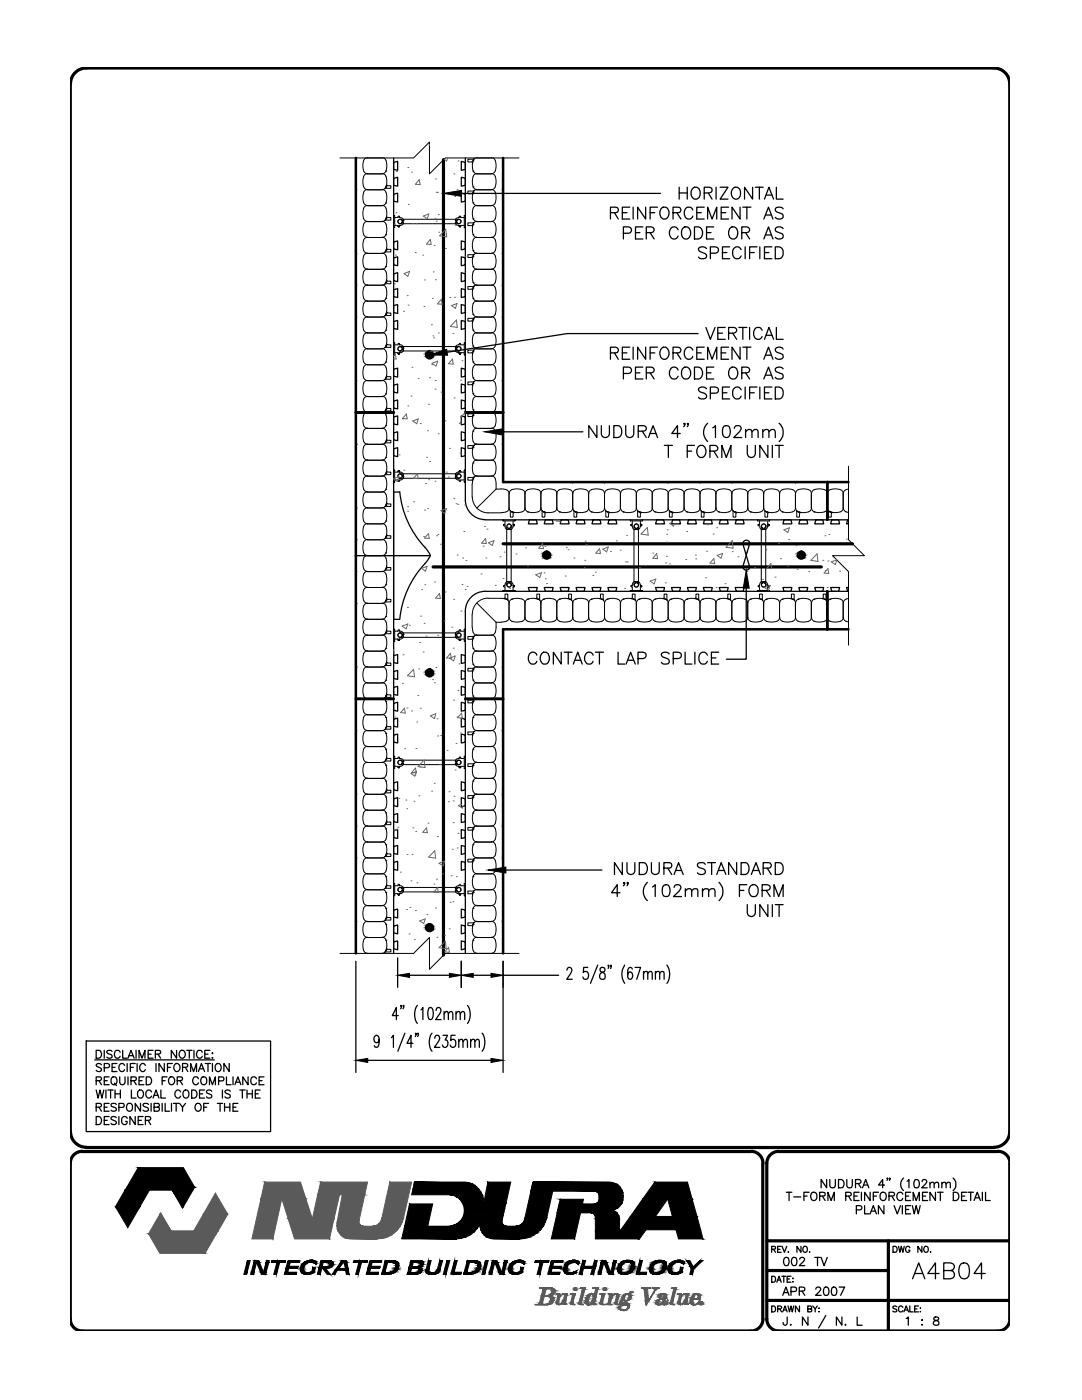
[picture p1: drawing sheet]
<svg xmlns="http://www.w3.org/2000/svg" width="216mm" height="279mm" viewBox="0 0 216 279" stroke-linecap="round" stroke-linejoin="round" font-family="sans-serif">
<!-- layer: TEXT -->
<path d="M88.5 38.6l3.6-.6v1.2zM85.7 70.9l3.4-1.2 .2 1.2zM96.7 86.2l3.6-.6v1.2zM148.9 113.8l.6 3.6h-1.2zM97.4 173.6l3.5-.6v1.2zM79.3 194.6l2.4-.3v.8zM89.7 194.3l2.3 .3-2.3 .5zM92 194.6l2.4-.3v.8zM98 194.3l2.4 .3-2.4 .5zM71 211.6l2.4-.4v.8zM98 211.2l2.4 .4-2.4 .4z" fill="#000" stroke="#000" stroke-width=".2"/>
<g fill="none" stroke="#000" stroke-width=".25">
<path d="M92.1 38.6h39.7M135.5 37.4v2.3M135.5 38.5h1.6M137.1 37.4v2.3M138.1 37.7l.3-.2a.91 .91 0 0 1 1.3 .8 1.09 1.09 0 0 1-1.1 1.4l-.2-.1a1.38 1.38 0 0 1-.3-1.9zM140.5 38.5l1.4-.1a.56 .56 0 0 0 0-.9l-1.4-.1v2.3M141.3 38.5l.8 1.2M142.9 37.4v2.3M143.7 37.4h1.6l-1.6 2.3h1.6M146.4 37.5a.89 .89 0 0 1 1.4 .8 1.08 1.08 0 0 1-1.1 1.4 1.33 1.33 0 0 1-.3-2.2zM150.2 37.4v2.3l-1.6-2.3v2.3M150.7 37.4h1.6"/>
<path d="M151.5 37.4v2.3M152.5 39.7l.9-2.3 1 2.3M152.9 38.9h1.1M154.9 37.4v2.3h1.4M121.8 42.4h1.4a.59 .59 0 0 0 0-1l-1.4-.1v2.4M122.6 42.4l.8 1.3M124.2 42.4h.9M124.4 46.6h1a.64 .64 0 0 0 .6-.7 .64 .64 0 0 0-.6-.6h-1v2.4M125.7 41.3h-1.5v2.4h1.5M126.3 41.3v2.4M126.8 46.4h.9M128.3 45.3h-1.5v2.4h1.5"/>
<path d="M128.8 41.3v2.4l-1.6-2.4v2.4M129 46.4l1.3-.1a.56 .56 0 0 0 0-.9l-1.3-.1v2.4M129.7 42.4h1M129.7 46.4l.8 1.3M131.2 41.3h-1.5v2.4M132.1 41.4a1.15 1.15 0 0 1 1.4 .6 1.15 1.15 0 0 1-.3 1.4l-.2 .2a.91 .91 0 0 1-1.3-.8 1.53 1.53 0 0 1 .4-1.4zM134.3 42.4h1a.59 .59 0 0 0 .6-.6l-.2-.4-1.4-.1v2.4M135.1 42.4l.8 1.3M135.3 45.9a.89 .89 0 0 0-1-.6 .89 .89 0 0 0-.7 .9 1.06 1.06 0 0 0 .2 1.2 1.06 1.06 0 0 0 1.2 .2l.3-.5M136.2 45.6a.89 .89 0 0 1 1-.3 .89 .89 0 0 1 .6 .9 1.06 1.06 0 0 1-.2 1.2 1.06 1.06 0 0 1-1.2 .2 1.58 1.58 0 0 1-.2-2zM138.2 41.9a.87 .87 0 0 0-1-.6 .87 .87 0 0 0-.7 .9 1.03 1.03 0 0 0 .3 1.2 1.03 1.03 0 0 0 1.1 .2l.3-.5M138.6 45.3h.8a1.29 1.29 0 0 1 .8 1.2 1.29 1.29 0 0 1-.8 1.2h-.8z"/>
<path d="M139 42.4h.9M140.5 41.3h-1.5v2.4h1.5M141 49.6a.91 .91 0 0 0-1.6 .2l.2 .4 .9 .3a.63 .63 0 0 1 .5 .8 1.08 1.08 0 0 1-1.6 0M141 46.4h.9M141.2 43.7v-2.4l.9 2.4 .9-2.4v2.4M141.7 50.5h1.1a.64 .64 0 0 0 .6-.6 .64 .64 0 0 0-.6-.6h-1.1v2.3M142.4 45.3h-1.4v2.4h1.4M143.9 42.4h.9M144.2 50.4h.8M145.4 41.3h-1.5v2.4h1.5M145.6 45.6a.89 .89 0 0 1 1-.3 .89 .89 0 0 1 .6 .9 1.03 1.03 0 0 1-.2 1.2 1.03 1.03 0 0 1-1.1 .2 1.51 1.51 0 0 1-.3-2zM145.6 49.3h-1.4v2.3h1.4"/>
<path d="M147.7 41.3v2.4l-1.6-2.4v2.4M147.9 49.8a.87 .87 0 0 0-1-.5 .87 .87 0 0 0-.7 .9 1.06 1.06 0 0 0 .2 1.1 1.06 1.06 0 0 0 1.1 .2l.4-.4M148 46.4l1.4-.1a.56 .56 0 0 0 0-.9l-1.4-.1v2.4M148.2 41.3h1.6M148.7 49.3v2.3M148.8 46.4l.8 1.3M149 41.3v2.4M149.6 50.4h.9M151.1 49.3h-1.5v2.3M151.6 49.3v2.3M152.4 43.7l.9-2.4 .9 2.4M152.4 47.7l.9-2.4 .9 2.4"/>
<path d="M152.5 50.4h.9M152.8 42.9h1.1M152.8 46.9h1.1M154 49.3h-1.5v2.3h1.5M154.7 49.3h.8a1.26 1.26 0 0 1 .8 1.1 1.26 1.26 0 0 1-.8 1.2h-.8zM156.3 41.7a.88 .88 0 0 0-.9-.4 .88 .88 0 0 0-.7 .6l.4 .5 1 .3a.56 .56 0 0 1 0 .9 1.05 1.05 0 0 1-1.4-.2M156.3 45.6a.87 .87 0 0 0-.9-.4 .87 .87 0 0 0-.7 .7l.2 .3 1.2 .4 .2 .4v.4a1.02 1.02 0 0 1-1.6 0M121.8 70.4l1.4-.1a.59 .59 0 0 0 0-.9l-1.4-.1v2.4M122.6 70.4l.8 1.3M124.2 70.4h.9M124.4 74.5h1a.64 .64 0 0 0 .6-.6 .64 .64 0 0 0-.6-.6h-1v2.3M125.7 69.3h-1.5v2.4h1.5"/>
<path d="M126.3 69.3v2.4M126.8 74.4h.9M128.3 73.3h-1.5v2.3h1.5M128.8 69.3v2.4l-1.6-2.4v2.4M129 74.4l1.3-.1a.56 .56 0 0 0 0-.9l-1.3-.1v2.3M129.7 70.4h1M129.7 74.4l.8 1.2M131.2 69.3h-1.5v2.4M132.1 69.4l.2-.1a1.18 1.18 0 0 1 1.1 1.8 .87 .87 0 0 1-1 .6 .87 .87 0 0 1-.7-.9 1.53 1.53 0 0 1 .4-1.4zM134.3 70.4h1a.59 .59 0 0 0 .6-.6l-.2-.4-.4-.1h-1v2.4M135.1 70.4l.8 1.3M135.3 73.9a.89 .89 0 0 0-1-.6 .89 .89 0 0 0-.7 .9 1.08 1.08 0 0 0 .2 1.1 1.08 1.08 0 0 0 1.2 .3l.3-.5"/>
<path d="M136.2 73.6a.89 .89 0 0 1 1-.3 .89 .89 0 0 1 .6 .9 1.08 1.08 0 0 1-.3 1.1 1.08 1.08 0 0 1-1.1 .3 1.58 1.58 0 0 1-.2-2zM138.2 69.9a.87 .87 0 0 0-1-.6 .87 .87 0 0 0-.7 .9 1.03 1.03 0 0 0 .3 1.2 1.03 1.03 0 0 0 1.1 .2l.3-.5M138.6 73.3h.8a1.26 1.26 0 0 1 .8 1.2 1.26 1.26 0 0 1-.8 1.1h-.8zM139 70.4h.9M139.3 66.6h-26.1l-24 3.7M140.5 69.3h-1.5v2.4h1.5M140.9 65.3l.8 2.4 1-2.4M141 77.6a.91 .91 0 0 0-1.6 .2l.4 .5a1.24 1.24 0 0 1 1.2 .6v.4a1.08 1.08 0 0 1-1.6 0M141 74.4h.9M141.2 71.7v-2.4l.9 2.4 .9-2.4v2.4M141.7 78.5h1.1a.6 .6 0 0 0 .6-.4 .6 .6 0 0 0-.3-.7l-1.4-.2v2.4M142.4 73.3h-1.4v2.3h1.4"/>
<path d="M143.2 66.5h1M143.9 70.4h.9M144.2 78.4h.8M144.7 65.3h-1.5v2.4h1.5M145.4 66.5h1a.65 .65 0 0 0 .6-.7l-.3-.4-1.3-.1v2.4M145.4 69.3h-1.5v2.4h1.5M145.6 73.6a.89 .89 0 0 1 1-.3 .89 .89 0 0 1 .6 .9 1.04 1.04 0 0 1-.2 1.1 1.04 1.04 0 0 1-1.1 .3 1.51 1.51 0 0 1-.3-2zM145.6 77.2h-1.4v2.4h1.4M146.2 66.5l.8 1.2M147.4 65.3h1.6M147.7 69.3v2.4l-1.6-2.4v2.4M147.9 77.8a.87 .87 0 0 0-1-.6 .87 .87 0 0 0-.7 .9 1.06 1.06 0 0 0 .2 1.2 1.06 1.06 0 0 0 1.1 .2l.4-.4"/>
<path d="M148 74.4l1.4-.1a.56 .56 0 0 0 0-.9l-1.4-.1v2.3M148.2 65.3v2.4M148.2 69.3h1.6M148.7 77.2v2.4M148.8 74.4l.8 1.2M149 69.3v2.4M149.6 65.3v2.4M149.6 78.4h.9M151.1 77.2h-1.5v2.4M151.6 77.2v2.4M152.1 65.9a.87 .87 0 0 0-1-.6 .87 .87 0 0 0-.7 .9 1.09 1.09 0 0 0 1.1 1.5l.6-.5M152.4 71.7l.9-2.4 .9 2.4"/>
<path d="M152.4 75.6l.9-2.3 .9 2.3M152.5 67.7l.9-2.4 1 2.4M152.5 78.4h.9M152.8 70.9h1.1M152.8 74.9h1.1M152.9 66.9h1.1M154 77.2h-1.5v2.4h1.5M154.7 77.2h.8a1.26 1.26 0 0 1 .8 1.2 1.26 1.26 0 0 1-.8 1.2h-.8zM154.9 65.3v2.4h1.4M156.3 69.7a.85 .85 0 0 0-.9-.5 .85 .85 0 0 0-.7 .7l.4 .4 1 .4a.56 .56 0 0 1 0 .9 1.05 1.05 0 0 1-1.4-.2M156.3 73.6a.87 .87 0 0 0-.9-.4 .87 .87 0 0 0-.7 .7l.2 .3 1.2 .4a.59 .59 0 0 1 0 1 1.13 1.13 0 0 1-1.4-.3M100.3 86.2h16"/>
<path d="M119.1 84.9v2.4l-1.6-2.4v2.4M120 84.9v1.7a.81 .81 0 0 0 .8 .7 .81 .81 0 0 0 .8-.7v-1.7M122.5 84.9h.8a1.28 1.28 0 0 1 .8 1.2 1.28 1.28 0 0 1-.8 1.2h-.8zM124.9 84.9v1.7a.81 .81 0 0 0 .8 .7 .81 .81 0 0 0 .8-.7v-1.7M127.4 86h1.3a.54 .54 0 0 0 0-1l-1.3-.1v2.4M128.2 86l.8 1.3M129.4 87.3l.9-2.4 .9 2.4M129.7 86.5h1.2M132.6 88.9h1.6M133.4 88.9v2.4M135.7 86.5h-1.7l1.2-1.6v2.4M136.7 84.6l-.2 .1-.1-.1h.3v.2l-.3 .4"/>
<path d="M137.1 90h.9M137.3 84.6l-.1 .1-.1-.1h.2l-.2 .6M138.6 88.9h-1.5v2.4M139.2 89.2a.89 .89 0 0 1 1.1-.3 .89 .89 0 0 1 .6 .9 1.04 1.04 0 0 1-.3 1.1 1.04 1.04 0 0 1-1.1 .3 1.51 1.51 0 0 1-.3-2zM141.2 84.5a2.44 2.44 0 0 0 0 3.6M141.7 90l1.3-.1a.56 .56 0 0 0 0-.9l-1.3-.1v2.4M142.2 85.4l.6-.5v2.4M142.4 90l.8 1.3M144 91.3v-2.4l.9 2.4 1-2.4v2.4M144.5 85a.8 .8 0 0 1 1.1 .4 1.91 1.91 0 0 1-.2 1.8 .77 .77 0 0 1-1.2-.3 2.14 2.14 0 0 1 .3-1.9zM146.5 85.5l.2-.3a.74 .74 0 0 1 1.2 .2l-.4 .8-1.1 1.1h1.6M148.8 86.2l.6-.5 .5 .1 .1 1.5"/>
<path d="M148.8 85.7v1.6M149.1 88.9v1.7a.81 .81 0 0 0 .8 .7 .81 .81 0 0 0 .8-.7v-1.7M150 86.2l.6-.5 .6 .1 .1 1.5M152.2 86.2l.6-.5 .5 .1 .1 1.5M152.2 85.7v1.6M153.2 88.9v2.4l-1.6-2.4v2.4M153.4 86.2l.6-.5 .6 .1 .1 1.5M154.1 88.9v2.4M154.7 88.9h1.6M155.5 84.5a2.44 2.44 0 0 1 0 3.6M155.5 88.9v2.4M148.9 117.4v14.2h-4"/>
<path d="M107.1 130.8a.87 .87 0 0 0-1-.6 .87 .87 0 0 0-.7 .9 1.04 1.04 0 0 0 .3 1.1 1.04 1.04 0 0 0 1.1 .2l.3-.4M108 130.5l.3-.2a.91 .91 0 0 1 1.3 .8 1.04 1.04 0 0 1-.2 1.1 1.04 1.04 0 0 1-1.1 .2 1.45 1.45 0 0 1-.3-1.9zM112 130.2v2.3l-1.6-2.3v2.3M112.6 130.2h1.5M113.4 130.2v2.3M114.4 132.5l.9-2.3 .9 2.3M114.7 131.8h1.1M118.3 130.8a.87 .87 0 0 0-1-.6 .87 .87 0 0 0-.7 .9 1.07 1.07 0 0 0 .3 1.1 1.07 1.07 0 0 0 1.1 .2l.3-.4M118.8 130.2h1.6M119.6 130.2v2.3M123.3 130.2v2.3h1.4M124.9 132.5l.9-2.3 1 2.3"/>
<path d="M125.3 131.8h1.1M127.3 131.4h1a.64 .64 0 0 0 .6-.6 .64 .64 0 0 0-.6-.6h-1v2.3M133.5 130.5a.87 .87 0 0 0-.8-.4 .87 .87 0 0 0-.7 .7l.2 .3 1.1 .4a.59 .59 0 0 1 0 .9 1.13 1.13 0 0 1-1.3-.2M134.3 131.4h1.1a.64 .64 0 0 0 .6-.6 .64 .64 0 0 0-.6-.6h-1.1v2.3M136.7 130.2v2.3h1.4M138.7 130.2v2.3M141.2 130.8a.87 .87 0 0 0-1-.6 .87 .87 0 0 0-.7 .9 1.04 1.04 0 0 0 .2 1.1 1.04 1.04 0 0 0 1.1 .2l.4-.4M142 131.3h.8M143.4 130.2h-1.4v2.3h1.4M100.9 173.6h19.2M123.7 178.2h-1.7l1.2-1.6v2.3M124.2 172.2v2.3l-1.6-2.3v2.3"/>
<path d="M124.6 176.2l-.1 .1-.1-.1 .1-.1 .1 .1-.2 .6M125.1 172.2v1.6a.79 .79 0 0 0 .8 .7 .79 .79 0 0 0 .8-.7v-1.6M125.3 176.2l-.1 .1-.1-.1 .1-.1 .1 .1-.2 .6M127.6 172.2h.8a1.26 1.26 0 0 1 .8 1.1 1.26 1.26 0 0 1-.8 1.2h-.8zM129.2 176.1a2.44 2.44 0 0 0 0 3.6M130 172.2v1.6a.79 .79 0 0 0 .8 .7 .79 .79 0 0 0 .7-.7v-1.6M130.2 177l.5-.4v2.3M132.5 173.3l1.3-.1a.59 .59 0 0 0 0-1h-1.3v2.3M132.5 176.7a.72 .72 0 0 1 1.1 .3 1.94 1.94 0 0 1-.2 1.8 .85 .85 0 0 1-1.2-.3 2.09 2.09 0 0 1 .3-1.8zM133.2 173.3l.8 1.2M134.5 174.5l.9-2.3 .9 2.3M134.5 177.1l.1-.3a.72 .72 0 0 1 1.3 .2l-.4 .8-1.1 1.1h1.6"/>
<path d="M134.8 173.7h1.2M136.8 177.8l.5-.4h.6l.1 1.5M136.8 177.4v1.5M138 177.8l.6-.4h.6v1.5M140.2 177.8l.5-.4h.6l.1 1.5M140.2 177.4v1.5M140.7 172.5a.88 .88 0 0 0-.8-.4 .88 .88 0 0 0-.7 .6l.4 .5 .7 .2a.59 .59 0 0 1 .4 .8 1.02 1.02 0 0 1-1.5 0M141.2 172.2h1.6M141.4 177.8l.6-.4h.6l.1 1.5M142 172.2v2.3M143 174.5l.9-2.3 .9 2.3M143.4 173.7h1.1"/>
<path d="M143.5 176.1a2.53 2.53 0 0 1 0 3.6M147 172.2v2.3l-1.6-2.3v2.3M147.5 177.7h.9M147.9 172.2h.8a1.28 1.28 0 0 1 .8 1.1 1.28 1.28 0 0 1-.8 1.2h-.8zM149 176.6h-1.5v2.3M149.7 176.9a.87 .87 0 0 1 1-.3 .87 .87 0 0 1 .6 .8 1.06 1.06 0 0 1-.2 1.2 1.06 1.06 0 0 1-1.2 .2 1.45 1.45 0 0 1-.2-1.9zM149.9 174.5l.9-2.3 .9 2.3M150.3 173.7h1.1M152.1 177.7h1a.64 .64 0 0 0 .6-.7l-.1-.2-.5-.2h-1v2.3M152.3 173.3h1a.59 .59 0 0 0 .6-.7l-.2-.4h-1.4v2.3M152.9 177.7l.8 1.2M153.1 173.3l.8 1.2"/>
<path d="M154.4 178.9v-2.3l1 2.3 .9-2.3v2.3M154.7 172.2h.8a1.26 1.26 0 0 1 .8 1.1 1.26 1.26 0 0 1-.8 1.2h-.8zM71 191.8v22.2M79.3 191.2v5.8M81.7 194.6h8M92 191.8v5.2M94.4 194.6h3.6M100.4 194.6h11.1M100.4 191.8v22.2M113.1 193.6v-.1a.49 .49 0 0 1 .3-.4 .49 .49 0 0 1 .5 .1l.1 .1a.9 .9 0 0 1-.2 1l-.7 1.1h1.1M117.3 193.1h-.8l-.1 1a.57 .57 0 0 1 1 .1 .75 .75 0 0 1-.1 .9 .75 .75 0 0 1-.8 .3l-.2-.4M119.3 192.6l-1.5 3.6"/>
<path d="M119.8 193.2a.57 .57 0 0 0 .5 .9 .75 .75 0 0 1 .5 .6 .75 .75 0 0 1-.4 .7 .75 .75 0 0 1-.8-.7 .75 .75 0 0 1 .9-.7 .48 .48 0 0 0 .2-.5 .48 .48 0 0 0-.3-.4zM121.5 192.7l-.1 .2v-.3l.1 .3-.2 .4M122 192.7l-.1 .2-.1-.2 .1-.1 .1 .1-.2 .6M124.6 192.6a3.3 3.3 0 0 0 0 3.6M126.2 193.4l-.1-.2-.4-.1-.3 .1-.1 .3v1.6l.1 .3a.72 .72 0 0 0 .9-.6 .72 .72 0 0 0-.5-.8 .58 .58 0 0 0-.6 .6M126.7 193.1h1.1l-.7 2.3M128.4 194.3l.4-.4 .4 .1 .1 1.4M128.4 193.9v1.5M129.3 194.3l.4-.4 .4 .1v1.4M130.8 194.3l.4-.4 .4 .1v1.4M130.8 193.9v1.5M131.6 194.3l.5-.4 .3 .1 .1 1.4"/>
<path d="M133.1 192.6a3.3 3.3 0 0 1 0 3.6M149.1 180.5v1.7a.82 .82 0 0 0 .8 .7 .82 .82 0 0 0 .8-.7v-1.7M153.2 180.5v2.4l-1.6-2.4v2.4M154.1 180.5v2.4M154.7 180.5h1.6M155.5 180.5v2.4M17.2 207.8h36.8v18h-36.8zM18.9 211.5h23.9M19.2 209.6h.5a.84 .84 0 0 1 .6 .8 .84 .84 0 0 1-.6 .8h-.5zM19.2 215.7l.9-.1 .1-.3v-.3l-1-.1v1.6M19.2 217.5l.4 1.6 .4-1.6 .3 1.6 .4-1.6M19.7 215.7l.5 .8"/>
<path d="M20.2 212.5a.59 .59 0 0 0-.5-.3 .59 .59 0 0 0-.5 .4l.1 .2 .9 .4v.4a.65 .65 0 0 1-1 0M20.8 213.1l.9-.1 .2-.5-.4-.3h-.7v1.7M20.8 209.6v1.6M20.8 215.7h.6M21.1 217.5v1.6M21.5 217.5h1.1M21.8 214.9h-1v1.6h1M22.1 217.5v1.6M22.3 215.1l.2-.1a.78 .78 0 0 1 .9 .3 .78 .78 0 0 1-.2 1l-.3 .2a.81 .81 0 0 1-.7-.5 .81 .81 0 0 1 .1-.9zM22.4 209.8l-.4-.2-.5 .1-.2 .1 .2 .4 .8 .4 .1 .4a.73 .73 0 0 1-1.1 0M22.4 213h.6M22.8 216.2l.5 .4"/>
<path d="M23 217.5v1.6M23 218.3h1M23.3 212.2h-.9v1.7h.9M23.9 214.9v1.1a.53 .53 0 0 0 .5 .5 .53 .53 0 0 0 .5-.5v-1.1M24 210a.59 .59 0 0 0-.7-.4 .59 .59 0 0 0-.5 .6v.4a.59 .59 0 0 0 .5 .6 .59 .59 0 0 0 .7-.4M24 217.5v1.6M24.5 209.6v1.6h.9M24.9 212.6a.59 .59 0 0 0-.7-.4 .59 .59 0 0 0-.5 .6v.4a.59 .59 0 0 0 .5 .7 .59 .59 0 0 0 .7-.4M25.4 212.2v1.7M25.5 211.2l.6-1.6 .7 1.6M25.5 214.9v1.6M25.8 210.7h.7"/>
<path d="M26 213h.6M26.1 215.7l1-.1v-.6l-1-.1v1.6M26.2 217.5v1.6h.9M26.7 215.7l.5 .8M27 212.2h-1v1.7M27.1 209.6v1.6M27.4 212.2v1.7M27.6 217.8l.1-.2a.76 .76 0 0 1 .9 .4 .76 .76 0 0 1-.1 .9l-.2 .2a.76 .76 0 0 1-.9-.4 .76 .76 0 0 1 .2-.9zM27.7 211.2v-1.6l.6 1.6 .6-1.6v1.6M27.7 215.7h.6M28.7 214.9h-1v1.6h1M29 212.6a.59 .59 0 0 0-.6-.4 .59 .59 0 0 0-.5 .6v.4a.59 .59 0 0 0 .4 .7 .59 .59 0 0 0 .7-.4"/>
<path d="M29.2 214.9h.5a.82 .82 0 0 1 .6 .8 .82 .82 0 0 1-.6 .8h-.5zM29.6 210.4h.6M30.2 217.9a.59 .59 0 0 0-.6-.4 .59 .59 0 0 0-.5 .6v.4a.59 .59 0 0 0 .5 .6 .59 .59 0 0 0 .6-.3M30.5 209.6h-.9v1.6h.9M30.5 219.1l.6-1.6 .6 1.6M30.7 218.6h.8M31 210.4l.9-.1 .2-.3-.1-.3-1-.1v1.6M31.1 212.2v1.7M31.5 210.4l.6 .8M32.1 217.5v1.6h.9M32.4 215.7h.5M32.8 212.2v1.7l-1.1-1.7v1.7"/>
<path d="M33.3 214.9h-.9v1.6M33.4 213h.6M33.9 215a.75 .75 0 0 1 1 .7 .75 .75 0 0 1-1 .7l-.3-.5v-.4zM34.4 212.2h-1v1.7M35 212.3a.8 .8 0 0 1 .9 .6 .8 .8 0 0 1-.5 1 .84 .84 0 0 1-.7-.6 .84 .84 0 0 1 .3-1zM35.2 209.6v1.6l-1-1.6v1.6M35.4 215.7l.9-.1 .1-.3-.1-.3-.9-.1v1.6M35.9 215.7l.5 .8M36 209.7a.75 .75 0 0 1 1 .7 .75 .75 0 0 1-1 .7l-.3-.5v-.4zM36 217.9a.59 .59 0 0 0-.6-.4 .59 .59 0 0 0-.5 .6v.4a.59 .59 0 0 0 .5 .6 .59 .59 0 0 0 .6-.3M36.4 213l1-.1 .1-.4-.4-.3h-.7v1.7M36.6 217.8a.57 .57 0 0 1 .7-.3 .57 .57 0 0 1 .4 .6 .69 .69 0 0 1-.1 .8 .69 .69 0 0 1-.8 .2l-.3-.6z"/>
<path d="M37 213l.5 .9M37.3 209.6h1M37.8 209.6v1.6M38 213.9v-1.7l.6 1.7 .6-1.7v1.7M38.2 217.5h.5a.85 .85 0 0 1 .6 .8 .85 .85 0 0 1-.6 .8h-.5zM38.7 209.6v1.6M39.6 213.9l.6-1.7 .6 1.7M39.6 215.3a.59 .59 0 0 0-.7-.4 .59 .59 0 0 0-.4 .6v.4a.59 .59 0 0 0 .4 .6 .59 .59 0 0 0 .7-.4M39.8 213.3h.8M39.8 218.3h.6M40.2 215.1l.2-.1a.8 .8 0 0 1 .9 .5 .8 .8 0 0 1-.5 1 .84 .84 0 0 1-.7-.5 .84 .84 0 0 1 .1-.9zM40.4 210a.59 .59 0 0 0-.7-.4 .59 .59 0 0 0-.5 .6v.4a.59 .59 0 0 0 .5 .6 .59 .59 0 0 0 .7-.4"/>
<path d="M40.8 217.5h-1v1.6h1M40.9 210.4h.6M41 212.2h1M41.5 212.2v1.7M41.8 216.5v-1.6l.6 1.6 .6-1.6v1.6M41.9 209.6h-1v1.6h1M42.3 217.8a.54 .54 0 0 0-.7-.3 .54 .54 0 0 0-.4 .6l1 .4 .1 .4a.65 .65 0 0 1-1.1 0M42.3 210.2h.2zM42.3 211.1h.2zM42.4 212.2v1.7M43.2 212.3a.76 .76 0 0 1 .9 .4 .76 .76 0 0 1-.1 .9l-.2 .2a.78 .78 0 0 1-.9-.5 .78 .78 0 0 1 .3-1zM43.6 215.7h.7a.4 .4 0 0 0 .4-.4 .4 .4 0 0 0-.4-.4h-.7v1.6"/>
<path d="M44.4 217.5v1.6M45.2 214.9v1.6h.9M45.7 212.2v1.7l-1-1.7v1.7M45.9 217.8a.59 .59 0 0 0-.5-.3 .59 .59 0 0 0-.5 .4l.3 .3 .6 .3 .1 .4a.65 .65 0 0 1-1 0M46.5 214.9v1.6M46.9 216.5l.6-1.6 .6 1.6M47.1 216h.8M47.9 217.5h1M48.4 217.5v1.6M49.3 218.3h1M49.3 217.5v1.6M49.5 214.9v1.6l-1.1-1.6v1.6"/>
<path d="M50.3 217.5v1.6M50.9 218.3h.6M51.2 215.3a.56 .56 0 0 0-.7-.4 .56 .56 0 0 0-.4 .6 .69 .69 0 0 0 .7 1l.4-.4M51.7 215.7h.6M51.9 217.5h-1v1.6h1M52.7 214.9h-1v1.6h1M73.4 211.6h24.6M75.7 207.4l-.3 .6a.72 .72 0 0 1-.8-.5 .72 .72 0 0 1 .5-.9l.3 .1a2.14 2.14 0 0 1 0 2.2l-.4 .1-.3-.3M78.1 207.1l.4-.5v2.4M79.5 202.7h-1.2l.8-1.6v2.4M80.1 200.7l-.1 .2-.1-.2h.2l-.2 .6M80.6 200.7l-.1 .2-.1-.2h.2l-.2 .6"/>
<path d="M80.8 206.2l-1.4 3.6M82.4 208.2h-1.2l.8-1.6v2.4M83 206.3l-.1 .1v-.1h.1l-.1 .6M83.3 200.6a3.2 3.2 0 0 0 0 3.6M83.5 206.3l-.1 .1-.1-.1h.2l-.2 .6M84 201.5l.4-.4v2.4M85.6 201.2l.4-.1a1.77 1.77 0 0 1 0 2.4h-.2a1.57 1.57 0 0 1-.4-2zM86.2 206.2a3.2 3.2 0 0 0 0 3.6M86.8 207.2v-.1a.49 .49 0 0 1 .3-.4 .49 .49 0 0 1 .5 0v.2a.91 .91 0 0 1-.1 1l-.8 1.1h1.1M87 201.7v-.2a.49 .49 0 0 1 .3-.4 .49 .49 0 0 1 .5 .1l.1 .1a.91 .91 0 0 1-.2 1l-.8 1.2h1.1M88.4 206.6h.9l-.5 .9a.75 .75 0 0 1 .6 .9 .75 .75 0 0 1-.7 .6l-.3-.1-.1-.3M88.6 202.3l.4-.4 .4 .1 .1 1.5"/>
<path d="M88.6 201.9v1.6M89.5 202.3l.4-.4 .4 .1 .1 1.5M90.8 206.6h-.8l-.1 1.1a.54 .54 0 0 1 .5-.3 .54 .54 0 0 1 .5 .4v.3a.64 .64 0 0 1-.1 .8 .64 .64 0 0 1-.8 0l-.2-.3M91 202.3l.4-.4 .4 .1v1.5M91 201.9v1.6M91.5 207.9l.4-.5 .4 .1 .1 1.5M91.5 207.4v1.6M91.8 202.3l.5-.4 .3 .1 .1 1.5M92.4 207.9l.4-.5 .4 .1 .1 1.5M93.3 200.6a3.2 3.2 0 0 1 0 3.6M93.9 207.9l.4-.5 .4 .1 .1 1.5M93.9 207.4v1.6"/>
<path d="M94.8 207.9l.4-.5 .4 .1v1.5M96.2 206.2a3.2 3.2 0 0 1 0 3.6M19.2 221l.9-.1 .1-.3v-.3l-1-.1v1.6M19.2 222.8h.5a.87 .87 0 0 1 .6 .8 .87 .87 0 0 1-.6 .8h-.5zM19.7 221l.5 .8M20.8 221h.6M20.8 223.6h.6M21.8 220.2h-1v1.6h1M21.8 222.8h-1v1.6h1M23.2 220.4l-.4-.2h-.5l-.1 .2 .1 .4 .8 .4 .1 .4a.73 .73 0 0 1-1 0M23.2 223a.6 .6 0 0 0-1 .2v.2l.9 .4 .1 .4a.65 .65 0 0 1-1 0M23.7 221h1l.1-.3-.1-.5h-1v1.6"/>
<path d="M23.7 222.8v1.6M25.4 223.2a.56 .56 0 0 0-.7-.4 .56 .56 0 0 0-.4 .6 .69 .69 0 0 0 .1 .8 .69 .69 0 0 0 .8 .2l.2-.6h-.4M25.5 220.2a.8 .8 0 0 1 1 .6 .8 .8 0 0 1-.5 1 .84 .84 0 0 1-.8-.6 .84 .84 0 0 1 .3-1zM27 222.8v1.6l-1.1-1.6v1.6M27.6 223.6h.6M28 220.2v1.6l-1-1.6v1.6M28.5 222.8h-.9v1.6h.9M29 223.6l.9-.1 .2-.4-.4-.3h-.7v1.6M29.6 223.6l.5 .8M29.6 220.4l-.3-.2h-.6l-.2 .2 .2 .4 .9 .4v.4a.71 .71 0 0 1-1.1 0M30.2 220.2v1.6M30.7 221l1-.1 .1-.3-.1-.4h-1v1.6l1-.2 .1-.3-.1-.3h-.3"/>
<path d="M32.4 220.2v1.6M32.9 220.2v1.6h.9M34.2 220.2v1.6M34.6 220.2h1.1M35.2 220.2v1.6M35.8 220.2l.6 .8v.8M37 220.2l-.6 .8M39.2 220.2a.75 .75 0 0 1 1 .8 .75 .75 0 0 1-1 .7l-.3-.5v-.4zM40.7 221h.5M41.6 220.2h-.9v1.6M43.4 220.2h1M43.9 220.2v1.6"/>
<path d="M44.8 221h1.1M44.8 220.2v1.6M45.9 220.2v1.6M46.5 221h.6M47.5 220.2h-1v1.6h1"/>
</g>
<!-- layer: LINE65 -->
<path d="M88.5 31.9v158.7M86.4 113.1h77.5M100.4 108.5h69.7" fill="none" stroke="#000" stroke-width=".63"/>
<!-- layer: LINE3 -->
<g fill="none" stroke="#000" stroke-width=".63">
<path d="M153 247.6h48.5M153 253.6h24.3M153 259.5h48.5M177.3 247.6v18"/>
<circle cx="85.7" cy="70.8" r=".61"/>
<circle cx="109.1" cy="110.8" r=".61"/>
<circle cx="159.9" cy="110.8" r=".61"/>
<circle cx="85.7" cy="134.3" r=".61"/>
<circle cx="85.7" cy="185.1" r=".61"/>
</g>
<g fill="#000" stroke="#000" stroke-width=".2">
<path d="M85.2 71.1h1l-.2 .3zM85.4 70.3h.6zM108.6 111.2h1l-.2 .2zM108.8 110.3h.6zM159.4 111.2h1l-.2 .2zM159.6 110.3h.6zM85.2 134.6h1l-.2 .2zM85.4 133.8h.6zM85.2 185.4h1l-.2 .3zM85.4 184.6h.6z"/>
<path d="M85.2 70.6l-.1 .3h1.2zM85.2 70.6h1l.1 .3z"/>
<path d="M85.4 70.3l-.2 .3h1zM85.4 70.3h.6l.2 .3z"/>
<path d="M85.1 70.9l.1 .2h1zM85.1 70.9h1.2l-.1 .2z"/>
<path d="M85.2 71.1l.2 .3h.6zM85.4 71.4h.6z"/>
<path d="M108.6 110.5l-.1 .3h1.2zM108.6 110.5h1l.1 .3z"/>
<path d="M108.6 110.5h1l-.8-.2zM108.8 110.3h.6l.2 .2z"/>
<path d="M108.5 110.8l.1 .4h1zM108.5 110.8h1.2l-.1 .4z"/>
<path d="M108.6 111.2l.2 .2h.6zM108.8 111.4h.6z"/>
<path d="M159.4 110.5l-.1 .3h1.2zM159.4 110.5h1l.1 .3z"/>
<path d="M159.4 110.5h1l-.8-.2zM159.6 110.3h.6l.2 .2z"/>
<path d="M159.3 110.8l.1 .4h1zM159.3 110.8h1.2l-.1 .4z"/>
<path d="M159.4 111.2l.2 .2h.6zM159.6 111.4h.6z"/>
<path d="M85.2 134l-.1 .3h1.2zM85.2 134h1l.1 .3z"/>
<path d="M85.2 134h1l-.8-.2zM85.4 133.8h.6l.2 .2z"/>
<path d="M85.1 134.3l.1 .3h1zM85.1 134.3h1.2l-.1 .3z"/>
<path d="M85.2 134.6l.2 .2h.6zM85.4 134.8h.6z"/>
<path d="M85.2 184.9l-.1 .3h1.2zM85.2 184.9h1l.1 .3z"/>
<path d="M85.2 184.9h1l-.8-.3zM85.4 184.6h.6l.2 .3z"/>
<path d="M85.1 185.2l.1 .2h1zM85.1 185.2h1.2l-.1 .2z"/>
<path d="M85.2 185.4l.2 .3h.6zM85.4 185.7h.6z"/>
</g>
<!-- layer: LINE50 -->
<path d="M71 31.5v50.8h7.5h-7.5v57.2h7.5h-7.5v50.8M100.4 31.5v50.8h-7.5h7.5v13.9h68.9M165.1 96.2v7.5M165.1 118v7.6M169.3 125.6h-68.9v13.9h-7.5h7.5v50.8" fill="none" stroke="#000" stroke-width=".51"/>
<!-- layer: line25 -->
<g fill="none" stroke="#000" stroke-width=".25">
<path d="M78.5 32.4l.8-.2v1.8l-.8-.2zM78.5 35.6l.8-.2v1.8l-.8-.2zM78.5 38.8l.8-.2v1.7l-.8-.1zM78.5 31.5v158.8M92 32.2l.9 .2v1.4l-.9 .2zM92 35.4l.9 .2v1.4l-.9 .2zM92 38.6l.9 .2v1.4l-.9 .1zM92.9 31.5v68.2a4 4 0 0 0 3.9 4M78.5 48.3l.8-.2v1.8l-.8-.2zM78.5 54.6l.8-.2v1.8l-.8-.2zM78.5 51.5l.8-.2v1.7l-.8-.1zM78.5 57.8l.8-.2v1.8l-.8-.2z"/>
<path d="M92 48.1l.9 .2v1.4l-.9 .2zM92 54.4l.9 .2v1.4l-.9 .2zM92 51.3l.9 .2v1.4l-.9 .1zM92 57.6l.9 .2v1.4l-.9 .2zM78.5 61l.8-.2v1.8l-.8-.2zM78.5 64.2l.8-.2v1.7l-.8-.1zM78.5 73.7l.8-.2v1.8l-.8-.2zM78.5 76.9l.8-.2v1.7l-.8-.1zM92 60.8l.9 .2v1.4l-.9 .2zM92 64l.9 .2v1.4l-.9 .1zM92 73.5l.9 .2v1.4l-.9 .2zM92 79.8l.9 .2v1.4l-.9 .2z"/>
<path d="M92 76.7l.9 .2v1.4l-.9 .1zM78.5 80l.8-.2v1.8l-.8-.2zM78.5 86.4l.8-.2v1.8l-.8-.2zM78.5 89.6l.8-.2v1.7l-.8-.1zM78.5 83.2l.8-.2v1.8l-.8-.2zM79.7 98.2h-1.2v25.4h1.2M79.8 98.2a18.8 18.8 0 0 0 5 11M92 89.4l.9 .2v1.4l-.9 .1zM92 83l.9 .2v1.4l-.9 .2zM92 86.2l.9 .2v1.4l-.9 .2zM84.8 109.2l1.1 1.6M85.9 110.9l-.4 .7a21.1 21.1 0 0 0-5.4 9.7l-.3 2.3"/>
<path d="M96.8 103.7h72.5h-.2l-.2 .8h.4M96.8 118a4 4 0 0 0-3.9 4v68.3M105.4 117.2h1.8l-.2 .8h-1.4zM105.6 103.7h1.4l.2 .8h-1.8zM108.6 117.2h1.8l-.2 .8h-1.4zM108.8 103.7h1.4l.2 .8h-1.8zM111.8 117.2h1.8l-.2 .8h-1.4zM112 103.7h1.4l.2 .8h-1.8zM114.9 117.2h1.8l-.1 .8h-1.4zM115.2 103.7h1.4l.1 .8h-1.8zM118.1 117.2h1.8l-.2 .8h-1.4zM118.3 103.7h1.4l.2 .8h-1.8z"/>
<path d="M121.3 117.2h1.8l-.2 .8h-1.4zM121.5 103.7h1.4l.2 .8h-1.8zM130.8 117.2h1.8l-.2 .8h-1.4zM131 103.7h1.4l.2 .8h-1.8zM134 117.2h1.8l-.2 .8h-1.4zM134.2 103.7h1.4l.2 .8h-1.8zM137.2 117.2h1.8l-.2 .8h-1.4zM137.4 103.7h1.4l.2 .8h-1.8zM140.3 117.2h1.8l-.1 .8h-1.4zM140.6 103.7h1.4l.1 .8h-1.8zM143.5 117.2h1.8l-.2 .8h-1.4zM143.7 103.7h1.4l.2 .8h-1.8z"/>
<path d="M146.7 117.2h1.8l-.2 .8h-1.4zM146.9 103.7h1.4l.2 .8h-1.8zM148.2 108.5a.7 .7 0 0 1 .7-.7 .7 .7 0 0 1 .7 .7M148.2 108.5l1.4 4.6M149.6 108.5l-1.4 4.6a.7 .7 0 0 0 .7 .7 .7 .7 0 0 0 .7-.7M156.2 117.2h1.8l-.2 .8h-1.4zM156.4 103.7h1.4l.2 .8h-1.8zM159.4 117.2h1.8l-.2 .8h-1.4zM159.6 103.7h1.4l.2 .8h-1.8zM162.6 117.2h1.8l-.2 .8h-1.4zM162.8 103.7h1.4l.2 .8h-1.8zM165.7 117.2h1.8l-.1 .8h-1.4z"/>
<path d="M166 103.7h1.4l.1 .8h-1.8zM169.3 117.2h-.4l.2 .8h.2h-72.5M78.5 134l.8-.2v1.8l-.8-.2zM78.5 137.2l.8-.2v1.8l-.8-.2zM78.5 130.8l.8-.2v1.8l-.8-.2zM92 133.8l.9 .2v1.4l-.9 .2zM92 137l.9 .2v1.4l-.9 .2zM92 130.6l.9 .2v1.4l-.9 .2zM78.5 143.5l.8-.2v1.8l-.8-.2zM78.5 140.4l.8-.2v1.7l-.8-.1zM78.5 146.7l.8-.2v1.8l-.8-.2zM78.5 156.2l.8-.2v1.8l-.8-.2z"/>
<path d="M78.5 159.4l.8-.2v1.8l-.8-.2zM92 143.3l.9 .2v1.4l-.9 .2zM92 140.2l.9 .2v1.4l-.9 .1zM92 146.5l.9 .2v1.4l-.9 .2zM92 156l.9 .2v1.4l-.9 .2zM92 159.2l.9 .2v1.4l-.9 .2zM78.5 162.6l.8-.2v1.8l-.8-.2zM78.5 168.9l.8-.2v1.8l-.8-.2zM78.5 165.8l.8-.2v1.7l-.8-.1zM78.5 172.1l.8-.2v1.8l-.8-.2zM92 162.4l.9 .2v1.4l-.9 .2zM92 168.7l.9 .2v1.4l-.9 .2z"/>
<path d="M92 165.6l.9 .2v1.4l-.9 .1zM92 171.9l.9 .2v1.4l-.9 .2zM78.5 181.6l.8-.2v1.8l-.8-.2zM78.5 184.8l.8-.2v1.8l-.8-.2zM78.5 188l.8-.2v1.8l-.8-.3zM92 181.4l.9 .2v1.4l-.9 .2zM92 184.6l.9 .2v1.4l-.9 .2zM92 187.8l.9 .2v1.3l-.9 .3z"/>
</g>
<!-- layer: LINE9 -->
<g fill="none" stroke="#000" stroke-width=".2">
<path d="M67.8 31.5h14.7l3.2-3.2v6.4l3.2-3.2h14.7M71 31.5h.2M71 37.7l.2 .2-.2 .1zM72.6 37.3a.78 .78 0 0 0 .7 .5 1.1 1.1 0 0 0-.9 1.4l.1 .8a.92 .92 0 0 0 .8 1 1.1 1.1 0 0 0-.9 1.4l.1 .8a.92 .92 0 0 0 .8 1 1.1 1.1 0 0 0-.9 1.4l.1 .8a.92 .92 0 0 0 .8 1 1.1 1.1 0 0 0-.9 1.3l.1 .9a.92 .92 0 0 0 .8 .9 1.1 1.1 0 0 0-.9 1.4l.1 .8a.92 .92 0 0 0 .8 1 .78 .78 0 0 0-.7 .5M73.3 34.7h3M73.3 37.9h3M73.3 31.5h3M73.3 31.5a1.1 1.1 0 0 0-.9 1.4l.1 .8a.92 .92 0 0 0 .8 1 1.1 1.1 0 0 0-.9 1.3l.2 1.3M76.3 31.5a1.1 1.1 0 0 1 .9 1.4l-.1 .8a.92 .92 0 0 1-.8 1 1.1 1.1 0 0 1 .9 1.3l-.2 1.3 .1-.5M76.8 37.6l.2-.3a.78 .78 0 0 1-.7 .5 1.1 1.1 0 0 1 .9 1.4l-.1 .8a.92 .92 0 0 1-.8 1 1.1 1.1 0 0 1 .9 1.4l-.2 1.2M76.9 37.6h-.1M77 37.3h.1"/>
<path d="M77 34.1h.1M77.1 36.8l.2 .2M77.3 37.1h.7v.5h-1.1M94.4 32.1h.1M94.4 38.4h.1M94.4 37.3h.1M94.4 34.1h.1M94.4 32l-.1 .5-.2-.2M94.4 32l-.1 .9v.8a.92 .92 0 0 0 .9 1 1.1 1.1 0 0 0-.9 1.3l.1 1.3M94.4 38.4l-.1 .8v.8a.92 .92 0 0 0 .9 1 1.1 1.1 0 0 0-.9 1.4v.8a.92 .92 0 0 0 .9 1 .78 .78 0 0 0-.8 .5M94.4 37.3a.78 .78 0 0 0 .8 .5 .78 .78 0 0 0-.8 .6M94.5 31.8h-1.1v.5h.7"/>
<path d="M94.5 38.1h-1.1v.6l.7-.1 .2 .3 .1-.5M94.5 31.7h.1l-.2 .3M94.6 38l-.1 .1M94.6 38l-.2 .4M95.1 34.7h3M95.1 37.9h3M95.1 31.5h3M95.2 31.5a.78 .78 0 0 0-.8 .5M98.1 31.5a1.1 1.1 0 0 1 .9 1.4l-.1 .8a.92 .92 0 0 1-.8 1 1.1 1.1 0 0 1 .9 1.3l-.2 1.3M98.8 37.3a.78 .78 0 0 1-.7 .5 1.1 1.1 0 0 1 .9 1.4l-.1 .8a.92 .92 0 0 1-.8 1 1.1 1.1 0 0 1 .9 1.4l-.1 .8a.92 .92 0 0 1-.8 1 1.1 1.1 0 0 1 .9 1.4l-.1 .8a.92 .92 0 0 1-.8 1 1.1 1.1 0 0 1 .9 1.3l-.1 .9a.92 .92 0 0 1-.8 .9 1.1 1.1 0 0 1 .9 1.4l-.1 .8a.92 .92 0 0 1-.8 1M100.2 31.5h.2M100.2 37.9l.2-.2v.3z"/>
<path d="M71 50.4l.2 .2-.2 .1zM71 56.8l.2 .1-.2 .1zM72.6 54.3l-.2 .8 .1 .8a.92 .92 0 0 0 .8 1 1.1 1.1 0 0 0-.9 1.4l.1 .8a.92 .92 0 0 0 .8 1 1.1 1.1 0 0 0-.9 1.3l.2 1.3M73.3 41h3M73.3 44.2h3M73.3 47.4h3M73.3 50.6h3M73.3 53.7h3M73.3 56.9h3M76.3 53.7a.78 .78 0 0 1 .7 .5M76.9 43.9l-.1 .1M76.9 50.3h-.1"/>
<path d="M76.9 56.6l-.1 .1M77 43.7h.1M77 40.5h.1M77 50h.1M77 56.4h.1M77 53.2h.1M77 59.5h.1M77 46.8h.1M77 43.6l-.2 .4M77 43.6a.78 .78 0 0 1-.7 .6 1.1 1.1 0 0 1 .9 1.4l-.1 .8a.92 .92 0 0 1-.8 1 1.1 1.1 0 0 1 .9 1.3l-.2 1.3M77 50l-.2 .3M77 50a.78 .78 0 0 1-.7 .5 1.1 1.1 0 0 1 .9 1.4l-.1 .8a.92 .92 0 0 1-.8 1"/>
<path d="M77 56.3l-.2 .4M77 56.3a.78 .78 0 0 1-.7 .6 1.1 1.1 0 0 1 .9 1.4l-.1 .8a.92 .92 0 0 1-.8 1 1.1 1.1 0 0 1 .9 1.3l-.2 1.3 .1-.5M77 54.3l.2 .8-.2 1.2M77.1 43.1l-.1 .5M77.1 49.5l-.1 .5M77.1 55.8l-.1 .5M77.1 43.2l.2 .2h.7v.5h-1.1M77.1 49.5l.2 .2M77.1 55.9l.2 .2M77.3 49.8h.7v.5h-1.1M77.3 56.1h.7v.5h-1.1M78.5 45.4h.1"/>
<path d="M78.5 43h.3zM78.6 45.4h.2zM78.8 43.4h.6l.1-.3 .3 .3M78.8 45h.6v.2M78.8 43v2.4M79.4 45.2l.1 .1 .2-.1-.2 .1zM79.7 45v.2v-.2M79.7 45h.1M79.8 43.4l.4 .1 .3 .3M79.8 45h.1M79.8 43.4h.1M79.8 44.6h11.7"/>
<path d="M79.8 43.8h11.7M80.2 44.1a.44 .44 0 0 0-.6-.2 .44 .44 0 0 0 0 .7 .44 .44 0 0 0 .6-.2M80.2 44.1h.1M80.2 44.4h.1M80.2 44.4h.2M80.2 44.1h.2M80.5 44.1h.1M80.4 44.4h.1M80.4 44.1h.1M80.5 44.4l-.1 .4-.6 .2M80.5 43.8h.1M80.5 43.8v.3"/>
<path d="M90.9 44.4a.58 .58 0 0 0 .6 .6M90.9 44.1h.1M90.9 43.8h.1M90.9 43.8v.3M90.9 44.4h.1M90.9 44.4h.3M90.9 44.1h.3M91.2 44.1a.42 .42 0 0 1 .6-.2 .42 .42 0 0 1 0 .6 .42 .42 0 0 1-.6-.1M91.2 44.1h.1M91.2 44.4h.1M91.5 43.4l-.3 .1-.3 .3M91.5 45h.1"/>
<path d="M91.5 43.4h.1M91.5 43.4l.3-.3 .1 .1v.2h.7M91.6 45v.2v-.2M91.6 45.2l.2 .1 .1-.1-.1 .1zM92.6 45.4h.2zM92.6 43h.3zM92.6 45h-.7v.2M92.6 43v2.4M92.9 45.4h.1M94.1 45l.2 .2M94.4 43.7h.1M94.4 40.5h.1"/>
<path d="M94.4 51.1h.1M94.4 57.5h.1M94.4 50h.1M94.4 56.4h.1M94.4 53.2h.1M94.4 59.5h.1M94.4 44.8h.1M94.4 46.8h.1M94.4 51.1l-.1 .5-.2-.3M94.4 57.4l-.1 .5-.2-.2M94.4 44.7l-.1 .9v.8a.92 .92 0 0 0 .9 1 1.1 1.1 0 0 0-.9 1.3v.9a.92 .92 0 0 0 .9 .9 .78 .78 0 0 0-.8 .6M94.4 54.3l-.1 .8v.8a.92 .92 0 0 0 .9 1 .78 .78 0 0 0-.8 .5"/>
<path d="M94.4 51.1l-.1 .8v.8a.92 .92 0 0 0 .9 1 .78 .78 0 0 0-.8 .5M94.4 57.4l-.1 .9v.8a.92 .92 0 0 0 .9 1 1.1 1.1 0 0 0-.9 1.3l.1 1.3M94.4 44.7l-.1 .5M94.5 50.8h-1.1v.6h.7M94.5 57.2h-1.1v.5h.7M94.5 44.5h-1.1v.5h.7M94.5 50.8l.1-.1-.2 .4M94.5 57.1h.1l-.2 .3M94.5 44.4h.1l-.2 .3M95.1 41h3M95.1 44.2h3M95.1 47.4h3"/>
<path d="M95.1 50.6h3M95.1 53.7h3M95.1 56.9h3M98.1 53.7a.78 .78 0 0 1 .7 .5M98.8 54.3l.2 .8-.1 .8a.92 .92 0 0 1-.8 1 1.1 1.1 0 0 1 .9 1.4l-.1 .8a.92 .92 0 0 1-.8 1 1.1 1.1 0 0 1 .9 1.3l-.2 1.3M100.2 50.6l.2-.2v.3zM100.2 56.9l.2-.1v.2zM71 63.1l.2 .2-.2 .1zM71 75.8l.2 .2-.2 .1zM72.6 63.8l-.2 .8 .1 .8a.92 .92 0 0 0 .8 1 1.1 1.1 0 0 0-.9 1.4l.1 .8a.92 .92 0 0 0 .8 1 1.1 1.1 0 0 0-.9 1.4l.2 1.2M72.6 73.3l-.2 .8 .1 .9a.92 .92 0 0 0 .8 .9 1.1 1.1 0 0 0-.9 1.4l.1 .8a.92 .92 0 0 0 .8 1 1.1 1.1 0 0 0-.9 1.4l.2 1.2M72.6 62.7a.78 .78 0 0 0 .7 .5 .78 .78 0 0 0-.7 .6"/>
<path d="M72.6 72.2a.78 .78 0 0 0 .7 .6 .78 .78 0 0 0-.7 .5M73.3 60.1h3M73.3 63.3h3M73.3 66.4h3M73.3 69.6h3M73.3 72.8h3M73.3 76h3M73.3 79.1h3M76.3 63.2a.78 .78 0 0 1 .7 .6M76.3 72.8a.78 .78 0 0 1 .7 .5M76.8 63l.2-.3a.78 .78 0 0 1-.7 .5M76.9 63h-.1"/>
<path d="M76.9 69.3l-.1 .1M76.9 75.7h-.1M77 62.7h.1M77 69.1h.1M77 65.9h.1M77 75.4h.1M77 78.6h.1M77 72.2h.1M77 69l-.2 .4M77 69a.78 .78 0 0 1-.7 .6 1.1 1.1 0 0 1 .9 1.4l-.2 1.2M77 75.4l-.2 .3M77 75.4a.78 .78 0 0 1-.7 .5 1.1 1.1 0 0 1 .9 1.4l-.1 .8a.92 .92 0 0 1-.8 1 1.1 1.1 0 0 1 .9 1.4l-.2 1.2 .1-.5"/>
<path d="M77 72.2a.78 .78 0 0 1-.7 .6M77 63.8l.2 .8-.1 .8a.92 .92 0 0 1-.8 1 1.1 1.1 0 0 1 .9 1.4l-.2 1.2M77 73.3l.2 .8-.2 1.3M77.1 68.5l-.1 .5M77.1 74.9l-.1 .5M77.1 62.2l.2 .2M77.1 68.6l.2 .2M77.1 74.9l.2 .2M77.3 62.5h.7v.5h-1.1M77.3 68.8h.7v.5h-1.1M77.3 75.2h.7v.5h-1.1M78.5 70.8h.1"/>
<path d="M78.5 68.4h.3zM78.6 70.8h.2zM78.8 68.8h.6l.1-.3 .3 .3M78.8 70.4h.6v.2M78.8 68.4v2.4M79.4 70.6l.1 .1 .2-.1-.2 .1zM79.7 70.4v.2v-.2M79.7 70.4h.1M79.8 68.8l.4 .1 .3 .3M79.8 70.4h.1M79.8 68.8h.1M79.8 70h11.7"/>
<path d="M79.8 69.2h11.7M80.2 69.5a.44 .44 0 0 0-.6-.2 .44 .44 0 0 0 0 .7 .44 .44 0 0 0 .6-.2M80.2 69.5h.1M80.2 69.8h.1M80.2 69.8h.2M80.2 69.5h.2M80.5 69.5h.1M80.4 69.8h.1M80.4 69.5h.1M80.5 69.8l-.1 .4-.6 .2M80.5 69.2h.1M80.5 69.2v.3"/>
<path d="M90.9 69.8a.58 .58 0 0 0 .6 .6M90.9 69.5h.1M90.9 69.2h.1M90.9 69.2v.3M90.9 69.8h.1M90.9 69.8h.3M90.9 69.5h.3M91.2 69.5a.42 .42 0 0 1 .6-.2 .42 .42 0 0 1 0 .6 .42 .42 0 0 1-.6-.1M91.2 69.5h.1M91.2 69.8h.1M91.5 68.8l-.3 .1-.3 .3M91.5 70.4h.1"/>
<path d="M91.5 68.8h.1M91.5 68.8l.3-.3 .1 .1v.2h.7M91.6 70.4v.2v-.2M91.6 70.6l.2 .1 .1-.1-.1 .1zM92.6 70.8h.2zM92.6 68.4h.3zM92.6 70.4h-.7v.2M92.6 68.4v2.4M92.9 70.8h.1M94.1 64l.2 .3 .1-.5-.1 .8v.8a.92 .92 0 0 0 .9 1 1.1 1.1 0 0 0-.9 1.4v.8a.92 .92 0 0 0 .9 1 .78 .78 0 0 0-.8 .5M94.1 70.4l.2 .2M94.4 63.8h.1"/>
<path d="M94.4 70.2h.1M94.4 65.9h.1M94.4 69.1h.1M94.4 62.7h.1M94.4 76.5h.1M94.4 78.6h.1M94.4 75.4h.1M94.4 72.2h.1M94.4 70.1l-.1 .5M94.4 76.5l-.1 .5-.2-.3M94.4 76.5l-.1 .8v.8a.92 .92 0 0 0 .9 1 1.1 1.1 0 0 0-.9 1.4l.1 1.2M94.4 73.3l-.1 .8v.9a.92 .92 0 0 0 .9 .9 .78 .78 0 0 0-.8 .6"/>
<path d="M94.4 70.1l-.1 .9 .1 1.2M94.4 62.7a.78 .78 0 0 0 .8 .5 .78 .78 0 0 0-.8 .6l.2-.4-.1 .1M94.4 72.2a.78 .78 0 0 0 .8 .6 .78 .78 0 0 0-.8 .5M94.5 63.5h-1.1v.6h.7M94.5 69.9h-1.1v.5h.7M94.5 76.2h-1.1v.6h.7M94.5 69.8h.1l-.2 .3M94.5 76.2l.1-.1-.2 .4M95.1 60.1h3M95.1 63.3h3M95.1 66.4h3M95.1 69.6h3"/>
<path d="M95.1 72.8h3M95.1 76h3M95.1 79.1h3M98.1 63.2a.78 .78 0 0 1 .7 .6M98.1 72.8a.78 .78 0 0 1 .7 .5M98.8 62.7a.78 .78 0 0 1-.7 .5M98.8 72.2a.78 .78 0 0 1-.7 .6M98.8 63.8l.2 .8-.1 .8a.92 .92 0 0 1-.8 1 1.1 1.1 0 0 1 .9 1.4l-.1 .8a.92 .92 0 0 1-.8 1 1.1 1.1 0 0 1 .9 1.4l-.2 1.2M98.8 73.3l.2 .8-.1 .9a.92 .92 0 0 1-.8 .9 1.1 1.1 0 0 1 .9 1.4l-.1 .8a.92 .92 0 0 1-.8 1 1.1 1.1 0 0 1 .9 1.4l-.2 1.2M100.2 63.3l.2-.2v.3zM100.2 76l.2-.2v.3zM71 88.5l.2 .2-.2 .1z"/>
<path d="M72.6 82.8l-.2 .9 .1 .8a.92 .92 0 0 0 .8 1 1.1 1.1 0 0 0-.9 1.3l.1 .9a.92 .92 0 0 0 .8 .9 1.1 1.1 0 0 0-.9 1.4l.2 1.3M72.6 81.7a.78 .78 0 0 0 .7 .6 .78 .78 0 0 0-.7 .5M72.6 91.3a.78 .78 0 0 0 .7 .5 1.1 1.1 0 0 0-.9 1.4l.1 .8a.92 .92 0 0 0 .8 1 1.1 1.1 0 0 0-.9 1.4l.1 .8a.92 .92 0 0 0 .8 1 1.1 1.1 0 0 0-.9 1.3l.1 .9a.92 .92 0 0 0 .8 .9 1.1 1.1 0 0 0-.9 1.4l.1 .8a.92 .92 0 0 0 .8 1 1.1 1.1 0 0 0-.9 1.4l.1 .8a.92 .92 0 0 0 .8 1 .78 .78 0 0 0-.7 .5M73.3 82.3h3M73.3 85.5h3M73.3 88.7h3M73.3 91.8h3M73.3 98.2h3M73.3 95h3M76.8 82.1l.2-.4a.78 .78 0 0 1-.7 .6 .78 .78 0 0 1 .7 .5M76.9 82l-.1 .1M76.9 94.7l-.1 .1"/>
<path d="M76.9 88.4h-.1M77 81.8h.1M77 84.9h.1M77 94.5h.1M77 91.3h.1M77 88.1h.1M77 97.6h.1M77 94.4l-.2 .4M77 88.1a.78 .78 0 0 1-.7 .5 1.1 1.1 0 0 1 .9 1.4l-.2 1.3M77 91.3a.78 .78 0 0 1-.7 .5 1.1 1.1 0 0 1 .9 1.4l-.2 1.2M77 88.1l-.2 .3M77 94.4a.78 .78 0 0 1-.7 .6 1.1 1.1 0 0 1 .9 1.4l-.1 .8a.92 .92 0 0 1-.8 1 1.1 1.1 0 0 1 .9 1.3l-.2 1.3"/>
<path d="M77 82.8l.2 .9-.1 .8a.92 .92 0 0 1-.8 1 1.1 1.1 0 0 1 .9 1.3l-.2 1.3M77.1 93.9l-.1 .5M77.1 87.6l-.1 .5M77.1 81.3l.2 .2M77.1 94l.2 .2M77.1 87.6l.2 .2 .7 .1v.5h-1.1M77.3 81.5h.7v.5h-1.1M77.3 94.2h.7v.5h-1.1M78.5 93.8h.1M78.5 96.2h.3zM78.6 93.8h.2zM78.8 95.8h.6l.1 .3 .3-.3"/>
<path d="M78.8 93.8v2.4M79.4 94l.2-.1 .1 .2-.1-.2zM79.4 94.1v.1h-.6M79.7 94.2v-.1v.1M79.7 94.2h.1M79.8 94.2l.6 .2 .1 .5M79.8 94.2h.1M79.8 95.8h.1M79.8 94.6h11.7M79.8 95.4h11.7M80.2 94.9a.44 .44 0 0 0-.6-.2 .44 .44 0 0 0 0 .7 .44 .44 0 0 0 .6-.2M80.2 95.2h.1"/>
<path d="M80.2 94.9h.1M80.2 94.9h.3M80.2 95.2h.2M80.5 95.2h.1M80.4 94.9h.1M80.4 95.2h.1M80.5 95.4l-.7 .4M80.5 95.4h.1M80.5 95.2v.2M90.9 95.4l.6 .4M90.9 95.2h.1M90.9 94.9h.1"/>
<path d="M90.9 95.4h.1M90.9 95.2v.2M90.9 94.9h.3M90.9 95.2h.3M91.2 94.9a.42 .42 0 0 1 .6-.2 .42 .42 0 0 1 0 .6 .42 .42 0 0 1-.6-.1M91.2 95.2h.1M91.2 94.9h.1M91.5 94.2h-.1a.58 .58 0 0 0-.5 .7M91.5 94.2h.1M91.5 95.8h.1M91.5 95.8l.3 .3 .1-.1v-.2h.7M91.6 94.2v-.1v.1"/>
<path d="M91.7 94l.2 .1zM91.9 94.1v.1h.7M92.6 93.8h.2zM92.6 96.2h.3zM92.6 93.8v2.4M92.9 93.8h.1M94.1 89.4l.2 .3M94.2 96.6v2.6M94.2 99.2a3.2 3.2 0 0 0 3.2 3.1M94.4 81.8h.1M94.4 89.2h.1M94.4 86h.1"/>
<path d="M94.4 82.9h.1M94.4 92.4h.1M94.4 95.6h.1M94.4 89.2l-.1 .8 .1 1.3M94.4 95.5l-.2 1.1M94.4 89.2l-.1 .5M94.4 95.5l-.1 .5-.2-.2M94.4 81.7a.78 .78 0 0 0 .8 .6 .78 .78 0 0 0-.8 .5l.2-.3-1.2 .1v.5h.8l.1 .2 .1-.5-.1 .9v.8a.92 .92 0 0 0 .9 1 1.1 1.1 0 0 0-.9 1.3v.9a.92 .92 0 0 0 .9 .9 .78 .78 0 0 0-.8 .6M94.4 91.3a.78 .78 0 0 0 .8 .5 1.1 1.1 0 0 0-.9 1.4v.8a.92 .92 0 0 0 .9 1 .78 .78 0 0 0-.8 .5M94.5 88.9h-1.1v.6h.7M94.5 95.3h-1.1v.5h.7M94.5 88.9l.1-.1-.2 .4"/>
<path d="M94.5 95.2h.1l-.2 .3M95.1 82.3h3M95.1 85.5h3M95.1 88.7h3M95.1 91.8h3M95.1 95h3M98.8 81.7a.78 .78 0 0 1-.7 .6 .78 .78 0 0 1 .7 .5M98.8 91.3a.78 .78 0 0 1-.7 .5 1.1 1.1 0 0 1 .9 1.4l-.1 .8a.92 .92 0 0 1-.8 1 1.29 1.29 0 0 1 .9 1.6v1M98.8 82.8l.2 .9-.1 .8a.92 .92 0 0 1-.8 1 1.1 1.1 0 0 1 .9 1.3l-.1 .9a.92 .92 0 0 1-.8 .9 1.1 1.1 0 0 1 .9 1.4l-.2 1.3M99 97.6h1M99 97.6l-3.9 3.8M100 97.6a1.28 1.28 0 0 1 1.6 .9v2.9a1.3 1.3 0 0 1-1.6 .9"/>
<path d="M100.2 88.7l.2-.1v.2zM102.1 97.7l.8-.1h.9a.92 .92 0 0 1 .9 .9v2.9a1.1 1.1 0 0 1-1.3 .9l-1.3-.2M102.2 97.7a.78 .78 0 0 0-.6 .8M105.3 97.7a.78 .78 0 0 0-.5 .8M107.4 97.7l-.9-.1-1.2 .1M107.4 97.7a.78 .78 0 0 1 .5 .8v2.9a.78 .78 0 0 1-.5 .7M107.8 96.2h.2l-.1 .2zM108 98.5v-.3a2.13 2.13 0 0 1 2.8-.4l.3 .7v2.9a1.1 1.1 0 0 1-1.4 .9l-1.2-.2M111.6 97.7l.9-.1h.8a.92 .92 0 0 1 1 .9v2.9a1.1 1.1 0 0 1-1.4 .9l-1.3-.2M111.7 97.7a.78 .78 0 0 0-.6 .8M114.1 96.2h.3l-.1 .2zM116.9 97.7a2.1 2.1 0 0 0-2.5 .5l-.1 .3"/>
<path d="M116.9 97.7a.78 .78 0 0 1 .5 .8v2.9a.78 .78 0 0 1-.5 .7M118 97.7l.8-.1h.9a.92 .92 0 0 1 .9 .9v2.9a1.1 1.1 0 0 1-1.4 .9l-1.2-.2M118 97.7a.78 .78 0 0 0-.5 .8M120.5 96.2h.2l-.1 .2zM121.2 97.7l.8-.1h.8a.92 .92 0 0 1 1 .9v2.9a1.1 1.1 0 0 1-1.4 .9l-1.2-.2M121.2 97.7a.78 .78 0 0 0-.5 .8M123.8 98.5l.1-.3a2.13 2.13 0 0 1 2.8-.4l.3 .7v2.9a1.1 1.1 0 0 1-1.4 .9l-1.3-.2M127.5 97.7l.8-.1h.9a.92 .92 0 0 1 .9 .9v2.9a1.1 1.1 0 0 1-1.3 .9l-1.3-.2M127.6 97.7a.78 .78 0 0 0-.6 .8M130.7 97.7l.8-.1h.9a.92 .92 0 0 1 .9 .9M130.7 97.7a.78 .78 0 0 0-.5 .8M133.2 96.2h.2l-.1 .2z"/>
<path d="M133.3 98.5v2.9M133.4 98.5v-.3a2.13 2.13 0 0 1 2.8-.4l.3 .7v2.9a1.1 1.1 0 0 1-1.4 .9l-1.2-.2M137 97.7l.9-.1h.8a.92 .92 0 0 1 1 .9v2.9a1.1 1.1 0 0 1-1.4 .9l-1.3-.2M137.1 97.7a.78 .78 0 0 0-.6 .8M139.6 96.2h.2l-.1 .2zM140.3 97.7a.78 .78 0 0 0-.6 .8M142.3 97.7l-.8-.1-1.3 .1M142.3 97.7a.78 .78 0 0 1 .5 .8M142.8 98.5v2.9M142.9 98.5v-.3a2.13 2.13 0 0 1 2.8-.4l.3 .7v2.9a1.1 1.1 0 0 1-1.4 .9l-1.2-.2M145.9 96.2h.2l-.1 .2zM146.6 97.7l.8-.1h.8a.92 .92 0 0 1 1 .9v2.9a1.1 1.1 0 0 1-1.4 .9l-1.2-.2"/>
<path d="M146.6 97.7a.78 .78 0 0 0-.5 .8M149.8 97.7a.78 .78 0 0 0-.6 .8M151.8 97.7l-.8-.1-1.3 .1M151.8 97.7a.78 .78 0 0 1 .6 .8v2.9a.78 .78 0 0 1-.6 .7M152.4 98.5l.1-.3a2.13 2.13 0 0 1 2.7-.4l.3 .7v2.9a1.1 1.1 0 0 1-1.3 .9l-1.3-.2M156.1 97.7l.8-.1h.9a.92 .92 0 0 1 .9 .9v2.9a1.1 1.1 0 0 1-1.4 .9l-1.2-.2M156.1 97.7a.78 .78 0 0 0-.5 .8M158.6 96.2h.2l-.1 .2zM159.3 97.7a.78 .78 0 0 0-.5 .8M161.3 97.7l-.8-.1-1.2 .1M161.4 97.7a.78 .78 0 0 1 .5 .8v2.9a.78 .78 0 0 1-.5 .7M161.9 98.5l.1-.3a2.13 2.13 0 0 1 2.8-.4l.3 .7v2.9a1.1 1.1 0 0 1-1.4 .9h-.4a1.08 1.08 0 0 1-1.4-.9"/>
<path d="M165.6 97.7l.8-.1h.9a.92 .92 0 0 1 .9 .9v2.9a1.1 1.1 0 0 1-1.3 .9l-1.3-.2M165.7 97.7a.78 .78 0 0 0-.6 .8M169.3 97.6l-.7 .2-.3 .7M169.3 93v14.7l3.2 3.2h-6.4l3.2 3.2v14.7M71 101.2l.2 .2-.2 .1zM71 107.6l.2 .1-.2 .1zM71 113.9l.2 .2-.2 .1zM72.6 108.2l-.2 .9 .1 .8a.92 .92 0 0 0 .8 1 1.1 1.1 0 0 0-.9 1.3l.1 .9a.92 .92 0 0 0 .8 .9 1.1 1.1 0 0 0-.9 1.4l.1 .8a.92 .92 0 0 0 .8 1 .78 .78 0 0 0-.7 .5M72.6 117.8l-.2 .8 .1 .8a.92 .92 0 0 0 .8 1 1.1 1.1 0 0 0-.9 1.4l.1 .8a.92 .92 0 0 0 .8 1 1.1 1.1 0 0 0-.9 1.3l.2 1.3M73.3 101.4h3M73.3 104.5h3M73.3 107.7h3"/>
<path d="M73.3 117.2h3M73.3 114.1h3M73.3 110.9h3M76.3 117.2a.78 .78 0 0 1 .7 .5M76.3 107.7a.78 .78 0 0 1 .7 .5M76.9 101.1h-.1M76.9 107.4l-.1 .1M76.9 113.8h-.1M77 100.8h.1M77 107.2h.1M77 104h.1M77 119.9h.1"/>
<path d="M77 116.7h.1M77 110.3h.1M77 113.5h.1M77 100.8l-.2 .3M77 100.8a.78 .78 0 0 1-.7 .5 1.1 1.1 0 0 1 .9 1.4l-.1 .8a.92 .92 0 0 1-.8 1 1.1 1.1 0 0 1 .9 1.4l-.2 1.2M77 107.1l-.2 .4M77 107.1a.78 .78 0 0 1-.7 .6M77 119.8l-.2 .4M77 119.8a.78 .78 0 0 1-.7 .6 1.1 1.1 0 0 1 .9 1.4l-.1 .8a.92 .92 0 0 1-.8 1 1.1 1.1 0 0 1 .9 1.3l-.2 1.3 .1-.5M77 113.5a.78 .78 0 0 1-.7 .5 1.1 1.1 0 0 1 .9 1.4l-.1 .8a.92 .92 0 0 1-.8 1M77 113.5l-.2 .3M77 117.8l.2 .8-.2 1.2"/>
<path d="M77 108.2l.2 .9-.1 .8a.92 .92 0 0 1-.8 1 1.1 1.1 0 0 1 .9 1.3l-.2 1.3M77.1 100.3l-.1 .5M77.1 106.6l-.1 .5M77.1 119.3l-.1 .5M77.1 113l-.1 .5M77.1 100.3l.2 .2M77.1 106.7l.2 .2h.7v.5h-1.1M77.1 119.4l.2 .2M77.1 113l.2 .2M77.3 100.6h.7v.5h-1.1M77.3 119.6h.7v.5h-1.1M77.3 113.3h.7v.5h-1.1"/>
<path d="M85.9 110.9h-14.9h14.9M97.4 119.4h2.8l.8 .2M97.4 102.3h2.6M97.4 119.4a3.2 3.2 0 0 0-3.2 3.2M100.4 117.8v.2zM100.4 103.7v.3zM100.4 117.8h2.4M100.4 104h2.4M100.5 104.8l.3 .2M100.5 119.5l.5 .1M100.5 119.4l.2-.1 .1-.7h.5v1.1M100.8 116.7h.1"/>
<path d="M100.8 116.7l-.2 .1a.15 .15 0 0 0-.1 .2 .15 .15 0 0 0 .1 .1h.2v.7M100.8 105l.1 .4 .2 .3M100.8 105h.1M100.8 104v.6l-.3 .2M101 119.6h.1M101 119.6l.4 .2-.1-.2M101 119.6a.78 .78 0 0 1 .6 .7v3M101.1 105v11.7M101.1 116.1l-.2 .3-.1 .3M101.1 116.1h.1M101.1 105.7h.1M101.1 116.1h.3"/>
<path d="M101.1 105.7h.3M101.4 116.4a.42 .42 0 0 0-.2 .6 .42 .42 0 0 0 .7 0 .42 .42 0 0 0-.2-.6M101.4 116.4h.1M101.4 116.1h.1M101.4 105.4a.44 .44 0 0 1-.2-.6 .44 .44 0 0 1 .7 0 .44 .44 0 0 1-.2 .6M101.4 105.4h.1M101.4 105.7h.1M101.4 105.6h.1M101.4 105.4v.2M101.4 116.1v.3M101.6 101.4a.78 .78 0 0 0 .6 .7l-.4-.2M101.7 116.4h.1"/>
<path d="M101.7 105.4h.1M101.7 105.6v.1M101.7 105.4v.2M101.7 116.1v.3M101.7 116.1l.4 .1 .3 .5M101.7 116.1h.1M101.8 101.9v.2M101.8 102.1v1.1h.6v-.7M102 105v11.7M102.1 102.2h.1M102.1 119.6h.1M102.1 102.1l.5 .2"/>
<path d="M102.1 119.6l.8-.2 .9 .1a.92 .92 0 0 1 .9 .8v3M102.2 119.6a.78 .78 0 0 0-.6 .7M102.4 116.8h.1h-.1M102.4 116.7h.1M102.4 104.9h.1h-.1M102.4 105l-.3 .6-.4 .1M102.4 105h.1M102.4 104v.6h.1M102.4 104.9v.1M102.4 116.7v.1M102.5 116.8l.2 .2-.2 .1 .2-.1zM102.5 117.1h-.1v.7"/>
<path d="M102.6 102.3l-.2 .2M102.7 104.8l-.2-.2 .2 .2-.2 .1 .2-.1M102.8 117.8v.2zM102.8 103.7v.3zM104.8 101.4a.78 .78 0 0 0 .5 .7M105.3 102.2h.1M105.3 119.6h.1M105.3 102.1l1.2 .2 .9-.2M105.3 119.6a.78 .78 0 0 0-.5 .7M106.9 119.5l.5 .1M106.9 119.4l.2-.1v-.7h.6v1.1M107.4 119.6l-.9-.2-1.2 .2"/>
<path d="M107.4 119.6h.1M107.7 119.6v.2l-.3-.2a.78 .78 0 0 1 .5 .7v3M108 101.4a.78 .78 0 0 0 .5 .7M108.1 101.9l.1 .2M108.2 101.9l.3 .2M108.2 102.1v1.1h.5l.1-.8 .2-.1M108.5 102.2h.1M108.5 119.6h.1M108.5 102.1l.5 .2M111.1 101.4a.78 .78 0 0 0 .6 .7M111.6 102.2h.1M111.6 119.6h.1"/>
<path d="M111.7 119.6a.78 .78 0 0 0-.6 .7M113.2 119.5l.5 .1M113.2 119.4l.2-.1 .1-.7h.5v1.1M113.7 119.6l-.8-.2-1.3 .2M113.7 119.6h.1M113.7 119.6l.4 .2-.1-.2M113.7 119.6a.78 .78 0 0 1 .6 .7v3M114.3 101.4a.78 .78 0 0 0 .6 .7M114.5 101.9v.2M114.5 101.9l.4 .2M114.5 102.1v1.1h.6v-.7M114.8 102.2h.1"/>
<path d="M114.8 119.6h.1M114.8 102.1l1.3 .2 .8-.2M114.8 102.1l.5 .2M114.9 119.6a.78 .78 0 0 0-.6 .7M115.3 102.3l-.2 .2M116.9 119.6l-.8-.2-1.3 .2M116.9 119.6a.78 .78 0 0 1 .5 .7v3M117.5 101.4a.78 .78 0 0 0 .5 .7M118 102.2h.1M118 119.6h.1M118 119.6a.78 .78 0 0 0-.5 .7M119.6 119.5l.5 .1"/>
<path d="M119.6 119.4l.2-.1v-.7h.6v1.1M120.1 119.6l-.9-.2-1.2 .2M120.1 119.6h.1M120.1 119.6l.3 .2v-.2M120.1 119.6a.78 .78 0 0 1 .5 .7v3M120.7 101.4a.78 .78 0 0 0 .5 .7l-.3-.2M120.8 101.9l.1 .2M120.9 102.1v1.1h.5v-.7M121.2 102.2h.1M121.2 119.6h.1M121.2 119.6l.8-.2 .8 .1a.92 .92 0 0 1 1 .8v3M121.2 102.1l.5 .2"/>
<path d="M121.2 119.6a.78 .78 0 0 0-.5 .7M121.7 102.3l-.2 .2M123.8 101.4a.78 .78 0 0 0 .6 .7M124.3 102.2h.1M124.3 119.6h.1M124.4 119.6a.78 .78 0 0 0-.6 .7M125.8 117.8v.2zM125.8 103.7v.3zM125.8 117.8h2.4M125.8 104h2.4M125.9 104.8l.3 .2M125.9 119.5l.5 .1"/>
<path d="M125.9 119.4l.2-.1 .1-.7h.5v1.1M126.2 116.7h.1M126.2 116.7l-.3 .2 .1 .2h.2v.7M126.2 105l.1 .4 .2 .3M126.2 105h.1M126.2 104v.6l-.3 .2M126.4 119.6l-.8-.2-1.3 .2M126.4 119.6h.1M126.4 119.6l.4 .2-.1-.2M126.4 119.6a.78 .78 0 0 1 .6 .7v3M126.5 105v11.7M126.5 116.1l-.2 .3-.1 .3"/>
<path d="M126.5 116.1h.1M126.5 105.7h.1M126.5 116.1h.3M126.5 105.7h.3M126.8 116.4a.42 .42 0 0 0-.2 .6 .42 .42 0 0 0 .7 0 .42 .42 0 0 0-.2-.6M126.8 116.4h.1M126.8 116.1h.1M126.8 105.4a.44 .44 0 0 1-.2-.6 .44 .44 0 0 1 .7 0 .44 .44 0 0 1-.2 .6M126.8 105.4h.1M126.8 105.7h.1M126.8 105.6h.1M126.8 105.4v.2"/>
<path d="M126.8 116.1v.3M127 101.4a.78 .78 0 0 0 .6 .7l-.4-.2M127.1 116.1l.4 .1 .3 .5M127.1 116.4h.1M127.1 116.1h.1M127.1 105.4h.1M127.1 105.6v.1M127.1 105.4v.3M127.1 116.1v.3M127.2 101.9v.2M127.2 102.1v1.1h.6v-.7M127.4 105v11.7"/>
<path d="M127.5 102.2h.1M127.5 119.6h.1M127.5 119.6l.8-.2 .9 .1a.92 .92 0 0 1 .9 .8v3M127.5 102.1l.5 .2M127.6 119.6a.78 .78 0 0 0-.6 .7M127.8 116.8h.1h-.1M127.8 116.7h.1M127.8 104.9h.1h-.1M127.8 105l-.3 .6-.4 .1M127.8 105h.1M127.8 104v.6h.1M127.8 104.9v.1"/>
<path d="M127.8 116.7v.1M127.9 116.8l.2 .2-.2 .1 .2-.1zM127.9 117.1h-.1v.7M128 102.3l-.2 .2M128.1 104.8l-.2-.2 .2 .2-.2 .1 .2-.1M128.2 117.8v.2zM128.2 103.7v.3zM130.2 101.4a.78 .78 0 0 0 .5 .7M130.7 102.2h.1M130.7 119.6h.1M130.7 119.6a.78 .78 0 0 0-.5 .7M132.3 119.5l.5 .1"/>
<path d="M132.3 119.4l.2-.1v-.7h.6v1.1M132.8 119.6l-.9-.2-1.2 .2M132.8 119.6h.1M132.8 119.6l.3 .2M132.8 119.6a.78 .78 0 0 1 .5 .7M133.1 119.6v.2M133.3 101.4a1.1 1.1 0 0 1-1.4 .9l-1.2-.2M133.4 101.4a.78 .78 0 0 0 .5 .7M133.5 101.9l.1 .2M133.6 101.9l.3 .2M133.6 102.1v1.1h.5v-.7M133.9 102.2h.1"/>
<path d="M133.9 119.6h.1M133.9 119.6l.8-.2 .8 .1a.92 .92 0 0 1 1 .8v3M133.9 102.1l.5 .2M133.9 119.6a.78 .78 0 0 0-.5 .7M134.4 102.3l-.2 .2M136.5 101.4a.78 .78 0 0 0 .6 .7M137 102.2h.1M137 119.6h.1M137.1 119.6a.78 .78 0 0 0-.6 .7M138.6 119.5l.5 .1M138.6 119.4l.2-.1 .1-.7h.5v1.1M139.1 119.6l-.8-.2-1.3 .2"/>
<path d="M139.1 119.6h.1M139.1 119.6l.4 .2-.1-.2M139.1 119.6a.78 .78 0 0 1 .6 .7v3M139.7 101.4a.78 .78 0 0 0 .6 .7l-.4-.2M139.9 101.9v.2M139.9 102.1v1.1h.6v-.7M140.2 102.2h.1M140.2 119.6h.1M140.2 102.1l1.3 .2 .8-.2M140.2 102.1l.5 .2M140.3 119.6a.78 .78 0 0 0-.6 .7M140.7 102.3l-.2 .2"/>
<path d="M142.3 119.6l-.8-.2-1.3 .2M142.3 119.6a.78 .78 0 0 1 .5 .7M142.8 101.4a.78 .78 0 0 1-.5 .7M142.9 101.4a.78 .78 0 0 0 .5 .7M143.4 102.2h.1M143.4 119.6h.1M143.4 119.6a.78 .78 0 0 0-.5 .7M145 119.5l.5 .1M145 119.4l.2-.1v-.7h.6v1.1M145.5 119.6l-.9-.2-1.2 .2M145.5 119.6h.1M145.5 119.6l.3 .2v-.2"/>
<path d="M145.5 119.6a.78 .78 0 0 1 .5 .7v3M146.1 101.4a.78 .78 0 0 0 .5 .7l-.3-.2M146.2 101.9l.1 .2M146.3 102.1v1.1h.5v-.7M146.6 102.2h.1M146.6 119.6h.1M146.6 119.6l.8-.2 .8 .1a.92 .92 0 0 1 1 .8v3M146.6 102.1l.5 .2M146.6 119.6a.78 .78 0 0 0-.5 .7M147.1 102.3l-.2 .2M149.2 101.4a.78 .78 0 0 0 .6 .7M149.7 102.2h.1"/>
<path d="M149.7 119.6h.1M149.7 102.1l1.3 .2 .8-.2M149.8 119.6a.78 .78 0 0 0-.6 .7M151.2 117.8v.2zM151.2 103.7v.3zM151.2 117.8h2.4M151.2 104h2.4M151.3 104.8l.3 .2M151.3 119.5l.5 .1M151.3 119.4l.2-.1 .1-.7h.5v1.1M151.6 116.7h.1M151.6 116.7l-.3 .2 .1 .2h.2v.7"/>
<path d="M151.6 105l.1 .4 .2 .3M151.6 105h.1M151.6 104v.6l-.3 .2M151.8 119.6l-.8-.2-1.3 .2M151.8 119.6h.1M151.9 105v11.7M151.9 116.1l-.2 .3-.1 .3M151.9 116.1h.1M151.9 105.7h.1M151.9 116.1h.3M151.9 105.7h.3M152.1 119.6l.1 .2-.4-.2a.78 .78 0 0 1 .6 .7v3"/>
<path d="M152.2 116.4a.42 .42 0 0 0-.2 .6 .42 .42 0 0 0 .7 0 .42 .42 0 0 0-.2-.6M152.2 116.4h.1M152.2 116.1h.1M152.2 105.4a.44 .44 0 0 1-.2-.6 .44 .44 0 0 1 .7 0 .44 .44 0 0 1-.2 .6M152.2 105.4h.1M152.2 105.7h.1M152.2 105.6h.1M152.2 105.4v.2M152.2 116.1v.3M152.4 101.4a.78 .78 0 0 0 .6 .7M152.5 116.1l.4 .1 .3 .5M152.5 116.4h.1"/>
<path d="M152.5 116.1h.1M152.5 105.4h.1M152.5 105.6v.1M152.5 105.4v.3M152.5 116.1v.3M152.6 101.9v.2M152.6 101.9l.4 .2M152.6 102.1v1.1h.6v-.8l.2-.1M152.8 105v11.7M152.9 102.2h.1M152.9 119.6h.1M152.9 119.6l.8-.2 .9 .1a.92 .92 0 0 1 .9 .8v3"/>
<path d="M152.9 102.1l.5 .2M153 119.6a.78 .78 0 0 0-.6 .7M153.2 116.8h.1h-.1M153.2 116.7h.1M153.2 104.9h.1h-.1M153.2 105l-.3 .6-.4 .1M153.2 105h.1M153.2 104v.6h.1M153.2 104.9v.1M153.2 116.7v.1M153.3 116.8l.2 .2-.2 .1 .2-.1zM153.3 117.1h-.1v.7"/>
<path d="M153.5 104.8l-.2-.2 .2 .2-.2 .1 .2-.1M153.6 117.8v.2zM153.6 103.7v.3zM155.6 101.4a.78 .78 0 0 0 .5 .7M156.1 102.2h.1M156.1 119.6h.1M156.1 119.6a.78 .78 0 0 0-.5 .7M157.7 119.5l.5 .1M157.7 119.4l.2-.1v-.7h.6v1.1M158.2 119.6l-.9-.2-1.2 .2M158.2 119.6h.1M158.2 119.6l.3 .2v-.2"/>
<path d="M158.2 119.6a.78 .78 0 0 1 .5 .7v3M158.8 101.4a.78 .78 0 0 0 .5 .7l-.3-.2M158.9 101.9l.1 .2M159 102.1v1.1h.5v-.7M159.3 102.2h.1M159.3 119.6h.1M159.3 102.1l1.2 .2 .8-.2M159.3 102.1l.5 .2M159.3 119.6a.78 .78 0 0 0-.5 .7M159.8 102.3l-.2 .2M161.3 119.6l-.8-.2-1.2 .2M161.4 119.6a.78 .78 0 0 1 .5 .7v3"/>
<path d="M162.4 102.2h.1M162.4 119.6h.1M164 119.5l.5 .1M164 119.4l.2-.1 .1-.7h.5v1.1M164.5 119.6a2.1 2.1 0 0 0-2.5 .5l-.1 .2M164.5 119.6h.1M164.5 119.6l.4 .2-.1-.2M164.5 119.6a.78 .78 0 0 1 .6 .7v3M165.1 101.4a.78 .78 0 0 0 .6 .7l-.4-.2M165.3 101.9v.2M165.3 102.1v1.1h.6v-.7M165.6 119.6h.1"/>
<path d="M165.6 102.2h.1M165.6 119.6l.8-.2 .9 .1a.92 .92 0 0 1 .9 .8v3M165.6 102.1l.5 .2M165.7 119.6a.78 .78 0 0 0-.6 .7M166.1 102.3l-.2 .2M168.3 101.4l.3 .6 .7 .3M169.3 119.5l-.5 .1a.78 .78 0 0 0-.5 .7M71 120.3l.2 .1-.2 .1zM71 133l.2 .1-.2 .1zM72.6 136.8l-.2 .8 .1 .9a.92 .92 0 0 0 .8 .9 1.1 1.1 0 0 0-.9 1.4l.1 .8a.92 .92 0 0 0 .8 1 1.1 1.1 0 0 0-.9 1.4l.2 1.2M72.6 127.3l-.2 .8 .1 .8a.92 .92 0 0 0 .8 1 1.1 1.1 0 0 0-.9 1.4l.1 .8a.92 .92 0 0 0 .8 1 1.1 1.1 0 0 0-.9 1.4l.2 1.2M72.6 126.2a.78 .78 0 0 0 .7 .5 .78 .78 0 0 0-.7 .6"/>
<path d="M72.6 135.7a.78 .78 0 0 0 .7 .6 .78 .78 0 0 0-.7 .5M73.3 139.5h3M73.3 120.4h3M73.3 123.6h3M73.3 126.8h3M73.3 129.9h3M73.3 133.1h3M73.3 136.3h3M76.3 126.7a.78 .78 0 0 1 .7 .6M76.8 126.5l.2-.3a.78 .78 0 0 1-.7 .5M76.9 120.1l-.1 .1M76.9 126.5h-.1"/>
<path d="M76.9 132.8l-.1 .1M76.9 139.2h-.1M77 126.2h.1M77 123h.1M77 132.6h.1M77 138.9h.1M77 135.7h.1M77 129.4h.1M77 138.9a.78 .78 0 0 1-.7 .5 1.1 1.1 0 0 1 .9 1.4l-.1 .8a.92 .92 0 0 1-.8 1 1.1 1.1 0 0 1 .9 1.4l-.2 1.2 .1-.5M77 132.5l-.2 .4M77 132.5a.78 .78 0 0 1-.7 .6 1.1 1.1 0 0 1 .9 1.4l-.2 1.2M77 138.9l-.2 .3"/>
<path d="M77 135.7a.78 .78 0 0 1-.7 .6 .78 .78 0 0 1 .7 .5M77 127.3l.2 .8-.1 .8a.92 .92 0 0 1-.8 1 1.1 1.1 0 0 1 .9 1.4l-.2 1.2M77 136.8l.2 .8-.2 1.3M77.1 132l-.1 .5M77.1 138.4l-.1 .5M77.1 125.7l.2 .2M77.1 132.1l.2 .2M77.1 138.4l.2 .2M77.3 126h.7v.5h-1.1M77.3 132.3h.7v.5h-1.1M77.3 138.7h.7v.5h-1.1M78.5 128h.1"/>
<path d="M78.5 125.6h.3zM78.6 128h.2zM78.8 126h.6l.1-.3 .3 .3M78.8 127.5h.6v.2M78.8 125.6v2.4M79.4 127.7l.1 .1 .2-.1-.2 .1zM79.7 127.5v.2v-.2M79.7 127.5h.1M79.8 126l.4 .1 .3 .3M79.8 127.5h.1M79.8 126h.1M79.8 127.2h11.7"/>
<path d="M79.8 126.3h11.7M80.2 126.6a.44 .44 0 0 0-.6-.2 .44 .44 0 0 0 0 .7 .44 .44 0 0 0 .6-.2M80.2 126.6h.1M80.2 126.9h.1M80.2 126.9h.2M80.2 126.6h.2M80.5 126.6h.1M80.4 126.9h.1M80.4 126.6h.1M80.5 126.9l-.1 .4-.6 .2M80.5 126.4h.1M80.5 126.4v.2"/>
<path d="M90.9 126.9a.58 .58 0 0 0 .6 .6M90.9 126.6h.1M90.9 126.4h.1M90.9 126.4v.2M90.9 126.9h.1M90.9 126.9h.3M90.9 126.6h.3M91.2 126.6a.42 .42 0 0 1 .6-.2 .42 .42 0 0 1 0 .7 .42 .42 0 0 1-.6-.2M91.2 126.6h.1M91.2 126.9h.1M91.5 126l-.3 .1-.3 .3M91.5 127.5h.1"/>
<path d="M91.5 126h.1M91.5 126l.3-.3 .1 .1v.2h.7M91.6 127.5v.2v-.2M91.6 127.7l.2 .1 .1-.1-.1 .1zM92.6 128h.2zM92.6 125.6h.3zM92.6 127.5h-.7v.2M92.6 125.6v2.4M92.9 128h.1M94.1 133.9l.2 .2M94.2 122.6v2.6M94.2 125.1l.2 1.1"/>
<path d="M94.4 129.4h.1M94.4 138.9h.1M94.4 135.7h.1M94.4 132.6h.1M94.4 127.3h.1M94.4 133.7h.1M94.4 140l-.1 .8v.8a.92 .92 0 0 0 .9 1 1.1 1.1 0 0 0-.9 1.4l.1 1.2M94.4 136.8l-.1 .8v.9a.92 .92 0 0 0 .9 .9 .78 .78 0 0 0-.8 .6M94.4 140l-.1 .5-.2-.3M94.4 133.6l-.1 .9 .1 1.2M94.4 133.6l-.1 .5M94.4 126.2a.78 .78 0 0 0 .8 .5 .78 .78 0 0 0-.8 .6l.2-.4-1.2 .1v.6h.8l.1 .2 .1-.5-.1 .8v.8a.92 .92 0 0 0 .9 1 1.1 1.1 0 0 0-.9 1.4v.8a.92 .92 0 0 0 .9 1 .78 .78 0 0 0-.8 .5"/>
<path d="M94.4 135.7a.78 .78 0 0 0 .8 .6 .78 .78 0 0 0-.8 .5M94.5 139.7h-1.1v.6h.7M94.5 133.4h-1.1v.5h.7M94.5 139.7l.1-.1-.2 .4M94.5 133.3h.1l-.2 .3M95.1 139.5h3M95.1 126.8h3M95.1 129.9h3M95.1 133.1h3M95.1 136.3h3M95.1 120.3l3.9 3.9M98.1 126.7a.78 .78 0 0 1 .7 .6"/>
<path d="M98.8 126.2a.78 .78 0 0 1-.7 .5M98.8 135.7a.78 .78 0 0 1-.7 .6 .78 .78 0 0 1 .7 .5M98.8 136.8l.2 .8-.1 .9a.92 .92 0 0 1-.8 .9 1.1 1.1 0 0 1 .9 1.4l-.1 .8a.92 .92 0 0 1-.8 1 1.1 1.1 0 0 1 .9 1.4l-.2 1.2M98.8 127.3l.2 .8-.1 .8a.92 .92 0 0 1-.8 1 1.1 1.1 0 0 1 .9 1.4l-.1 .8a.92 .92 0 0 1-.8 1 1.1 1.1 0 0 1 .9 1.4l-.2 1.2M99 124.2l-.2 2M99 124.2h1M100.2 133.1l.2-.1v.2zM101.6 123.2a1.29 1.29 0 0 1-1.6 .9M101.6 123.2a.78 .78 0 0 0 .6 .8M104.7 123.2a1.1 1.1 0 0 1-1.3 .9l-1.3-.1M104.8 123.2a.78 .78 0 0 0 .5 .8M105.3 124l1.2 .1 .9-.1"/>
<path d="M107.9 123.2a.78 .78 0 0 1-.5 .8M107.9 125.4l.1 .2h-.2zM108 120.3v-.2a2.13 2.13 0 0 1 2.8-.4l.3 .6v3M108 123.2v.3a2.13 2.13 0 0 0 2.8 .4l.3-.7M111.1 123.2a.78 .78 0 0 0 .6 .8M114.3 123.2a1.1 1.1 0 0 1-1.4 .9l-1.3-.1M114.3 125.4l.1 .2h-.3zM114.3 123.2l.1 .3a2.1 2.1 0 0 0 2.5 .5M117.4 123.2a.78 .78 0 0 1-.5 .8M117.5 123.2a.78 .78 0 0 0 .5 .8M120.6 123.2a1.1 1.1 0 0 1-1.4 .9l-1.2-.1M120.6 125.4l.1 .2h-.2z"/>
<path d="M120.7 123.2a.78 .78 0 0 0 .5 .8M123.8 123.2a1.1 1.1 0 0 1-1.4 .9l-1.2-.1M123.8 123.2l.1 .3a2.13 2.13 0 0 0 2.8 .4l.3-.7M127 123.2a.78 .78 0 0 0 .6 .8M130.1 123.2a1.1 1.1 0 0 1-1.3 .9l-1.3-.1M130.2 123.2a.78 .78 0 0 0 .5 .8M133.3 125.4l.1 .2h-.2zM133.3 120.3v3M136.5 123.2a1.1 1.1 0 0 1-1.4 .9h-.8a1 1 0 0 1-1-.9 1.1 1.1 0 0 1-1.4 .9l-1.2-.1M136.5 123.2a.78 .78 0 0 0 .6 .8M139.7 123.2a1.1 1.1 0 0 1-1.4 .9l-1.3-.1M139.7 125.4l.1 .2h-.2z"/>
<path d="M139.7 123.2a.78 .78 0 0 0 .6 .8M140.2 124l1.3 .1 .8-.1M142.8 120.3v3M146 123.2a1.1 1.1 0 0 1-1.4 .9h-.8a1 1 0 0 1-1-.9 .78 .78 0 0 1-.5 .8M146 125.4l.1 .2h-.2zM146.1 123.2a.78 .78 0 0 0 .5 .8M149.2 123.2a1.1 1.1 0 0 1-1.4 .9l-1.2-.1M149.2 123.2a.78 .78 0 0 0 .6 .8M149.7 124l1.3 .1 .8-.1M152.4 123.2a.78 .78 0 0 1-.6 .8M152.4 123.2l.1 .3a2.13 2.13 0 0 0 2.7 .4l.3-.7M155.6 123.2a.78 .78 0 0 0 .5 .8"/>
<path d="M158.7 123.2a1.1 1.1 0 0 1-1.4 .9l-1.2-.1M158.7 125.4l.1 .2h-.2zM158.8 123.2a.78 .78 0 0 0 .5 .8M159.3 124l1.2 .1 .8-.1M161.9 123.2a.78 .78 0 0 1-.5 .8M161.9 123.2l.1 .3a2.13 2.13 0 0 0 2.8 .4l.3-.7M165.1 123.2a.78 .78 0 0 0 .6 .8M168.2 123.2a1.1 1.1 0 0 1-1.3 .9l-1.3-.1M168.3 123.2l.3 .7 .7 .2M71 145.7l.2 .1-.2 .1zM71 158.4l.2 .1-.2 .1zM72.6 145.2a.78 .78 0 0 0 .7 .6 1.1 1.1 0 0 0-.9 1.4l.1 .8a.92 .92 0 0 0 .8 1 1.1 1.1 0 0 0-.9 1.3l.1 .9a.92 .92 0 0 0 .8 .9 1.1 1.1 0 0 0-.9 1.4l.1 .8a.92 .92 0 0 0 .8 1 1.1 1.1 0 0 0-.9 1.4l.1 .8a.92 .92 0 0 0 .8 1 1.1 1.1 0 0 0-.9 1.4l.1 .8a.92 .92 0 0 0 .8 1 .78 .78 0 0 0-.7 .5"/>
<path d="M73.3 152.2h3M73.3 149h3M73.3 145.8h3M73.3 142.6h3M73.3 158.5h3M73.3 155.3h3M76.8 145.6l.2-.4a.78 .78 0 0 1-.7 .6 1.1 1.1 0 0 1 .9 1.4l-.1 .8a.92 .92 0 0 1-.8 1 1.1 1.1 0 0 1 .9 1.3l-.2 1.3M76.9 145.5l-.1 .1M76.9 151.9h-.1M76.9 158.2l-.1 .1M77 149.5h.1M77 146.4h.1"/>
<path d="M77 140h.1M77 143.2h.1M77 145.3h.1M77 159.1h.1M77 152.7h.1M77 155.9h.1M77 151.6h.1M77 158h.1M77 151.6a.78 .78 0 0 1-.7 .5 1.1 1.1 0 0 1 .9 1.4l-.1 .8a.92 .92 0 0 1-.8 1 1.1 1.1 0 0 1 .9 1.4l-.2 1.2M77 157.9a.78 .78 0 0 1-.7 .6 1.1 1.1 0 0 1 .9 1.4l-.1 .8a.92 .92 0 0 1-.8 1M77 151.6l-.2 .3M77 157.9l-.2 .4"/>
<path d="M77.1 151.1l-.1 .5M77.1 157.4l-.1 .5M77.1 144.8l.2 .2M77.1 151.1l.2 .2 .7 .1v.5h-1.1M77.1 157.5l.2 .2M77.3 145h.7v.5h-1.1M77.3 157.7h.7v.5h-1.1M78.5 153.4h.1M78.5 150.9h.3zM78.6 153.4h.2zM78.8 151.4h.6l.1-.3 .3 .3M78.8 152.9h.6v.2"/>
<path d="M78.8 150.9v2.5M79.4 153.1l.1 .1 .2-.1-.2 .1zM79.7 152.9v.2v-.2M79.7 152.9h.1M79.8 151.4l.4 .1 .3 .3M79.8 152.9h.1M79.8 151.4h.1M79.8 151.7h11.7M79.8 152.6h11.7M80.2 152a.44 .44 0 0 0-.6-.2 .44 .44 0 0 0 0 .7 .44 .44 0 0 0 .6-.2M80.2 152h.1M80.2 152.3h.1"/>
<path d="M80.2 152.3h.2M80.2 152h.2M80.5 152h.1M80.4 152.3h.1M80.4 152h.1M80.5 152.3l-.1 .4-.6 .2M80.5 151.8h.1M80.5 151.8v.2M90.9 152.3a.58 .58 0 0 0 .6 .6M90.9 152h.1M90.9 151.8h.1M90.9 151.8v.2"/>
<path d="M90.9 152.3h.1M90.9 152.3h.3M90.9 152h.3M91.2 152a.42 .42 0 0 1 .6-.2 .42 .42 0 0 1 0 .7 .42 .42 0 0 1-.6-.2M91.2 152h.1M91.2 152.3h.1M91.5 151.4l-.3 .1-.3 .3M91.5 152.9h.1M91.5 151.4h.1M91.5 151.4l.3-.3 .1 .1v.2h.7M91.6 152.9v.2v-.2M91.6 153.1l.2 .1 .1-.1-.1 .1z"/>
<path d="M92.6 153.4h.2zM92.6 150.9h.3zM92.6 152.9h-.7v.2M92.6 150.9v2.5M92.9 153.4h.1M94.1 152.9l.2 .3M94.4 149.5h.1M94.4 143.2h.1M94.4 140h.1M94.4 146.4h.1M94.4 155.9h.1M94.4 152.7h.1"/>
<path d="M94.4 159.1h.1M94.4 146.3l-.1 .9v.8a.92 .92 0 0 0 .9 1 1.1 1.1 0 0 0-.9 1.3v.9a.92 .92 0 0 0 .9 .9 .78 .78 0 0 0-.8 .6M94.4 159l-.1 .9v.8a.92 .92 0 0 0 .9 1 .78 .78 0 0 0-.8 .5M94.4 152.7l-.1 .8v.8a.92 .92 0 0 0 .9 1 1.1 1.1 0 0 0-.9 1.4v.8a.92 .92 0 0 0 .9 1 .78 .78 0 0 0-.8 .5M94.4 152.7l-.1 .5M94.4 159l-.1 .5-.2-.2M94.4 145.2a.78 .78 0 0 0 .8 .6 .78 .78 0 0 0-.8 .5M94.5 146.1h-1.1v.5h.7l.2 .2 .1-.5M94.5 152.4h-1.1v.6h.7M94.5 158.8h-1.1v.5h.7M94.5 152.4l.1-.1-.2 .4M94.5 158.7h.1l-.2 .3"/>
<path d="M94.6 146h-.1M94.6 146l-.2 .3M95.1 152.2h3M95.1 149h3M95.1 145.8h3M95.1 142.6h3M95.1 158.5h3M95.1 155.3h3M98.8 145.2a.78 .78 0 0 1-.7 .6 1.1 1.1 0 0 1 .9 1.4l-.1 .8a.92 .92 0 0 1-.8 1 1.1 1.1 0 0 1 .9 1.3l-.1 .9a.92 .92 0 0 1-.8 .9 1.1 1.1 0 0 1 .9 1.4l-.1 .8a.92 .92 0 0 1-.8 1 1.1 1.1 0 0 1 .9 1.4l-.1 .8a.92 .92 0 0 1-.8 1 1.1 1.1 0 0 1 .9 1.4l-.1 .8a.92 .92 0 0 1-.8 1M100.2 145.8l.2-.1v.2zM100.2 158.5l.2-.1v.2zM71 164.7l.2 .2-.2 .1z"/>
<path d="M71 171.1l.2 .1-.2 .1zM72.6 171.7l-.2 .9 .1 .8a.92 .92 0 0 0 .8 1 1.1 1.1 0 0 0-.9 1.3l.1 .9a.92 .92 0 0 0 .8 .9 1.1 1.1 0 0 0-.9 1.4l.2 1.3M72.6 162.2l-.2 .8 .1 .9a.92 .92 0 0 0 .8 .9 1.1 1.1 0 0 0-.9 1.4l.1 .8a.92 .92 0 0 0 .8 1 1.1 1.1 0 0 0-.9 1.4l.1 .8a.92 .92 0 0 0 .8 1 .78 .78 0 0 0-.7 .5M73.3 177.6h3M73.3 174.4h3M73.3 164.9h3M73.3 161.7h3M73.3 171.2h3M73.3 168h3M76.3 161.7a.78 .78 0 0 1 .7 .5M76.3 171.2a.78 .78 0 0 1 .7 .5M76.9 177.3h-.1"/>
<path d="M76.9 164.6h-.1M76.9 170.9l-.1 .1M77 174.9h.1M77 177h.1M77 162.2h.1M77 168.6h.1M77 165.4h.1M77 171.8h.1M77 164.3h.1M77 170.7h.1M77 178.1h.1M77 177a.78 .78 0 0 1-.7 .5 1.1 1.1 0 0 1 .9 1.4l-.2 1.3"/>
<path d="M77 177l-.2 .3M77 164.3a.78 .78 0 0 1-.7 .5 1.1 1.1 0 0 1 .9 1.4l-.1 .8a.92 .92 0 0 1-.8 1 1.1 1.1 0 0 1 .9 1.4l-.2 1.2M77 170.6a.78 .78 0 0 1-.7 .6M77 164.3l-.2 .3M77 170.6l-.2 .4M77 171.7l.2 .9-.1 .8a.92 .92 0 0 1-.8 1 1.1 1.1 0 0 1 .9 1.3l-.2 1.3M77 162.2l.2 .8-.2 1.3M77.1 176.5l-.1 .5M77.1 163.8l-.1 .5M77.1 170.1l-.1 .5M77.1 176.5l.2 .2M77.1 163.8l.2 .2"/>
<path d="M77.1 170.2l.2 .2M77.3 176.8h.7v.5h-1.1M77.3 164.1h.7v.5h-1.1M77.3 170.4h.7v.5h-1.1M78.5 178.8h.1M78.5 176.3h.3zM78.6 178.8h.2zM78.8 176.8h.6l.1-.3 .3 .3M78.8 178.3h.6v.2M78.8 176.3v2.5M79.4 178.5l.1 .1 .2-.1-.2 .1zM79.7 178.3v.2v-.2"/>
<path d="M79.7 178.3h.1M79.8 176.8l.4 .1 .3 .3M79.8 178.3h.1M79.8 176.8h.1M79.8 177.1h11.7M79.8 178h11.7M80.2 177.4a.44 .44 0 0 0-.6-.2 .44 .44 0 0 0 0 .7 .44 .44 0 0 0 .6-.2M80.2 177.4h.1M80.2 177.7h.1M80.2 177.7h.2M80.2 177.4h.2M80.5 177.4h.1"/>
<path d="M80.4 177.7h.1M80.4 177.4h.1M80.5 177.7l-.1 .4-.6 .2M80.5 177.2h.1M80.5 177.2v.2M90.9 177.7a.58 .58 0 0 0 .6 .6M90.9 177.4h.1M90.9 177.2h.1M90.9 177.2v.2M90.9 177.7h.1M90.9 177.7h.3M90.9 177.4h.3"/>
<path d="M91.2 177.4a.42 .42 0 0 1 .6-.2 .42 .42 0 0 1 0 .7 .42 .42 0 0 1-.6-.2M91.2 177.4h.1M91.2 177.7h.1M91.5 176.8l-.3 .1-.3 .3M91.5 178.3h.1M91.5 176.8h.1M91.5 176.8l.3-.3 .1 .1v.2h.7M91.6 178.3v.2v-.2M91.6 178.5l.2 .1 .1-.1-.1 .1zM92.6 178.8h.2zM92.6 176.3h.3zM92.6 178.3h-.7v.2"/>
<path d="M92.6 176.3v2.5M92.9 178.8h.1M94.1 172l.2 .2 .1-.5-.1 .9v.8a.92 .92 0 0 0 .9 1 1.1 1.1 0 0 0-.9 1.3v.9a.92 .92 0 0 0 .9 .9 .78 .78 0 0 0-.8 .6M94.1 178.3l.2 .3M94.4 174.9h.1M94.4 162.2h.1M94.4 168.6h.1M94.4 165.4h.1M94.4 171.8h.1M94.4 178.1h.1M94.4 162.2l-.1 .8v.9a.92 .92 0 0 0 .9 .9 .78 .78 0 0 0-.8 .6M94.4 165.4l-.1 .8v.8a.92 .92 0 0 0 .9 1 1.1 1.1 0 0 0-.9 1.4v.8a.92 .92 0 0 0 .9 1 .78 .78 0 0 0-.8 .5l.2-.3h-.1"/>
<path d="M94.4 165.4l-.1 .5-.2-.3M94.4 178.1l-.1 .8 .1 1.3M94.4 178.1l-.1 .5M94.5 165.1h-1.1v.6h.7M94.5 171.5h-1.1v.5h.7M94.5 177.8h-1.1v.6h.7M94.5 165.1l.1-.1-.2 .4M94.5 177.8l.1-.1-.2 .4M95.1 177.6h3M95.1 174.4h3M95.1 164.9h3M95.1 161.7h3"/>
<path d="M95.1 171.2h3M95.1 168h3M98.1 161.7a.78 .78 0 0 1 .7 .5M98.1 171.2a.78 .78 0 0 1 .7 .5M98.8 171.7l.2 .9-.1 .8a.92 .92 0 0 1-.8 1 1.1 1.1 0 0 1 .9 1.3l-.1 .9a.92 .92 0 0 1-.8 .9 1.1 1.1 0 0 1 .9 1.4l-.2 1.3M98.8 162.2l.2 .8-.1 .9a.92 .92 0 0 1-.8 .9 1.1 1.1 0 0 1 .9 1.4l-.1 .8a.92 .92 0 0 1-.8 1 1.1 1.1 0 0 1 .9 1.4l-.1 .8a.92 .92 0 0 1-.8 1M100.2 164.9l.2-.2v.3zM100.2 171.2l.2-.1v.2zM67.8 190.3h14.7l3.2-3.2v6.3l3.2-3.1h14.7M71 183.8l.2 .1-.2 .1zM71 190.3v-.2l.2 .2M72.6 181.3l-.2 .8 .1 .8a.92 .92 0 0 0 .8 1 1.1 1.1 0 0 0-.9 1.4l.1 .8a.92 .92 0 0 0 .8 1 1.1 1.1 0 0 0-.9 1.3l.2 1.3"/>
<path d="M72.6 189.7a.78 .78 0 0 0 .7 .5M72.6 180.2a.78 .78 0 0 0 .7 .5 .78 .78 0 0 0-.7 .5M73.3 190.3h3M73.3 187.1h3M73.3 183.9h3M73.3 180.7h3M76.3 180.7a.78 .78 0 0 1 .7 .5M76.8 190l.2-.3a.78 .78 0 0 1-.7 .5M76.9 183.6l-.1 .1M76.9 190h-.1M77 187.6h.1M77 181.3h.1"/>
<path d="M77 184.5h.1M77 183.4h.1M77 189.7h.1M77 183.3a.78 .78 0 0 1-.7 .6 1.1 1.1 0 0 1 .9 1.4l-.1 .8a.92 .92 0 0 1-.8 1 1.1 1.1 0 0 1 .9 1.3l-.2 1.3 .1-.5M77 180.2a.78 .78 0 0 1-.7 .5M77 183.3l-.2 .4M77 181.3l.2 .8-.2 1.2M77.1 182.8l-.1 .5M77.1 182.9l.2 .2M77.1 189.2l.2 .2M77.3 183.1h.7v.5h-1.1M77.3 189.5h.7v.5h-1.1"/>
<path d="M94.4 187.6h.1M94.4 181.3h.1M94.4 184.5h.1M94.4 184.4l-.1 .9v.8a.92 .92 0 0 0 .9 1 1.1 1.1 0 0 0-.9 1.3l.1 1.3M94.4 181.3l-.1 .8v.8a.92 .92 0 0 0 .9 1 .78 .78 0 0 0-.8 .5M94.4 184.4l-.1 .5-.2-.2M94.4 189.7a.78 .78 0 0 0 .8 .5M94.4 180.2a.78 .78 0 0 0 .8 .5 .78 .78 0 0 0-.8 .5M94.5 184.2h-1.1v.5h.7M94.5 184.1h.1l-.2 .3M95.1 190.3h3M95.1 187.1h3"/>
<path d="M95.1 183.9h3M95.1 180.7h3M98.1 180.7a.78 .78 0 0 1 .7 .5M98.8 189.7a.78 .78 0 0 1-.7 .5M98.8 180.2a.78 .78 0 0 1-.7 .5M98.8 181.3l.2 .8-.1 .8a.92 .92 0 0 1-.8 1 1.1 1.1 0 0 1 .9 1.4l-.1 .8a.92 .92 0 0 1-.8 1 1.1 1.1 0 0 1 .9 1.3l-.2 1.3M100.2 183.9l.2-.1v.2zM100.2 190.3l.2-.2v.2"/>
<circle cx="79.8" cy="44.2" r=".44"/>
<circle cx="91.6" cy="44.2" r=".44"/>
<circle cx="79.8" cy="69.6" r=".44"/>
<circle cx="91.6" cy="69.6" r=".44"/>
<circle cx="79.8" cy="95" r=".44"/>
<circle cx="91.6" cy="95" r=".44"/>
<circle cx="101.6" cy="116.7" r=".44"/>
<circle cx="101.6" cy="105" r=".44"/>
<circle cx="127" cy="116.7" r=".44"/>
<circle cx="127" cy="105" r=".44"/>
<circle cx="152.4" cy="105" r=".44"/>
<circle cx="152.4" cy="116.7" r=".44"/>
<circle cx="79.8" cy="126.8" r=".44"/>
<circle cx="91.6" cy="126.8" r=".44"/>
<circle cx="79.8" cy="152.2" r=".44"/>
<circle cx="91.6" cy="152.2" r=".44"/>
<circle cx="79.8" cy="177.6" r=".44"/>
<circle cx="91.6" cy="177.6" r=".44"/>
</g>
<!-- layer: HATCH -->
<g fill="none" stroke="#666" stroke-width=".2">
<path d="M79.1 34.2h.1M81.4 33.4h.1M82.1 34.4h.1M83.7 35.8l.1 1.1-.9-.1zM85.7 28.9v.1M86.9 35.7h.1M87.1 38.4h.1M87.3 38.4h.1M89.3 31.5l-.2 .6-.5-.3M90.6 34.7h.1M90.7 39.2h.1M91.2 37.9h.1"/>
<path d="M91.4 32.1h.1M78.7 44.8h.1M78.7 56.6h.1M78.9 50.9h.1M79 42.4h.1M80.6 54.6l1.1-.4-.3 .9zM81.3 59h.1M81.5 40.8h.1M82.4 44.6h.1M82.9 50.4h.1M83.1 44.6h.1M84.3 50.9h.1"/>
<path d="M84.5 43.1l1.1-.4-.3 .9zM84.7 55.9h.1M85.9 47.8l.1 1-.9-.1zM86.2 59.5h.1M86.5 54.3h.1M86.6 49h.1M86.8 43.7h.1M86.9 55.8h.1M87.1 44.1h.1M87.5 42.8h.1M87.5 46.3h.1M88.1 59.7l.1 1-.9-.1z"/>
<path d="M88.9 49.6h.1M89 45.7l.1 1.6-1.4-.2zM89.7 59.4h.1M90.7 59.3h.1M90.8 44.9h.1M92.8 51.3h.1M78.5 71.1l.4-.4 .2 1-.6-.1M80.5 62.1h.1M81.4 60.9h.1M82 79.1h.1M82.2 73.3h.1M83.5 75.6h.1"/>
<path d="M84.6 61.2h.1M85.7 75.4h.1M85.9 70.1h.1M86.1 64.8h.1M86.2 72.8h.1M86.2 72.5l1.1-.4-.3 1zM86.4 67h.1M86.5 67.4h.1M86.8 77.7h.1M86.8 75.9h.1M87.5 66.4h.1M88 78.3h.1"/>
<path d="M90.1 61l1.1-.4-.3 .9zM90.3 71.7l.1 1-.9-.1zM90.4 66.5h.1M90.6 60.8h.1M90.6 79.4h.1M91.1 63.9l.1 1.4-1.4-.2zM91.9 75.9h.1M92.2 72h.1M78.5 95.5l1.1-.4-.3 1-.8-.5M79.6 90.8h.1M80.3 83.6h.1M80.6 93.8h.1"/>
<path d="M81.1 82.6l.2 1-1-.1zM81.4 81h.1M82.4 84l1.1-.4-.3 1zM83.3 94.6l.2 .9-1-.1zM83.8 84.5h.1M84.9 96.5h.1M85.1 91.3h.1M85.3 86h.1M85.5 80.7h.1M85.5 95.7h.1M85.7 92.1h.1M86.8 96h.1"/>
<path d="M87.4 86.6h.1M88.8 84h.1M89 94.2h.1M89.5 95.2h.1M89.7 89.5h.1M90.6 99.5h.1M92 84.1l-.3 .4 .3 .1M92 83.1l-.1 .1 .1 .1M92 90.3l-.2 .1 .2 .2M92.9 82.3l-.8 .7M81.3 102h.1M81.3 101.1h.1"/>
<path d="M82.5 100.1h.1M84.1 117.7h.1M84.1 113.4l1.1-.4-.3 1zM84.5 107.1h.1M84.7 101.8h.1M84.8 116.7h.1M85.3 101.5h.1M85.5 106.5l.2 1-1-.1zM86.7 116.1h.1M87.1 106.9h.1M87.4 106.7h.1M87.7 118.4l.2 1.1-1-.1z"/>
<path d="M87.9 108.6h.1M88 101.9l1.1-.4-.4 1zM88.8 118.1h.1M90.5 119.6h.1M91 100.5h.1M91.2 110.8h.1M91.3 100.7h.1M92.2 116.7h.1M92.3 111.4h.1M92.6 106.1h.1M92.7 100.8h.1M92.8 117.6h.1"/>
<path d="M93 111.9h.1M93.2 117h.1M96 114.5h.1M96.4 109h.1M96.7 105.1h.1M96.9 107.5l.1 1-.9-.1zM97 111.4h.1M97.2 105.6h.1M97.5 108.3l1.1-.4-.4 1zM98.8 116.8h.1M99.8 111.1h.1M100.4 115.5h.1"/>
<path d="M100.6 110.2h.1M100.8 104.9h.1M101.1 105.1h.1M101.7 117.4h.1M103 110.6h.1M104.9 109.3h.1M105.3 113h.1M106.9 114.7l1.1-.4-.3 1zM108.2 111.4h.1M108.3 108.5l.1 1-.9-.1zM108.6 114.3h.1M108.7 109h.1"/>
<path d="M108.8 115.5h.1M109.1 116.4h.1M111.2 103.7l-.2 .3 .9 .1M112.8 115h.1M113 109.2h.1M113.3 109.7h.1M114.5 111.4h.1M116.6 113.3h.1M116.7 111.8h.1M116.8 108h.1M117 108.7h.1M118.3 114.8h.1"/>
<path d="M118.8 114.2h.1M119.6 109.5l.2 1-.9-.1zM120.3 109.6l1.1-.4-.4 .9zM121.8 110.1h.1M123 107.9h.1M123.8 109.8h.1M124.6 117.4h.1M124.8 112.1h.1M125 106.8h.1M125.2 112.2h.1M127.6 113.3h.1M128.8 112.9h.1"/>
<path d="M129.2 105.3l.1 1.5-1.4-.2zM129.7 116l1.2-.4-.4 .9zM130.3 110.4h.1M131 110.5l.2 1-.9-.1zM132.8 116.3h.1M132.8 112.3h.1M133 111h.1M133 106.6h.1M133 108.2h.1M133.2 105.7h.1M133.6 112.6h.1M134.1 104.3l-.5 .2 .8 .5 .1-.5"/>
<path d="M136.8 111.7h.1M137 106.1h.1M138.7 110.8h.1M138.8 111.5h.1M140.8 115.3h.1M141 110h.1M141.2 104.7h.1M142.1 112.9h.1M142.3 106.6h.1M142.4 111.5l.2 1-.9-.1zM142.9 117.2h.1M143 105.3h.1"/>
<path d="M143.1 110.9l1.1-.5-.3 1zM144.7 116.5h.1M146.1 110.1h.1M146.1 107.9l.2 1.5-1.4-.2zM147.2 111.1h.1M148.6 116h.1M148.9 110.2h.1M149 114.1h.1M149.2 108.8h.1M150.6 113.3h.1M151.5 105h.1M152.2 115.6h.1"/>
<path d="M152.5 117.2l1.2-.4-.4 1zM152.8 109.7h.1M153 104h.1M153.8 112.5l.2 1-1-.1zM154.7 115.2h.1M155.3 108.5h.1M155.7 111.5h.1M156.4 105.7l1.1-.4-.3 1zM157.2 113h.1M157.4 107.7h.1M158.8 108.9h.1M159.1 113.6h.1"/>
<path d="M161.4 114h.1M163 110.5l.2 1.5-1.4-.2zM164.2 111.8h.1M164.6 106.9h.1M164.7 113.9h.1M165 117.2h.1M165.2 112h.1M165.2 113.5l.2 1-1-.1zM165.4 106.7h.1M165.9 112.1l1.1-.4-.3 1zM167.5 114h.1M168.9 107.6h.1"/>
<path d="M78.5 129.7l.2 .7h-.2M80.2 125l1.2-.5-.4 1zM80.3 136.4h.1M80.4 130.7h.1M81.3 121.2h.1M81.7 124.8h.1M82.5 133.6l.2 1.5-1.4-.2zM83.4 138.8h.1M83.5 133.5h.1M83.7 128.2h.1M84 123h.1M84.4 130.1h.1"/>
<path d="M84.6 124.4h.1M85 126.9h.1M86.3 135.6h.1M86.7 136.3h.1M87 133.2h.1M87.3 126.8h.1M88.6 123.9h.1M89.7 131.3l1.1-.4-.3 1zM89.9 130.4l.2 1-1-.1zM90.1 125.2h.1M90.4 129.4h.1M90.5 139.7h.1"/>
<path d="M91.4 137.8h.1M91.6 132.5h.1M91.8 127.2h.1M92 121.9h.1M78.8 143.1h.1M79.6 159.3h.1M80.7 141.3l.2 1-1-.1zM80.7 149.4h.1M81 159.7h.1M81.2 141.3h.1M82 154.4l1.1-.4-.3 .9zM82.1 141.9h.1"/>
<path d="M82.6 159.9h.1M82.8 154.7h.1M82.9 153.3l.2 .9h-1zM83 149.4h.1M83.2 144.1h.1M83.6 158.8h.1M83.7 153.1h.1M83.9 141.3h.1M84.6 151.7l.2 1.5-1.4-.2zM85.9 142.9l1.1-.5-.3 1zM86.1 157.9h.1M86.6 156.3h.1"/>
<path d="M87.2 143.5h.1M87.3 146.9h.1M87.7 152.6h.1M87.9 146.8h.1M89.2 149.8h.1M89.6 158h.1M90.4 159.8h.1M90.6 158.9h.1M90.8 153.7h.1M91 148.4h.1M91.2 143.1h.1M91.9 146.3h.1"/>
<path d="M92.1 142.3l.2 1-1-.1zM79.2 165.6l.1-.1-.8 .2M79.4 165.1h.1M79.9 174.1h.1M81.2 161.4h.1M81.2 170.5h.1M82 175.8h.1M82.2 170.5h.1M82.4 165.2h.1M82.9 165.9h.1M83.2 176.2h.1M85.1 165.2l.2 1-1-.1z"/>
<path d="M85.4 164.3h.1M86.6 176.4h.1M86.8 169.8l.1 1.5-1.4-.2zM87.1 175.5h.1M87.3 166.9h.1M87.3 177.2l.2 .9-1-.1zM87.6 172.3l1.1-.4-.3 .9zM88.3 174.4h.1M89.5 160h.1M90 174.8h.1M90.2 169.5h.1M90.4 179.9h.1"/>
<path d="M90.4 164.2h.1M91.1 174.9h.1M91.2 169.2h.1M91.4 166.3h.1M91.7 176.6h.1M92 160.6l-.5 .2 .8 .5 .1-.4M81.1 181.5h.1M81.6 186.4h.1M81.8 181.1h.1M82.7 187.5h.1M82.9 181.7h.1M83.7 183.8l1.2-.4-.3 .9z"/>
<path d="M85.2 182.5h.1M86.9 181.2h.1M87.2 187.1h.1M87.6 189.1l1.3-1.2 .1 1.4zM88.7 186.7h.1M89.5 189.1l.2 1-1-.1zM89.6 185.4h.1M89.8 180.1h.1"/>
</g>
<!-- layer: TBK_LINE65 -->
<g fill="none" stroke="#000" stroke-width=".63">
<path d="M14 16.7v209.1M198.3 13.6h-181.1a3.2 3.2 0 0 0-3.1 3.1M198.3 13.6a3.2 3.2 0 0 1 3.2 3.1M201.5 16.7v209.1a3.2 3.2 0 0 1-3.2 3.2M14.1 225.8a3.2 3.2 0 0 0 3.1 3.2M16.4 229.8h133.4M16.4 229.8a2.39 2.39 0 0 0-2.4 2.4v31.1a2.39 2.39 0 0 0 2.4 2.3h133.4a2.39 2.39 0 0 0 2.4-2.4M17.2 229h181.1M149.9 229.8a2.39 2.39 0 0 1 2.3 2.4M152.2 232.2v31.1M155.4 229.8h43.7M155.4 229.8a2.39 2.39 0 0 0-2.4 2.4v31a2.39 2.39 0 0 0 2.4 2.4h43.7"/>
<path d="M199.1 229.8a2.39 2.39 0 0 1 2.4 2.4M201.5 232.2v31.1M201.5 263.2a2.39 2.39 0 0 1-2.4 2.4"/>
</g>
<!-- layer: TBK_TEXT -->
<g fill="none" stroke="#000" stroke-width=".25">
<path d="M156.9 237.9h1.1M157.5 237.9v1.7M158.4 238.9h1.4M160.4 238.7h.7M161.4 237.9h-1v1.7M161.9 238.2a.69 .69 0 0 1 .9-.1 .69 .69 0 0 1 .2 .9 .62 .62 0 0 1-.6 .6 .62 .62 0 0 1-.6-.6zM163.5 238.7l1.1-.1v-.5l-1.1-.2v1.7M164.1 238.7l.5 .9M164.9 235.4v1.7l-1.1-1.7v1.7M165.2 239.6v-1.7l.6 1.7 .7-1.7v1.7M165.6 235.4v1.2a.56 .56 0 0 0 .5 .5 .56 .56 0 0 0 .6-.5v-1.2M167.3 235.4h.6a.88 .88 0 0 1 .5 .8 .88 .88 0 0 1-.5 .9h-.6z"/>
<path d="M168.8 238.7l1-.1v-.5l-1-.2v1.7M169 235.4v1.2a.56 .56 0 0 0 .5 .5 .56 .56 0 0 0 .6-.5v-1.2M169.3 238.7l.6 .9M170.4 238.7h.6M170.7 236.2l.9-.1 .2-.2-.1-.3-.3-.2h-.7v1.7M171.3 236.2l.5 .9M171.4 237.9h-1v1.7h1M171.9 237.9v1.7M172.1 237.1l.6-1.7 .7 1.7M172.4 236.5h.7M173.6 237.9v1.7l-1.1-1.7v1.7M174.3 238.7h.6"/>
<path d="M175.3 237.9h-1v1.7M175.7 238.2a.69 .69 0 0 1 .9-.1 .69 .69 0 0 1 .2 .9 .62 .62 0 0 1-.6 .6 .62 .62 0 0 1-.6-.6zM176.5 236.5h-1.2l.8-1.1v1.7M177.1 235.2h-.1h.1l-.1 .4M177.4 238.7l1-.1 .1-.2-.1-.3-1-.2v1.7M177.6 235.2h-.1h.1l-.1 .4M177.9 238.7l.6 .9M180.1 238.3a.61 .61 0 0 0-.7-.4 .61 .61 0 0 0-.4 .7 .68 .68 0 0 0 .2 .8 .68 .68 0 0 0 .9-.1v-.1M180.3 235.1a1.68 1.68 0 0 0 0 2.5M180.7 238.7h.6M181 235.7l.4-.3v1.7M181.7 237.9h-1v1.7h1"/>
<path d="M182.2 239.6v-1.7l.6 1.7 .6-1.7v1.7M182.6 235.5a.53 .53 0 0 1 .8 .2 .79 .79 0 0 1 0 1 .79 .79 0 0 1-.8 .3l-.3-.6zM184 235.8l.3-.4h.3l.3 .3-.2 .6-.8 .8h1.1M184.1 238.7h.6M185.1 237.9h-1v1.7h1M185.6 236.3l.3-.3h.4l.1 1.1M185.6 236v1.1M186.4 236.3l.4-.3h.4l.1 1.1M186.7 237.9v1.7l-1.1-1.7v1.7M187.1 237.9h1.1M187.6 237.9v1.7M187.9 236.3l.4-.3h.4l.1 1.1"/>
<path d="M187.9 236v1.1M188.8 236.3l.4-.3h.4v1.1M190.2 235.1a1.68 1.68 0 0 1 0 2.5M190.2 237.9h.6a.88 .88 0 0 1 .5 .9 .88 .88 0 0 1-.5 .8h-.6zM191.9 238.7h.6M192.9 237.9h-1v1.7h1M193.1 237.9h1.1M193.7 237.9v1.7M194.4 239.6l.6-1.7 .6 1.7M194.6 239h.8M196 237.9v1.7M196.7 237.9v1.7h.9"/>
<path d="M154 249.3l.7-.1v-.4l-.7-.1v1.2M154 254.7h.4a.64 .64 0 0 1 .4 .6 .64 .64 0 0 1-.4 .6h-.4zM154.4 249.3l.3 .6M155 255.9l.5-1.2 .4 1.2M155.2 249.3h.4M155.2 255.5h.5M155.9 248.7h-.7v1.2h.7M156 254.7h.8M156.1 248.7l.4 1.2 .5-1.2M156.2 258.5l.6-1.6 .7 1.6M156.4 254.7v1.2M156.4 258h.8"/>
<path d="M156.6 251a.51 .51 0 0 1 .8 .2l.1 .5a.73 .73 0 0 1-.7 .9 1.04 1.04 0 0 1-.2-1.6zM157.1 255.3h.4M157.2 249.9h.2zM157.8 254.7h-.7v1.2h.7M157.8 257.8l1-.1 .1-.7-.3-.1h-.8v1.6M158.2 255.1h.1M158.2 251a.51 .51 0 0 1 .7 .2l.1 .5a.73 .73 0 0 1-.6 .9 1.04 1.04 0 0 1-.2-1.6zM158.2 255.8v.1zM159.5 257.7l1-.1v-.6l-.3-.1h-.7v1.6M159.6 251.3a.51 .51 0 0 1 .4-.4 .51 .51 0 0 1 .5 .3v.4l-1 1h1.1M159.8 248.7v1.2l-.8-1.2v1.2M160 257.7l.6 .8"/>
<path d="M160.4 248.8a.56 .56 0 0 1 .7 .5 .56 .56 0 0 1-.7 .6l-.2-.4zM161.6 249.8h.1M162.6 250.9h1.1M162.8 257.3l.3-.4 .6 .1 .1 .4-1.1 1.1h1.1M163.1 250.9v1.7M163.8 250.9l.6 1.7 .7-1.7M164.5 256.9a.53 .53 0 0 1 .8 .3 .79 .79 0 0 1 .1 .9 .79 .79 0 0 1-.9 .4l-.2-.7zM166.1 256.9a.53 .53 0 0 1 .8 .3 .79 .79 0 0 1 .1 .9 .79 .79 0 0 1-.9 .4l-.2-.7zM167.4 256.9h1.1l-.8 1.6M170.9 241.5l1-.2 .1-.4-.4-.3h-.7v1.7M172.5 240.6v1.7h1M173.6 242.3l.7-1.7 .6 1.7"/>
<path d="M173.9 241.7h.7M176.4 240.6v1.7l-1.1-1.7v1.7M178.2 248.7h.4a.64 .64 0 0 1 .4 .6 .64 .64 0 0 1-.4 .6h-.4zM178.4 240.6l.6 1.7 .7-1.7M179.3 248.7l.2 1.2 .3-1.2 .3 1.2 .3-1.2M180.1 240.6v1.7M180.7 241.4h.6M181.5 249a.43 .43 0 0 0-.5-.3 .43 .43 0 0 0-.3 .5v.3a.42 .42 0 0 0 .4 .4 .42 .42 0 0 0 .4-.4h-.2M181.7 240.6h-1v1.7h1M182 240.6l.4 1.7 .4-1.7 .4 1.7 .4-1.7M182.1 255.2l1.2-3.2 1.2 3.2M182.6 254.2h1.5"/>
<path d="M184 248.7v1.2l-.9-1.2v1.2M184.5 248.8a.56 .56 0 0 1 .7 .5 .56 .56 0 0 1-.7 .6l-.2-.4zM185.7 249.8h.1M187.4 254.2h-2.3l1.6-2.2v3.2M188.3 253.6h1.4l.4-.2a.72 .72 0 0 0 0-1.2l-.4-.2h-1.4v3.2h1.4a.85 .85 0 0 0 .7-.6 .85 .85 0 0 0-.3-.9l-.4-.1M191.8 252.2a1.03 1.03 0 0 1 1.5 .4 2.82 2.82 0 0 1-.3 2.4 1.03 1.03 0 0 1-1.5-.4 2.48 2.48 0 0 1 .3-2.4zM196.6 254.2h-2.2l1.4-2.2v3.2M154 260.6a.65 .65 0 0 1 .7 .4 .65 .65 0 0 1-.2 .8h-.5zM155.2 261.2h.5l.3-.3-.3-.3h-.5v1.2M155.5 261.2l.5 .6M156.2 261.8l.4-1.2 .5 1.2M156.4 261.4h.5"/>
<path d="M157.1 262.8v1.3a.41 .41 0 0 1-.5 .4 .41 .41 0 0 1-.3-.6M157.2 260.6l.3 1.2 .3-1.2 .3 1.2 .3-1.2M157.7 264.4h.1zM159.5 260.6v1.2l-.8-1.2v1.2M161.2 261.2l.7-.1 .1-.2-.3-.3h-.5v1.2l.7-.1 .1-.3-.3-.2M161.2 262.8v1.7l-1.1-1.7v1.7M162.2 260.6l.5 .6v.6M163.1 260.6l-.4 .6M163.4 261.1h.1zM163.4 261.8h.1zM164.8 262.5l-1.5 2.5M168 262.8v1.7l-1.1-1.7v1.7"/>
<path d="M168.6 264.4h.2zM171 262.8v1.7h1M179 260.8l-.3-.2-.5 .2v.3l.8 .4v.1l-.3 .2-.5-.2M180.1 260.9a.43 .43 0 0 0-.5-.3 .43 .43 0 0 0-.3 .5v.3a.44 .44 0 0 0 .4 .4 .44 .44 0 0 0 .4-.2M180.4 261.8l.4-1.2 .5 1.2M180.5 261.4h.6M180.8 263.1l.4-.3v1.7M181.5 260.6v1.2h.7M182.5 261.2h.5M183.3 260.6h-.8v1.2h.8M183.7 261.1h.1M183.7 261.7h.1"/>
<path d="M183.9 263.5h.1zM183.9 264.4h.1zM186.4 262.9a.33 .33 0 0 0 .2 .6 .67 .67 0 0 1 .7 .7 .55 .55 0 0 1-.7 .3 .55 .55 0 0 1-.3-.7l.7-.3a.33 .33 0 0 0 .2-.6z"/>
</g>
<!-- layer: LOGO -->
<g fill="#000" stroke="#000" stroke-width=".2">
<path d="M34.3 237.5h4.2l-1.9 3.3zM90.4 238.6h5.9zM23 240.8h4.9l-.2 .3zM60.8 251.9h2.4zM61.8 251.5h.7zM61.8 253.9h.8zM78.7 252.1h.8zM86.9 253.9h.7zM94.5 253.8h.8zM95 252.1h.9zM102.3 251.9h2.4zM103.3 251.5h.7z"/>
<path d="M103.3 253.9h.9zM112.6 252.9h.5zM113.3 251.9h2.2zM113.4 254.3h.7zM114.2 251.5h.5zM115.2 252.2h.3l-.1 .2zM115.2 252.2l.2 .2zM124.1 251.9h2.3zM124.2 254.3h.7zM125 254h.8zM124.9 251.5h.8zM125.3 253.9h.7z"/>
<path d="M130.2 254.3h1.4zM130.5 254.3h.8zM131.4 254h.8zM131.3 251.5h.8zM134.2 251.9h2.3zM134.8 251.6h1.4zM135.2 251.5h.7zM135.2 253.9h.8z"/>
<path d="M25.3 236.9l-.4 .6h13.6zM25.3 236.9h13.5l-.3 .6z"/>
<path d="M27.6 233l-2.3 3.9h13.5zM27.6 233h9l2.2 3.9z"/>
<path d="M34.3 237.5l2 3.3h.3zM36.3 240.8h.3l-.2 .3z"/>
<path d="M82.3 237.9l-.2 .5h14.1zM82.3 237.9h13.7l.2 .5z"/>
<path d="M82.4 237.3l-.1 .6h13.7zM82.4 237.3h13.1l.5 .6z"/>
<path d="M82.5 236.8l-.1 .5h13.1zM82.5 236.8h12.5l.5 .5z"/>
<path d="M82.6 236.3l-.1 .5h12.5zM82.6 236.3h11.7l.7 .5z"/>
<path d="M82.6 236.1v.2h11.7zM82.6 236.1h11l.7 .2z"/>
<path d="M82.7 235.9l-.1 .2h11zM82.7 235.9h10.2l.7 .2z"/>
<path d="M90.4 238.6h5.9zM89.8 238.4l.6 .2h5.9zM89.8 238.4h6.4l.1 .2z"/>
<path d="M90.5 238.6l.6 .3h5.3zM90.5 238.6h5.8l.1 .3z"/>
<path d="M91.1 238.9l.6 .4h4.8zM91.1 238.9h5.3l.1 .4z"/>
<path d="M91.7 239.3h4.8zM91.7 239.3h4.8z"/>
<path d="M91.7 239.3l.5 .6h4.3zM91.7 239.3h4.8v.6z"/>
<path d="M106 237.5l-.1 .2h18.3zM106 237.5h18.1l.1 .2z"/>
<path d="M106.1 236.9l-.1 .6h18.1zM106.1 236.9h17.7l.3 .6z"/>
<path d="M106.2 236.5l-.1 .4h17.7zM106.2 236.5h17.1l.5 .4z"/>
<path d="M106.3 236.2l-.1 .3h17.1zM106.3 236.2h16.5l.5 .3z"/>
<path d="M106.3 236v.2h16.5zM106.3 236h15.9l.6 .2z"/>
<path d="M106.4 235.9l15.8 .1zM106.4 235.9l15.8 .1z"/>
<path d="M118.6 237.7l5.6 .1zM118.6 237.7l5.6 .1z"/>
<path d="M119 237.8l.3 .2h5zM119 237.8h5.2l.1 .2z"/>
<path d="M119.5 239.7l-.2 .3h4.8zM119.5 239.7h4.7l-.1 .3z"/>
<path d="M119.3 238h5zM119.3 238h5z"/>
<path d="M119.3 238l.2 .3h4.8zM119.3 238h5v.3z"/>
<path d="M119.5 239.3v.3h4.8zM119.5 239.3h4.8v.3z"/>
<path d="M119.5 239.6v.1h4.7zM119.5 239.6h4.8l-.1 .1z"/>
<path d="M119.5 238.3v.3h4.8zM119.5 238.3h4.8v.3z"/>
<path d="M119.5 238.6v.4h4.8zM119.5 238.6h4.8v.4z"/>
<path d="M119.5 239v.3h4.8zM119.5 239h4.8v.3z"/>
<path d="M130.7 235.9l-2.5 3.4h9.9zM130.7 235.9h6.5l.9 3.4z"/>
<path d="M24.9 237.5l-1.9 3.3h4.9zM24.9 237.5h4.9l-1.9 3.3z"/>
<path d="M23 240.8l.2 .3h4.5zM23.2 241.1h4.5l-2.2 3.9z"/>
<path d="M49.4 251.6l-.7 2.7h.5zM49.4 251.6h.5l-.7 2.7z"/>
<path d="M50.1 253.9l-.1 .4h.6zM50.1 253.9h.6l-.1 .4z"/>
<path d="M50.6 252l-.5 1.9h.6zM50.6 252h.6l-.5 1.9z"/>
<path d="M50.8 251.6l-.2 .4h1.2zM50.8 251.6h.9l.1 .4z"/>
<path d="M51.2 252l.8 1.9h.5zM51.2 252h.6l.7 1.9z"/>
<path d="M52 253.9l.1 .4h.9zM52 253.9h1.1l-.1 .4z"/>
<path d="M53.1 252l-.6 1.9h.6zM53.1 252h.6l-.6 1.9z"/>
<path d="M53.2 251.6l-.1 .4h.6zM53.2 251.6h.5v.4z"/>
<path d="M54.2 251.8v.2h2.7zM54.2 251.8h2.8l-.1 .2z"/>
<path d="M54.2 251.6v.2h2.8zM54.2 251.6h2.8v.2z"/>
<path d="M55.3 252l-.7 2.3h.6zM55.3 252h.5l-.6 2.3z"/>
<path d="M56.8 254.1l-.1 .2h2.4zM56.8 254.1h2.4l-.1 .2z"/>
<path d="M56.9 253.9l-.1 .2h2.4zM56.9 253.9h2.3v.2z"/>
<path d="M57.1 253.1l-.2 .8h.5zM57.1 253.1h.5l-.2 .8z"/>
<path d="M57.1 252.9v.2h2.3zM57.1 252.9h2.4l-.1 .2z"/>
<path d="M57.2 252.7l-.1 .2h2.4zM57.2 252.7h2.3v.2z"/>
<path d="M57.4 252l-.2 .7h.5zM57.4 252h.5l-.2 .7z"/>
<path d="M57.4 251.8v.2h2.3zM57.4 251.8h2.4l-.1 .2z"/>
<path d="M57.5 251.6l-.1 .2h2.4zM57.5 251.6h2.3v.2z"/>
<path d="M60 252.9v.2h.6zM60 252.9h.6v.2z"/>
<path d="M60 253.1l.6 .1zM60 253.1l.6 .1z"/>
<path d="M60 253.2v.2h.6zM60 253.2h.6v.2z"/>
<path d="M60 253.4h.6zM60 253.4h.6z"/>
<path d="M60 253.4v.2h.6zM60 253.4h.6v.2z"/>
<path d="M60.2 252.6l-.2 .2h.6zM60.2 252.6h.5l-.1 .2z"/>
<path d="M60 252.8l.6 .1zM60 252.8h.6z"/>
<path d="M60 252.9h.6zM60 252.9h.6z"/>
<path d="M60 253.6h.6zM60 253.6h.6z"/>
<path d="M60 253.6l.7 .1zM60 253.6l.7 .1z"/>
<path d="M60 253.7l.8 .1zM60 253.7l.8 .1z"/>
<path d="M60.1 253.8l.8 .1zM60.1 253.8l.8 .1z"/>
<path d="M60.1 253.9l1 .1zM60.1 253.9l1 .1z"/>
<path d="M60.2 254h1.1zM60.2 254h1.1z"/>
<path d="M60.4 252.2l-.1 .1h.6zM60.4 252.2h.7l-.2 .1z"/>
<path d="M60.3 252.3l.6 .1zM60.3 252.3l.6 .1z"/>
<path d="M60.2 254l.2 .1h1.9zM60.2 254h2.3l-.2 .1z"/>
<path d="M60.4 254.1l1.9 .1zM60.4 254.1h1.9z"/>
<path d="M60.4 252.2h.7zM60.5 252.1h.7z"/>
<path d="M60.5 252.1h.7zM60.6 252h.8z"/>
<path d="M60.6 252h.8zM60.6 252h1.1z"/>
<path d="M60.6 252h1.1zM60.7 252h1.1z"/>
<path d="M60.4 254.2l.2 .1h1.4zM60.4 254.2h1.9l-.3 .1z"/>
<path d="M60.7 252h1.1zM60.7 251.9h1.3z"/>
<path d="M60.7 251.9h2.4zM60.8 251.9h2.4z"/>
<path d="M60.2 252.6h.5zM60.2 252.6h.5zM60.3 252.4l-.1 .2h.5zM60.3 252.4h.6l-.2 .2z"/>
<path d="M60.8 251.9h2.4zM60.8 251.9h2.4l-2.2-.2zM61 251.7h2l.2 .2z"/>
<path d="M60.6 254.3h1.1zM60.6 254.3h1.4z"/>
<path d="M61 251.7h2zM61.1 251.7h1.9z"/>
<path d="M61.1 251.7h1.9l-1.6-.1zM61.4 251.6h1.4l.2 .1z"/>
<path d="M60.9 254.3l.4 .1zM60.9 254.3h.7z"/>
<path d="M61.4 251.6h1.4zM61.4 251.6h1.4z"/>
<path d="M61.4 251.6h1.4zM61.7 251.5l1.1 .1z"/>
<path d="M61.4 254h1.1zM61.7 253.9h.9z"/>
<path d="M60.2 254h1.2zM60.2 254h1.2z"/>
<path d="M60.9 254.3h.7zM60.9 254.3h.8z"/>
<path d="M61.7 251.5h.8zM61.8 251.5h.7zM62.1 251.5h.4z"/>
<path d="M61.7 253.9h.9zM61.8 253.9h.8zM62 253.9h.7z"/>
<path d="M62 253.9h.7zM62.1 253.8l.6 .1z"/>
<path d="M60.6 254.3h1.4zM60.6 254.3h1.4z"/>
<path d="M62.1 253.8h.6zM62.2 253.8h.6z"/>
<path d="M62.4 252.9l-.2 .9h.6zM62.4 252.9h.6l-.2 .9z"/>
<path d="M62 251.9l1.1 .1zM62 251.9l1.1 .1z"/>
<path d="M62.3 252h.8zM62.3 252h.8z"/>
<path d="M62.6 252l.5 .2zM62.6 252h.5v.2z"/>
<path d="M62.9 252.2l.1 .1zM62.9 252.2h.2l-.1 .1z"/>
<path d="M63.6 253.1l-.3 1.2h.6zM63.6 253.1h.6l-.3 1.2z"/>
<path d="M63.7 252.9l-.1 .2h.6zM63.7 252.9h.5v.2z"/>
<path d="M63.9 252l-.2 .8h.6zM63.9 252h.6l-.2 .8z"/>
<path d="M64.1 251.6l2.1 .1zM64.1 251.6l2.1 .1z"/>
<path d="M64 251.7l2.3 .1zM64 251.7l2.3 .1z"/>
<path d="M64.1 251.6h1.8zM64.1 251.6h1.8z"/>
<path d="M64.2 252.9l.1 .2h1.4zM64.2 252.9h1.8l-.3 .2z"/>
<path d="M64.3 253.1h1zM64.3 253.1h1.4z"/>
<path d="M64.9 252.8h1.2zM65.3 252.8h.8z"/>
<path d="M64.4 253.1h.6zM64.4 253.1h.9z"/>
<path d="M64.4 253.1l.8 1.2h.7zM64.4 253.1h.6l.9 1.2z"/>
<path d="M65.3 252.8h.8zM65.4 252.8h.7z"/>
<path d="M65.4 252.8h.7zM65.6 252.8h.6z"/>
<path d="M65.3 252h1.1zM65.3 252h1.1z"/>
<path d="M65.6 252.8h.6l-.4-.2zM65.8 252.6h.5l-.1 .2z"/>
<path d="M65.5 252l.9 .1zM65.5 252l.9 .1z"/>
<path d="M65.8 252.4v.1h.6zM65.8 252.4h.6v.1z"/>
<path d="M65.8 252.5l.5 .1zM65.8 252.5h.6z"/>
<path d="M65.8 252.1h.6zM65.8 252.1h.6z"/>
<path d="M65.8 252.1l.7 .1zM65.8 252.1l.7 .1z"/>
<path d="M65.8 252.2v.1h.6zM65.8 252.2h.7l-.1 .1z"/>
<path d="M65.8 252.3l.6 .1zM65.8 252.3h.6z"/>
<path d="M63.7 252.9h2.3zM63.7 252.9h2.3zM63.7 252.8l2.3 .1zM63.7 252.8h2.4z"/>
<path d="M66.8 253.5l-.5 .8h.5zM66.8 253.5h.5l-.5 .8z"/>
<path d="M63.9 252h2.5zM63.9 252h2.5zM64 251.8l-.1 .2h2.5zM64 251.8h2.3l.1 .2z"/>
<path d="M67.1 253.1l-.3 .4h2.7zM67.1 253.1h2.3l.1 .4z"/>
<path d="M68 251.9l-.9 1.2h.5zM68 251.9h.6l-1 1.2z"/>
<path d="M68.2 251.6l-.2 .3h1.2zM68.2 251.6h.9l.1 .3z"/>
<path d="M68.6 251.9l.3 1.2h.5zM68.6 251.9h.6l.2 1.2z"/>
<path d="M69 253.5l.1 .8h.6zM69 253.5h.5l.2 .8z"/>
<path d="M70.5 251.8v.2h2.8zM70.5 251.8h2.8v.2z"/>
<path d="M70.6 251.6l-.1 .2h2.8zM70.6 251.6h2.7v.2z"/>
<path d="M71.6 252l-.6 2.3h.5zM71.6 252h.6l-.7 2.3z"/>
<path d="M73.2 254.1l-.1 .2h2.4zM73.2 254.1h2.3v.2z"/>
<path d="M73.2 253.9v.2h2.3zM73.2 253.9h2.3v.2z"/>
<path d="M73.4 253.1l-.2 .8h.6zM73.4 253.1h.6l-.2 .8z"/>
<path d="M73.5 252.9l-.1 .2h2.3zM73.5 252.9h2.3l-.1 .2z"/>
<path d="M73.5 252.7v.2h2.3zM73.5 252.7h2.4l-.1 .2z"/>
<path d="M73.7 252l-.2 .7h.6zM73.7 252h.6l-.2 .7z"/>
<path d="M73.8 251.8l-.1 .2h2.3zM73.8 251.8h2.3l-.1 .2z"/>
<path d="M73.8 251.6v.2h2.3zM73.8 251.6h2.4l-.1 .2z"/>
<path d="M76.2 254.1v.1h2zM76.2 254.1h2.3l-.3 .1z"/>
<path d="M76.2 254.2l1.6 .1zM76.2 254.2h2z"/>
<path d="M76.2 254.3h1.2zM76.2 254.3h1.6z"/>
<path d="M76.3 253.9l-.1 .2h2.3zM76.3 253.9h2.4l-.2 .2z"/>
<path d="M76.8 252l-.5 1.9h.5zM76.8 252h.6l-.6 1.9z"/>
<path d="M76.8 252h2.6zM76.8 251.9l2.6 .1z"/>
<path d="M76.8 251.8v.1h2.6zM76.8 251.8h2.4l.2 .1z"/>
<path d="M76.8 251.7h2.2zM76.9 251.6l2.1 .1z"/>
<path d="M76.8 251.7v.1h2.4zM76.8 251.7h2.2l.2 .1z"/>
<path d="M76.9 251.6h1.8zM76.9 251.6h1.8z"/>
<path d="M77.4 253.9h1.3zM77.8 253.9h1z"/>
<path d="M77.8 253.9h1zM78.1 253.8h.8z"/>
<path d="M78.1 253.8h.8zM78.2 253.8h.7z"/>
<path d="M78.2 253.8h.7l-.5-.1zM78.4 253.7h.7l-.2 .1z"/>
<path d="M78.2 252h1.3zM78.2 252h1.3z"/>
<path d="M78.4 253.7h.7zM78.5 253.6h.6z"/>
<path d="M78.5 253.6h.6l-.5-.1zM78.6 253.5h.6l-.1 .1z"/>
<path d="M78.6 253.5h.6zM78.7 253.4h.6z"/>
<path d="M78.7 252.1h.8zM78.4 252l1.1 .1zM78.4 252l1.1 .1z"/>
<path d="M78.8 253.3l-.1 .1h.6zM78.8 253.3h.5v.1z"/>
<path d="M78.8 253.1v.2h.5zM78.8 253.1h.6l-.1 .2z"/>
<path d="M78.9 253l-.1 .1h.6zM78.9 253h.6l-.1 .1z"/>
<path d="M78.9 252.2l.7 .1zM78.9 252.2l.7 .1z"/>
<path d="M79 252.9l.5 .1zM79 252.9h.5z"/>
<path d="M78.9 252.3l.1 .1h.6zM78.9 252.3h.7v.1z"/>
<path d="M79 252.6v.2h.5zM79 252.6h.6l-.1 .2z"/>
<path d="M79 252.9h.5zM79 252.9h.5z"/>
<path d="M79 252.4v.1h.6zM79 252.4h.6v.1z"/>
<path d="M79 252.5l.6 .1zM79 252.5h.6z"/>
<path d="M79 252.9h.5zM79 252.9h.5zM79 252.8l.5 .1zM79 252.8l.5 .1z"/>
<path d="M78.9 252.2h.7zM78.9 252.2h.7zM78.7 252.1l.2 .1h.7zM78.7 252.1h.8l.1 .1z"/>
<path d="M80.3 246.8l-.1 .3h11.9zM80.3 246.8h12.7l-.9 .3z"/>
<path d="M80.2 247.1v.2h11zM80.2 247.1h11.9l-.9 .2z"/>
<path d="M80.4 246.4l-.1 .4h12.7zM80.4 246.4h13.5l-.9 .4z"/>
<path d="M80.5 245.9l-.1 .5h13.5zM80.5 245.9h14.1l-.7 .5z"/>
<path d="M80.7 245.1l-.2 .8h14.1zM80.7 245.1h14.6l-.7 .8z"/>
<path d="M80.7 244.7v.4h14.6zM80.7 244.7h14.8l-.2 .4z"/>
<path d="M81.7 240.3l-1 4.4h4.7zM81.7 240.3h4.6l-.9 4.4z"/>
<path d="M81.3 254.3h1.8zM81.3 254.2h2.2z"/>
<path d="M81.3 254.3h1.6zM81.3 254.3h1.8z"/>
<path d="M81.3 254.1v.1h2.2zM81.3 254.1h2.4l-.2 .1z"/>
<path d="M81.4 253.9l2.5 .1zM81.4 253.9h2.6z"/>
<path d="M81.3 254l2.4 .1zM81.3 254h2.6z"/>
<path d="M81.6 253.1l-.2 .8h.5zM81.6 253.1h.5l-.2 .8z"/>
<path d="M81.6 253l2.4 .1zM81.6 253l2.4 .1z"/>
<path d="M81.6 253.1h2.4zM81.6 253.1h2.4z"/>
<path d="M81.6 252.9h1.9zM81.7 252.8h2z"/>
<path d="M81.6 252.9l2.2 .1zM81.6 252.9l2.2 .1z"/>
<path d="M81.9 252l-.2 .8h.6zM81.9 252h.5l-.1 .8z"/>
<path d="M81.7 252.8h2zM81.7 252.8h2.3z"/>
<path d="M82 251.7l-.1 .2h2.6zM82 251.7h2.3l.2 .2z"/>
<path d="M81.9 251.9l2.6 .1zM81.9 251.9l2.6 .1z"/>
<path d="M82 251.6l2.3 .1zM82 251.6l2.3 .1z"/>
<path d="M82 251.7h2.3zM82 251.7h2.3z"/>
<path d="M82 251.6h2zM82 251.6h2z"/>
<path d="M82.8 253.9h1.2zM83.2 253.9h.8z"/>
<path d="M83.1 252.8h.9zM83.5 252.7h.6z"/>
<path d="M83.2 253.9h.8zM83.4 253.9h.6z"/>
<path d="M83 253.1h1zM83 253.1h1z"/>
<path d="M83.4 253.9h.6zM83.4 253.8h.7z"/>
<path d="M83.4 253.8h.7l-.5-.2zM83.6 253.6h.5v.2z"/>
<path d="M83.5 252.7h.6zM83.5 252.7h.7z"/>
<path d="M83.3 252h1.2zM83.3 252h1.2z"/>
<path d="M83.5 252.7h.7zM83.7 252.6h.5z"/>
<path d="M83.3 253.1l.8 .1zM83.3 253.1l.8 .1z"/>
<path d="M83.5 253.2h.7zM83.5 253.2h.7z"/>
<path d="M83.6 253.6h.5zM83.6 253.6h.6z"/>
<path d="M83.6 253.2l.6 .1zM83.6 253.2l.6 .1z"/>
<path d="M83.6 253.3v.2h.6zM83.6 253.3h.6v.2z"/>
<path d="M83.6 253.6h.6zM83.7 253.5h.5z"/>
<path d="M83.7 252.6h.5l-.4-.1zM83.8 252.5h.6l-.2 .1z"/>
<path d="M83.6 253.5h.6zM83.6 253.5h.6z"/>
<path d="M83.5 252h1zM83.5 252h1z"/>
<path d="M83.8 252.5h.6zM83.9 252.4l.5 .1z"/>
<path d="M83.8 252l.7 .1zM83.8 252l.7 .1z"/>
<path d="M83.9 252.1l.6 .1zM83.9 252.1l.6 .1z"/>
<path d="M83.9 252.2h.6zM83.9 252.2h.6z"/>
<path d="M83.9 252.3l.5 .1zM83.9 252.3h.5z"/>
<path d="M83.9 252.2v.1h.5zM83.9 252.2h.6l-.1 .1z"/>
<path d="M85 253.4h.6zM85 253.4h.6z"/>
<path d="M85 253.4h.6zM85 253.4h.6z"/>
<path d="M85 253.4v.2h.5zM85 253.4h.6l-.1 .2z"/>
<path d="M85 253.6l.6 .1zM85 253.6l.6 .1z"/>
<path d="M85.5 251.6l-.5 1.8h.6zM85.5 251.6h.5l-.4 1.8z"/>
<path d="M85 253.7v.2h.7zM85 253.7h.6l.1 .2z"/>
<path d="M85 253.9h.8zM85 253.9h.8z"/>
<path d="M85 253.9h.9zM85 253.9h.9z"/>
<path d="M85.1 253.9l1.1 .1zM85.1 253.9l1.1 .1z"/>
<path d="M85.1 254l2.2 .1zM85.1 254h2.3z"/>
<path d="M85.1 254.1h2.2zM85.1 254.1h2.2z"/>
<path d="M85.2 254.1l2 .1zM85.2 254.1h2.1z"/>
<path d="M85.2 254.2h1.8zM85.2 254.2h2z"/>
<path d="M85.4 254.2l1.4 .1zM85.4 254.2h1.6z"/>
<path d="M85.5 254.3h1.1zM85.5 254.3h1.3z"/>
<path d="M85.7 254.3h.8zM85.7 254.3h.9z"/>
<path d="M85.8 254.3l.4 .1zM85.8 254.3h.7z"/>
<path d="M86.2 254h1.2zM86.6 253.9h.8z"/>
<path d="M86.6 253.9h.8zM86.9 253.9h.7z"/>
<path d="M86.9 253.9h.7zM86.9 253.9h.7l-.5-.3zM87.1 253.6h.6l-.1 .3z"/>
<path d="M87.3 253.4l-.2 .2h.6zM87.3 253.4h.5l-.1 .2z"/>
<path d="M87.7 251.6l-.4 1.8h.5zM87.7 251.6h.6l-.5 1.8z"/>
<path d="M87.3 253.4h.5zM87.3 253.4h.5z"/>
<path d="M87.3 253.4h.5zM87.3 253.4h.5z"/>
<path d="M87.1 253.6h.6zM87.1 253.6h.6z"/>
<path d="M89.2 251.6l-.8 2.7h.6zM89.2 251.6h.6l-.8 2.7z"/>
<path d="M89.8 244.7h5.7l-5-.2zM90.5 244.5h5.1l-.1 .2z"/>
<path d="M90 254.1v.2h2zM90 254.1h2v.2z"/>
<path d="M90.1 253.9l-.1 .2h2zM90.1 253.9h2l-.1 .2z"/>
<path d="M90.7 251.6l-.6 2.3h.5zM90.7 251.6h.5l-.6 2.3z"/>
<path d="M90.5 244.5h5.1zM90.6 244.5h5.1z"/>
<path d="M90.6 244.5h5.1l-4.7-.2zM91 244.3h4.8l-.1 .2z"/>
<path d="M91 244.3h9.3zM91.1 244.3h9.2z"/>
<path d="M91.1 244.3h9.2zM91.2 244.2l9.1 .1z"/>
<path d="M91.2 244.2h9.1l-8.7-.3zM91.6 243.9h8.6l.1 .3z"/>
<path d="M91.6 243.9h8.6zM91.7 243.8l8.5 .1z"/>
<path d="M91.9 243.6l-.2 .2h8.5zM91.9 243.6h8.3v.2z"/>
<path d="M92.2 243.3l-.3 .3h8.3zM92.2 243.3h8.1l-.1 .3z"/>
<path d="M92.5 242.6l-.3 .7h8.1zM92.5 242.6h7.9l-.1 .7z"/>
<path d="M92.2 239.9l.1 .2h4.2zM92.2 239.9h4.3v.2z"/>
<path d="M92.3 240.1l.2 .4h8.4zM92.3 240.1h8.7l-.1 .4z"/>
<path d="M92.6 241.9l-.1 .7h7.9zM92.6 241.9h8l-.2 .7z"/>
<path d="M92.6 254.1l-.1 .1h2zM92.6 254.1h2.2l-.3 .1z"/>
<path d="M92.5 254.2l1.7 .1zM92.5 254.2h2z"/>
<path d="M92.5 254.3h1.3zM92.5 254.3h1.7z"/>
<path d="M92.6 253.9v.2h2.2zM92.6 253.9h2.5l-.3 .2z"/>
<path d="M93.1 252l-.5 1.9h.5zM93.1 252h.6l-.6 1.9z"/>
<path d="M92.5 240.5l.1 .7h8.1zM92.5 240.5h8.4l-.2 .7z"/>
<path d="M92.6 241.2v.7h8zM92.6 241.2h8.1l-.1 .7z"/>
<path d="M93.2 251.8l-.1 .1h2.6zM93.2 251.8h2.4l.1 .1z"/>
<path d="M93.1 251.9l2.7 .1zM93.1 251.9l2.7 .1z"/>
<path d="M93.2 251.7v.1h2.4zM93.2 251.7h2.1l.3 .1z"/>
<path d="M93.2 251.6h1.8zM93.2 251.6h1.8z"/>
<path d="M93.2 251.6l2.1 .1zM93.2 251.6l2.1 .1z"/>
<path d="M93.8 253.9h1.3zM94.2 253.9h.9z"/>
<path d="M94.2 253.9h.9zM94.5 253.8h.8z"/>
<path d="M94.5 253.8h.8zM94.5 253.8h.8l-.5-.1zM94.8 253.7h.6l-.1 .1z"/>
<path d="M94.5 252h1.3zM94.5 252h1.3z"/>
<path d="M94.8 253.7h.6zM94.8 253.6h.7z"/>
<path d="M94.8 253.6h.7l-.5-.1zM95 253.5h.6l-.1 .1z"/>
<path d="M95 253.5h.6zM95.1 253.4h.5z"/>
<path d="M95 252.1h.9zM94.7 252l1.2 .1zM94.7 252l1.2 .1z"/>
<path d="M95.1 253.4h.5l-.4-.1zM95.2 253.3h.5l-.1 .1z"/>
<path d="M95.2 253.1v.2h.5zM95.2 253.1h.6l-.1 .2z"/>
<path d="M95.1 252.1l.1 .1h.7zM95.1 252.1h.8v.1z"/>
<path d="M95.3 253l-.1 .1h.6zM95.3 253h.5v.1z"/>
<path d="M95.2 252.2l.7 .1zM95.2 252.2l.7 .1z"/>
<path d="M95.3 252.9l.5 .1zM95.3 252.9h.6z"/>
<path d="M95.3 252.3v.1h.6zM95.3 252.3h.6v.1z"/>
<path d="M95.3 252.6v.2h.6zM95.3 252.6h.6v.2z"/>
<path d="M95.3 252.8l.6 .1zM95.3 252.8h.6z"/>
<path d="M95.3 252.9h.6zM95.3 252.9h.6z"/>
<path d="M95.3 252.4v.1h.6zM95.3 252.4h.6v.1z"/>
<path d="M95.3 252.5l.6 .1zM95.3 252.5h.6z"/>
<path d="M95.8 244.3v.2h4.7zM95.8 244.3h4.5l.2 .2z"/>
<path d="M95.8 244.5v.1h4.9zM95.8 244.5h4.7l.2 .1z"/>
<path d="M95.8 244.6l5.3 .1zM95.8 244.6l5.3 .1z"/>
<path d="M95.8 244.7v.3h12.4zM95.8 244.7h12.6l-.2 .3z"/>
<path d="M95.8 245l.1 .4h12zM95.8 245h12.4l-.3 .4z"/>
<path d="M95.9 245.4l.1 .2h11.7zM95.9 245.4h12l-.2 .2z"/>
<path d="M96.9 251.6l-.7 2.7h.5zM96.9 251.6h.5l-.7 2.7z"/>
<path d="M96 245.6l.2 .5h11zM96 245.6h11.7l-.5 .5z"/>
<path d="M96.2 246.1h10.9zM96.2 246.1h11z"/>
<path d="M97.3 235.9l-.8 4.2h4.5zM97.3 235.9h4.6l-.9 4.2z"/>
<path d="M96.3 246.1l.4 .5h9.7zM96.3 246.1h10.8l-.7 .5z"/>
<path d="M96.7 246.6l.5 .3h8.4zM96.7 246.6h9.7l-.8 .3z"/>
<path d="M97.2 246.9l8.4 .1zM97.2 246.9h8.4z"/>
<path d="M97.6 253.9v.4h.5zM97.6 253.9h.6l-.1 .4z"/>
<path d="M98.2 252l-.6 1.9h.6zM98.2 252h.5l-.5 1.9z"/>
<path d="M97.3 247l.5 .2h6.9zM97.3 247h8.3l-.9 .2z"/>
<path d="M98.3 251.6l-.1 .4h1.1zM98.3 251.6h.9l.1 .4z"/>
<path d="M97.8 247.2l6 .1zM97.8 247.2h6.9z"/>
<path d="M98.7 252l.8 1.9h.6zM98.7 252h.6l.8 1.9z"/>
<path d="M99.5 253.9l.2 .4h.9zM99.5 253.9h1.1v.4z"/>
<path d="M100.6 252l-.5 1.9h.5zM100.6 252h.5l-.5 1.9z"/>
<path d="M100.7 251.6l-.1 .4h.5zM100.7 251.6h.6l-.2 .4z"/>
<path d="M101.6 252.9l-.1 .2h.6zM101.6 252.9h.5v.2z"/>
<path d="M101.5 253.1l.6 .1zM101.5 253.1h.6z"/>
<path d="M101.5 253.2v.2h.6zM101.5 253.2h.6v.2z"/>
<path d="M101.5 253.4h.6zM101.5 253.4h.6z"/>
<path d="M101.5 253.4v.2h.6zM101.5 253.4h.6v.2z"/>
<path d="M101.7 252.6l-.1 .2h.6zM101.7 252.6h.5v.2z"/>
<path d="M101.6 252.8l.5 .1zM101.6 252.8h.6z"/>
<path d="M101.6 252.9h.5zM101.6 252.9h.5z"/>
<path d="M101.5 253.6h.7zM101.5 253.6h.7z"/>
<path d="M101.6 253.6l.6 .1zM101.6 253.6l.6 .1z"/>
<path d="M101.6 253.7l.7 .1zM101.6 253.7l.7 .1z"/>
<path d="M101.6 253.8l.8 .1zM101.6 253.8l.8 .1z"/>
<path d="M101.7 253.9l1 .1zM101.7 253.9l1 .1z"/>
<path d="M101.7 254h1.1zM101.7 254h1.1z"/>
<path d="M102 252.2l-.2 .1h.6zM102 252.2h.6l-.2 .1z"/>
<path d="M101.8 252.3l.6 .1zM101.8 252.3l.6 .1z"/>
<path d="M101.7 254l.2 .1h2zM101.7 254h2.4l-.2 .1z"/>
<path d="M101.9 254.1l1.9 .1zM101.9 254.1h2z"/>
<path d="M102 252.2h.6zM102 252.1h.7z"/>
<path d="M102 252.1h.7zM102.1 252h.8z"/>
<path d="M102.1 252h.8zM102.2 252h1z"/>
<path d="M102.2 252h1zM102.2 252h1.1z"/>
<path d="M101.9 254.2l.3 .1h1.4zM101.9 254.2h1.9l-.2 .1z"/>
<path d="M102.2 252h1.1zM102.2 251.9h1.4z"/>
<path d="M102.2 251.9h2.5zM102.3 251.9h2.4z"/>
<path d="M101.7 252.6h.5zM101.7 252.6h.5zM101.8 252.4l-.1 .2h.5zM101.8 252.4h.6l-.2 .2z"/>
<path d="M102.3 251.9h2.4zM102.3 251.9h2.4l-2.2-.2zM102.5 251.7h2.1l.1 .2z"/>
<path d="M102.2 254.3h1zM102.2 254.3h1.3z"/>
<path d="M102.5 251.7h2.1zM102.6 251.7h2z"/>
<path d="M102.6 251.7h1.9l-1.6-.1zM102.9 251.6h1.4l.2 .1z"/>
<path d="M102.5 254.3l.3 .1zM102.5 254.3h.6z"/>
<path d="M102.9 251.6h1.4zM103 251.6h1.3z"/>
<path d="M102.9 244.7h5.5zM103 244.7h5.4z"/>
<path d="M103 244.7h5.4zM103.5 244.6h5z"/>
<path d="M103 251.6h1.3zM103.3 251.5l1 .1z"/>
<path d="M103 254h1.1zM103.1 254h1z"/>
<path d="M101.7 254h1.3zM101.7 254h1.3z"/>
<path d="M103.1 254h1zM103.3 253.9h.9z"/>
<path d="M102.5 254.3h.6zM102.5 254.3h.7z"/>
<path d="M103.3 251.5h.7zM103.3 251.5h.7zM103.6 251.5h.4z"/>
<path d="M103.3 253.9h.9zM103.3 253.9h.9zM103.5 253.9h.7z"/>
<path d="M103.5 244.6h5l-4.4-.3zM104.1 244.3h4.5l-.1 .3z"/>
<path d="M103.5 253.9h.7zM103.6 253.8l.6 .1z"/>
<path d="M102.2 254.3h1.3zM102.2 254.3h1.4z"/>
<path d="M103.6 253.8h.6zM103.7 253.8h.6z"/>
<path d="M103.9 252.9l-.2 .9h.6zM103.9 252.9h.6l-.2 .9z"/>
<path d="M103.6 251.9l1.1 .1zM103.6 251.9l1.1 .1z"/>
<path d="M104.5 243.9l-.4 .4h4.5zM104.5 243.9h4.3l-.2 .4z"/>
<path d="M103.9 252h.8zM103.9 252h.8z"/>
<path d="M104.2 252l.4 .2zM104.2 252h.5l-.1 .2z"/>
<path d="M104.7 243.3l-.2 .6h4.4zM104.7 243.3h4.3l-.1 .6z"/>
<path d="M104.4 252.2l.2 .1zM104.4 252.2h.2v.1z"/>
<path d="M104.7 243v.3h4.3zM104.7 243h4.4l-.1 .3z"/>
<path d="M97.8 247.2h6.9zM97.8 247.2h6.9z"/>
<path d="M105.9 237.7l-1.2 5.3h4.4zM105.9 237.7h4.4l-1.2 5.3z"/>
<path d="M96.7 246.6h9.7zM96.7 246.6h9.7z"/>
<path d="M106.8 251.8l-.1 .2h2.7zM106.8 251.8h2.7l-.1 .2z"/>
<path d="M106.8 251.6v.2h2.7zM106.8 251.6h2.8l-.1 .2z"/>
<path d="M107.8 252l-.6 2.3h.6zM107.8 252h.5l-.5 2.3z"/>
<path d="M104.5 243.9h4.3zM104.5 243.9h4.4z"/>
<path d="M109.4 254.1l-.1 .2h2.3zM109.4 254.1h2.3l-.1 .2z"/>
<path d="M109.4 253.9v.2h2.3zM109.4 253.9h2.4l-.1 .2z"/>
<path d="M109.6 253.1l-.2 .8h.6zM109.6 253.1h.6l-.2 .8z"/>
<path d="M109.7 252.9l-.1 .2h2.4zM109.7 252.9h2.3v.2z"/>
<path d="M109.7 252.7v.2h2.3zM109.7 252.7h2.4l-.1 .2z"/>
<path d="M109.9 252l-.2 .7h.6zM109.9 252h.6l-.2 .7z"/>
<path d="M110 251.8l-.1 .2h2.4zM110 251.8h2.3v.2z"/>
<path d="M111.2 242l-1.2 5.3h4.7zM111.2 242h4.6l-1.1 5.3z"/>
<path d="M110 251.6v.2h2.3zM110 251.6h2.4l-.1 .2z"/>
<path d="M111.2 241.8v.2h11.9zM111.2 241.8h11.5l.4 .2z"/>
<path d="M111.3 241.5l-.1 .3h11.5zM111.3 241.5h10.8l.6 .3z"/>
<path d="M111.3 241.4v.1h10.8zM111.3 241.4h11.4l-.6 .1z"/>
<path d="M111.4 241.1l-.1 .3h11.4zM111.4 241.1h11.9l-.6 .3z"/>
<path d="M111.5 240.7l-.1 .4h11.9zM111.5 240.7h12.2l-.4 .4z"/>
<path d="M111.6 240.3l-.1 .4h12.2zM111.6 240.3h12.4l-.3 .4z"/>
<path d="M111.8 239.3l-.2 1h4.6zM111.8 239.3h4.6l-.2 1z"/>
<path d="M112.5 252.9v.2h.6zM112.5 252.9h.6v.2z"/>
<path d="M112.5 253.1v.1h.5zM112.5 253.1h.6l-.1 .1z"/>
<path d="M112.5 253.2v.2h.5zM112.5 253.2h.5v.2z"/>
<path d="M112.5 253.4v.1h.5zM112.5 253.4h.5v.1z"/>
<path d="M112.5 253.5v.1h.6zM112.5 253.5h.5l.1 .1z"/>
<path d="M112.5 252.9h.6zM112.7 252.6l-.1 .3h.5zM112.7 252.6h.5l-.1 .3z"/>
<path d="M112.5 252.9h.6zM112.5 252.9h.6z"/>
<path d="M112.5 253.6h.6zM112.5 253.6h.6z"/>
<path d="M112.5 253.6l.7 .1zM112.5 253.6l.7 .1z"/>
<path d="M112.5 253.7l.8 .1zM112.5 253.7l.8 .1z"/>
<path d="M112.6 253.8l.7 .1zM112.6 253.8l.7 .1z"/>
<path d="M112.8 252.4l-.1 .2h.5zM112.8 252.4h.6l-.2 .2z"/>
<path d="M112.6 253.9l1 .1zM112.6 253.9l1 .1z"/>
<path d="M112.7 254h1zM112.7 254h1z"/>
<path d="M112.9 252.2l-.1 .1h.6zM112.9 252.2h.7l-.2 .1z"/>
<path d="M112.8 252.3l.6 .1zM112.8 252.3l.6 .1z"/>
<path d="M112.7 254l.1 .1h1.9zM112.7 254h2.2l-.2 .1z"/>
<path d="M112.8 254.1l1.9 .1zM112.8 254.1h1.9z"/>
<path d="M112.9 252.2h.7zM113 252.1h.6z"/>
<path d="M113 252.1h.6zM113 252.1h.7z"/>
<path d="M113 252.1h.7l-.6-.1zM113.1 252h1l-.4 .1z"/>
<path d="M112.9 254.2l.2 .1h1.3zM112.9 254.2h1.8l-.3 .1z"/>
<path d="M113.1 252h1zM113.2 252h1z"/>
<path d="M113.2 251.9h2.3zM113.3 251.9h2.2z"/>
<path d="M113.2 251.9l1 .1zM113.2 251.9h1.2z"/>
<path d="M113.3 251.9h2.2zM113.3 251.9h2.2l-2-.2zM113.5 251.7h1.9l.1 .2z"/>
<path d="M113.1 254.3h1zM113.1 254.3h1.3z"/>
<path d="M113.4 254.3h.7zM113.5 254.3h.6z"/>
<path d="M113.5 251.7h1.9zM113.5 251.7h1.9z"/>
<path d="M113.5 251.7h1.9zM113.8 251.6l1.6 .1z"/>
<path d="M112.7 254h.9zM112.7 254h.9z"/>
<path d="M113.8 251.6h1.4zM114.1 251.5l1.1 .1z"/>
<path d="M113.8 254h1.1zM114 254h1z"/>
<path d="M112.7 254h1.1zM112.7 254h1.1z"/>
<path d="M114 254h1zM114.2 254h.8z"/>
<path d="M114.1 251.5h.8zM114.2 251.5h.7z"/>
<path d="M114.2 254h.8zM114.4 253.9l.6 .1z"/>
<path d="M114.4 253.9h.6l-.3-.1zM114.7 253.8h.3v.1z"/>
<path d="M114.4 251.9l1.1 .1zM114.4 251.9l1.1 .1z"/>
<path d="M114.7 253.8h.3v-.2zM115 253.6v.2z"/>
<path d="M114.6 252h.9zM114.6 252h.9z"/>
<path d="M114.7 252h.8zM114.7 252h.8z"/>
<path d="M115 252l.5 .2zM115 252h.5v.2z"/>
<path d="M115.9 253.1l-.4 1.2h.6zM115.9 253.1h.5l-.3 1.2z"/>
<path d="M116 252.7l-.1 .4h2.9zM116 252.7h2.9l-.1 .4z"/>
<path d="M116.3 251.6l-.3 1.1h.6zM116.3 251.6h.6l-.3 1.1z"/>
<path d="M118.2 253.1l-.3 1.2h.6zM118.2 253.1h.6l-.3 1.2z"/>
<path d="M118.6 251.6l-.3 1.1h.6zM118.6 251.6h.6l-.3 1.1z"/>
<path d="M118.3 242.1l.2 .2h4.8zM118.3 242.1h4.9l.1 .2z"/>
<path d="M118.6 240.3h5.4zM119 240.2h5.1z"/>
<path d="M118.5 242.3l.2 .3h4.8zM118.5 242.3h4.8l.2 .3z"/>
<path d="M118.7 242.6l4.8 .1zM118.7 242.6l4.8 .1z"/>
<path d="M118.8 242.7v.3h4.7zM118.8 242.7h4.7v.3z"/>
<path d="M118.8 243v.3h4.8zM118.8 243h4.7l.1 .3z"/>
<path d="M118.8 243.3v2.3h4.8zM118.8 243.3h4.8v2.3z"/>
<path d="M118.8 245.6v.2h4.8zM118.8 245.6h4.8v.2z"/>
<path d="M118.8 245.8v1.5h8.8zM118.8 245.8h9.8l-1 1.5z"/>
<path d="M119 240.2h5.1zM119 240.1h5.1z"/>
<path d="M119 240.1h5.1l-4.8-.1zM119.3 240h4.8v.1z"/>
<path d="M119.4 253.9l-.1 .4h.6zM119.4 253.9h.6l-.1 .4z"/>
<path d="M119.9 252l-.5 1.9h.6zM119.9 252h.6l-.5 1.9z"/>
<path d="M120 251.6l-.1 .4h1.2zM120 251.6h.9l.2 .4z"/>
<path d="M120.5 252l.8 1.9h.5zM120.5 252h.6l.7 1.9z"/>
<path d="M121.3 253.9l.1 .4h.9zM121.3 253.9h1.1l-.1 .4z"/>
<path d="M122.4 252l-.6 1.9h.6zM122.4 252h.5l-.5 1.9z"/>
<path d="M122.5 251.6l-.1 .4h.5zM122.5 251.6h.5l-.1 .4z"/>
<path d="M118.3 242.1h4.9zM118.3 242.1h4.9zM117.9 242l5.3 .1zM117.9 242l5.3 .1z"/>
<path d="M123.3 253.1l-.1 .1h.6zM123.3 253.1h.5v.1z"/>
<path d="M123.2 253.2v.2h.6zM123.2 253.2h.6v.2z"/>
<path d="M123.2 253.4h.6zM123.2 253.4h.6z"/>
<path d="M123.3 252.9v.2h.5zM123.3 252.9h.6l-.1 .2z"/>
<path d="M123.2 253.4l.1 .2h.6zM123.2 253.4h.6l.1 .2z"/>
<path d="M123.3 253.6h.6zM123.3 253.6h.6z"/>
<path d="M123.3 252.9h.6zM123.3 252.9h.6z"/>
<path d="M123.3 253.6l.6 .1zM123.3 253.6l.6 .1z"/>
<path d="M123.3 253.7l.7 .1zM123.3 253.7l.7 .1z"/>
<path d="M123.5 252.4l-.1 .2h.6zM123.5 252.4h.6l-.1 .2z"/>
<path d="M123.3 253.8l.8 .1zM123.3 253.8l.8 .1z"/>
<path d="M123.4 253.9l.9 .1zM123.4 253.9l.9 .1z"/>
<path d="M123.5 254h1.1zM123.5 254h1.1z"/>
<path d="M123.7 252.2l-.2 .1h.7zM123.7 252.2h.6l-.1 .1z"/>
<path d="M123.5 252.3l.6 .1zM123.5 252.3h.7z"/>
<path d="M123.8 245.6l-.2 .2h5zM123.8 245.6h5l-.2 .2z"/>
<path d="M123.7 252.2h.6zM123.7 252.1h.7z"/>
<path d="M123.7 252.1h.7zM123.8 252.1h.7z"/>
<path d="M123.9 245.4l-.1 .2h5zM123.9 245.4h5l-.1 .2z"/>
<path d="M123.9 252l-.1 .1h.7zM123.9 252h1l-.4 .1z"/>
<path d="M125.8 242.8l-1.9 2.6h15.9zM125.8 242.8h13.3l.7 2.6z"/>
<path d="M123.9 252h1zM123.9 252h1.1z"/>
<path d="M123.3 252.9h.6zM123.3 252.9h.6zM123.4 252.6l-.1 .3h.6zM123.4 252.6h.6l-.1 .3z"/>
<path d="M123.6 254.2l.3 .1h1.4zM123.6 254.2h2l-.3 .1z"/>
<path d="M123.9 252h1.1zM124 251.9h1.2z"/>
<path d="M123.9 254.3h1.3zM123.9 254.3h1.4z"/>
<path d="M124 251.9h2.5zM124 251.9h2.5z"/>
<path d="M124 251.9h2.4zM124.1 251.9h2.3l-2.1-.2zM124.3 251.7h2l.1 .2z"/>
<path d="M123.9 254.3h1zM123.9 254.3h1.3z"/>
<path d="M124.2 254.3h.7zM124.3 254.3h.6z"/>
<path d="M124.3 251.7h2zM124.6 251.6l1.7 .1z"/>
<path d="M123.5 254h.9zM123.5 254h.9z"/>
<path d="M124.6 251.6h1.4zM124.9 251.5l1.1 .1z"/>
<path d="M124.6 254h1.2zM124.8 254h1z"/>
<path d="M124.8 254h1zM124.9 254h.9z"/>
<path d="M124.9 254h.9zM125 254h.8l-.5-.1zM125.3 253.9h.7l-.2 .1z"/>
<path d="M125.3 253.9h.7zM125.3 253.9h.7l-.5-.2zM125.5 253.7h.6l-.1 .2z"/>
<path d="M125.2 251.9l1.3 .1zM125.2 251.9l1.3 .1z"/>
<path d="M125.5 253.7h.6zM125.6 253.6h.6z"/>
<path d="M125.7 253.5l-.1 .1h.6zM125.7 253.5h.6l-.1 .1z"/>
<path d="M123.6 254.2h2zM123.6 254.2h2zM123.5 254l.1 .2h2zM123.5 254h2.3l-.2 .2z"/>
<path d="M125.7 253.5h.6zM125.7 253.4h.6z"/>
<path d="M125.4 252h1.1zM125.4 252h1.1z"/>
<path d="M125.8 253.3l-.1 .1h.6zM125.8 253.3h.6l-.1 .1z"/>
<path d="M128.2 239.3l-2.4 3.5h5zM128.2 239.3h5l-2.4 3.5z"/>
<path d="M125.7 252h.8zM125.7 252h.8z"/>
<path d="M125.9 253.2l-.1 .1h.6zM125.9 253.2h.6l-.1 .1z"/>
<path d="M126 253.1l-.1 .1h.6zM126 253.1h.5v.1z"/>
<path d="M125.8 252l.8 .2zM125.8 252h.7l.1 .2z"/>
<path d="M126 252.9v.2h.5zM126 252.9h.5v.2z"/>
<path d="M126 252.2l.6 .1zM126 252.2l.6 .1z"/>
<path d="M126 252.6v.2h.6zM126 252.6h.6v.2z"/>
<path d="M126 252.8v.1h.5zM126 252.8h.6l-.1 .1z"/>
<path d="M126 252.9h.5zM126 252.9h.5z"/>
<path d="M126 252.3v.1h.6zM126 252.3h.6v.1z"/>
<path d="M126 252.4l.6 .1zM126 252.4l.6 .1z"/>
<path d="M126 252.5v.1h.6zM126 252.5h.6v.1z"/>
<path d="M127 254.1l-.1 .2h2.1zM127 254.1h2v.2z"/>
<path d="M127 253.9v.2h2zM127 253.9h2v.2z"/>
<path d="M127.6 251.6l-.6 2.3h.6zM127.6 251.6h.6l-.6 2.3z"/>
<path d="M129.7 252.9l-.1 .2h.6zM129.7 252.9h.5v.2z"/>
<path d="M129.6 253.1v.1h.6zM129.6 253.1h.6v.1z"/>
<path d="M129.6 253.2v.2h.6zM129.6 253.2h.6v.2z"/>
<path d="M129.6 253.4h.6zM129.6 253.4h.6z"/>
<path d="M129.6 253.4v.2h.6zM129.6 253.4h.6v.2z"/>
<path d="M129.6 253.6h.7zM129.6 253.6h.7z"/>
<path d="M129.8 252.6l-.1 .3h.6zM129.8 252.6h.6l-.1 .3z"/>
<path d="M129.7 252.9h.5zM129.7 252.9h.5z"/>
<path d="M129.6 253.6l.7 .1zM129.6 253.6l.7 .1z"/>
<path d="M129.7 253.7l.7 .1zM129.7 253.7l.7 .1z"/>
<path d="M129.7 253.8l.8 .1zM129.7 253.8l.8 .1z"/>
<path d="M129.9 252.4l-.1 .2h.6zM129.9 252.4h.6l-.1 .2z"/>
<path d="M129.8 253.9l.9 .1zM129.8 253.9l.9 .1z"/>
<path d="M129.8 254h1.2zM129.8 254h1.2z"/>
<path d="M129.9 252.3l.6 .1zM129.9 252.3l.6 .1z"/>
<path d="M130.1 252.2l-.2 .1h.6zM130.1 252.2h.6l-.2 .1z"/>
<path d="M130.1 252.2h.6zM130.1 252.1h.7z"/>
<path d="M130.1 252.1h.7zM130.1 252.1h.8z"/>
<path d="M130.1 252.1h.8l-.6-.1zM130.3 252h.9l-.3 .1z"/>
<path d="M129.7 252.9h.5zM129.7 252.9h.6z"/>
<path d="M130.3 252h.9zM130.3 252h1.1z"/>
<path d="M130.2 254.3h1.4zM130 254.2l.2 .1h1.4zM130 254.2h1.9l-.3 .1z"/>
<path d="M130.3 251.9h2.6zM130.4 251.9h2.5z"/>
<path d="M130.3 251.9l1.1 .1zM130.3 251.9h1.2z"/>
<path d="M130.3 254.3h1zM130.3 254.3h1.3z"/>
<path d="M130.5 254.3h.8zM130.7 254.3h.6z"/>
<path d="M130.7 251.7h1.9zM131 251.6l1.6 .1z"/>
<path d="M129.8 254h1zM129.8 254h1z"/>
<path d="M131 251.6h1.4zM131.3 251.5l1.1 .1z"/>
<path d="M131 254h1.1zM131.2 254h1z"/>
<path d="M131.2 254h1zM131.3 254h.9z"/>
<path d="M131.3 254h.9zM131.4 254h.8l-.5-.1zM131.7 253.9h.6l-.1 .1z"/>
<path d="M131.5 251.9l1.4 .1zM131.5 251.9l1.4 .1z"/>
<path d="M131.8 253.7h.7zM131.9 253.6h.6z"/>
<path d="M131.9 253.6h.6l-.4-.1zM132.1 253.5h.5l-.1 .1z"/>
<path d="M130 254.2h1.9zM130 254.2h1.9zM129.9 254l.1 .2h1.9zM129.9 254h2.2l-.2 .2z"/>
<path d="M132.1 253.5h.5zM132.1 253.4h.6z"/>
<path d="M131.8 252h1.1zM131.8 252h1.1z"/>
<path d="M132.1 252h.8zM132.1 252h.8z"/>
<path d="M132.2 253.3l-.1 .1h.6zM132.2 253.3h.6l-.1 .1z"/>
<path d="M132.3 253.2l-.1 .1h.6zM132.3 253.2h.5v.1z"/>
<path d="M132.3 253.1v.1h.5zM132.3 253.1h.6l-.1 .1z"/>
<path d="M132.1 252l.8 .2zM132.1 252h.8v.2z"/>
<path d="M132.3 252.9v.2h.6zM132.3 252.9h.6v.2z"/>
<path d="M132.3 252.2l.7 .1zM132.3 252.2l.7 .1z"/>
<path d="M132.4 252.8l-.1 .1h.6zM132.4 252.8h.5v.1z"/>
<path d="M132.3 252.9h.6zM132.3 252.9h.6z"/>
<path d="M131.7 253.9h.6zM131.7 253.9h.6zM131.7 253.9h.6l-.5-.2zM131.8 253.7h.7l-.2 .2z"/>
<path d="M132.3 252.3l.1 .1h.6zM132.3 252.3h.7v.1z"/>
<path d="M132.4 252.4l.6 .1zM132.4 252.4l.6 .1z"/>
<path d="M132.4 252.5v.1h.6zM132.4 252.5h.6v.1z"/>
<path d="M132.4 252.6v.2h.5zM132.4 252.6h.6l-.1 .2z"/>
<path d="M130.4 251.9h2.4zM130.4 251.9h2.4zM130.4 251.9h2.4l-2.1-.2zM130.7 251.7h1.9l.2 .2z"/>
<path d="M133.4 252.9v.2h.6zM133.4 252.9h.6v.2z"/>
<path d="M133.4 253.1l.5 .1zM133.4 253.1h.6z"/>
<path d="M133.4 253.2v.2h.5zM133.4 253.2h.5v.2z"/>
<path d="M133.4 253.4h.5zM133.4 253.4h.5z"/>
<path d="M133.4 253.4v.2h.6zM133.4 253.4h.5l.1 .2z"/>
<path d="M133.5 252.6l-.1 .2h.6zM133.5 252.6h.6l-.1 .2z"/>
<path d="M133.4 252.8l.6 .1zM133.4 252.8h.6z"/>
<path d="M133.4 252.9h.6zM133.4 252.9h.6z"/>
<path d="M133.4 253.6h.6zM133.4 253.6h.6z"/>
<path d="M133.4 253.6l.6 .1zM133.4 253.6l.6 .1z"/>
<path d="M133.4 253.7l.7 .1zM133.4 253.7l.7 .1z"/>
<path d="M133.4 253.8l.9 .1zM133.4 253.8l.9 .1z"/>
<path d="M133.5 253.9l1 .1zM133.5 253.9l1 .1z"/>
<path d="M133.8 252.2l-.1 .1h.6zM133.8 252.2h.7l-.2 .1z"/>
<path d="M133.7 252.3l.6 .1zM133.7 252.3l.6 .1z"/>
<path d="M133.6 254l.1 .1h2zM133.6 254h2.3l-.2 .1z"/>
<path d="M133.7 254.1l2 .1zM133.7 254.1h2z"/>
<path d="M133.8 252.2h.7zM133.8 252.1h.7z"/>
<path d="M133.8 252.1h.7zM133.9 252h.8z"/>
<path d="M133.9 252h.8zM134 252h1z"/>
<path d="M133.7 254.2l.3 .1h1.4zM133.7 254.2h2l-.3 .1z"/>
<path d="M134 252h1.1zM134.1 251.9h1.3z"/>
<path d="M134.1 251.9h2.4zM134.1 251.9h2.4z"/>
<path d="M133.5 252.6h.6zM133.5 252.6h.6zM133.7 252.4l-.2 .2h.6zM133.7 252.4h.6l-.2 .2z"/>
<path d="M134.1 251.9h2.4zM134.2 251.9h2.3l-2.1-.2zM134.4 251.7h2l.1 .2z"/>
<path d="M133.2 239.3l1 3.5h4.9zM133.2 239.3h4.9l1 3.5z"/>
<path d="M134 254.3h1.1zM134 254.3h1.4z"/>
<path d="M134.3 254.3l.4 .1zM134.3 254.3h.7z"/>
<path d="M134.7 251.6h1.5zM134.8 251.6h1.4zM135.1 251.5l1.1 .1z"/>
<path d="M133.6 254h1.1zM133.6 254h1.1z"/>
<path d="M134.8 254h1.1zM134.9 254h1z"/>
<path d="M133.6 254h1.2zM133.6 254h1.2z"/>
<path d="M134.9 254h1zM135.1 253.9h.9z"/>
<path d="M134.3 254.3h.7zM134.3 254.3h.8z"/>
<path d="M134 252h1zM134 252h1.1z"/>
<path d="M135.1 251.5h.8zM135.2 251.5h.7zM135.5 251.5h.4z"/>
<path d="M135.1 253.9h.9zM135.2 253.9h.8zM135.4 253.9h.7z"/>
<path d="M135.4 253.9h.7zM135.5 253.8h.6z"/>
<path d="M134 254.3h1.4zM134 254.3h1.4z"/>
<path d="M134.9 245.4l.5 1.9h4.9zM134.9 245.4h4.9l.5 1.9z"/>
<path d="M135.5 253.8h.6zM135.6 253.8h.5z"/>
<path d="M135.8 252.9l-.2 .9h.5zM135.8 252.9h.5l-.2 .9z"/>
<path d="M135.4 251.9l1.1 .1zM135.4 251.9h1.1z"/>
<path d="M135.7 252h.8zM135.7 252h.8z"/>
<path d="M136 252l.5 .2zM136 252h.5v.2z"/>
<path d="M134.4 251.7h2zM134.4 251.7h2zM134.4 251.7h2l-1.7-.1zM134.7 251.6h1.5l.2 .1z"/>
<path d="M136.2 252.2l.2 .1zM136.2 252.2h.3l-.1 .1z"/>
<path d="M137.9 253.2l-.3 1.1h.6zM137.9 253.2h.6l-.3 1.1z"/>
<path d="M137 251.6l.7 1.2h.6zM137 251.6h.6l.7 1.2z"/>
<path d="M137.7 252.8l.2 .4h.6zM137.7 252.8h1.2l-.4 .4z"/>
<path d="M138.3 252.8h.6l.8-1.2zM139.7 251.6h.6l-1.4 1.2z"/>
</g>
<g fill="#5a5a5a" stroke="#5a5a5a" stroke-width=".2">
<path d="M43 238.1l2.3 3.9h-4.6z"/>
<path d="M32.1 242l.1 .3h-.3z"/>
<path d="M75.9 243.9h4.4z"/>
<path d="M107.5 260.3h.8z"/>
<path d="M112.2 258.2l1.1-.1z"/>
<path d="M111.2 258.3h.4z"/>
<path d="M111 258.3h.1z"/>
<path d="M112.5 260.3h.2z"/>
<path d="M112.5 260.3h.6z"/>
<path d="M111.4 260.4h.2z"/>
<path d="M113.8 258.2l1-.1z"/>
<path d="M113.9 260.3h.4z"/>
<path d="M114.7 257h.3z"/>
<path d="M114.5 257.2h.6l-.2 .3z"/>
<path d="M115.8 257.1l1-.1z"/>
<path d="M118.2 257.1l1.2-.1z"/>
<path d="M118.5 257.1h.9z"/>
<path d="M117.9 258.2h.3z"/>
<path d="M118.3 260.3l.2 .1z"/>
<path d="M118.3 260.3h.7z"/>
<path d="M119.7 258.2l1-.1z"/>
<path d="M119.8 260.3h.4z"/>
<path d="M120.5 257h.4z"/>
<path d="M120.4 257.2h.6l-.2 .3z"/>
<path d="M125.8 257.8h.2z"/>
<path d="M122.7 258.2h.3z"/>
<path d="M125.1 258.2h.3z"/>
<path d="M124.1 258.9h.5z"/>
<path d="M124.3 259.5h.3z"/>
<path d="M124.6 259.6h.6z"/>
<path d="M123.9 259.6h.2z"/>
<path d="M122.7 260.3h.4z"/>
<path d="M124 260.5h.7z"/>
<path d="M123.4 260.9h.4z"/>
<path d="M125 261.3h.2z"/>
<path d="M124.6 261.4h.3z"/>
<path d="M124 261.4h.6z"/>
<path d="M131.5 258.9h.3z"/>
<path d="M132.9 260.3h.1z"/>
<path d="M131.7 260.3h.1z"/>
<path d="M132.2 260.3h.6z"/>
<path d="M134 257.1l1-.1z"/>
<path d="M137 258.2l.5-.1z"/>
<path d="M135.2 258.2h.6z"/>
<path d="M136.2 260.1l.1-.1z"/>
<path d="M135.7 260.4h.2z"/>
<path d="M139.2 258.2h.2z"/>
<path d="M139.8 259.9h.4z"/>
<path d="M138.6 260.3h.3z"/>
<path d="M139.6 260.3h.5z"/>
<path d="M40.7 242l-.1 .3h4.8zM40.7 242h4.6l.1 .3z"/>
<path d="M40.6 242.3l-1.9 3.3h4.8zM40.6 242.3h4.8l-1.9 3.3z"/>
<path d="M31.9 242.3l-1.9 3.3h4.1zM31.9 242.3h.3l1.9 3.3z"/>
<path d="M30 245.6l-.4 .6h13.6zM30 245.6h13.5l-.3 .6z"/>
<path d="M29.6 246.2l2.3 3.9h9zM29.6 246.2h13.6l-2.3 3.9z"/>
<path d="M64 235.9l-.6 2.5h9.4zM64 235.9h9.3l-.5 2.5z"/>
<path d="M52.8 235.9l-.7 3.3h8.9zM52.8 235.9h7.2l1 3.3z"/>
<path d="M77.8 235.9l-1.6 7.1h4.3zM77.8 235.9h4.3l-1.6 7.1z"/>
<path d="M63.4 238.4l-1.1 4.8h4.3zM63.4 238.4h4.3l-1.1 4.8z"/>
<path d="M56.2 239.2l1.3 4h4.8zM56.2 239.2h4.8l1.3 4z"/>
<path d="M76.2 243l-.1 .3h4.3zM76.2 243h4.3l-.1 .3z"/>
<path d="M68.3 238.4l-1 5.2h4.3zM68.3 238.4h4.5l-1.2 5.2z"/>
<path d="M75.9 243.9h4.4zM76.1 243.3l-.2 .6h4.4zM76.1 243.3h4.3l-.1 .6z"/>
<path d="M67.3 243.6v.3h4.3zM67.3 243.6h4.3v.3z"/>
<path d="M67.3 243.9l-.1 .1h4.4zM67.3 243.9h4.3v.1z"/>
<path d="M67.2 244v.2h4.5zM67.2 244h4.4l.1 .2z"/>
<path d="M75.9 243.9l-.4 .4h4.6zM75.9 243.9h4.4l-.2 .4z"/>
<path d="M67.2 244.2v.3h4.7zM67.2 244.2h4.5l.2 .3z"/>
<path d="M75 244.6h4.9l-4.4-.3zM75.5 244.3h4.6l-.2 .3z"/>
<path d="M67.2 244.5v.1h5zM67.2 244.5h4.7l.3 .1z"/>
<path d="M67.2 244.6h5zM67.2 244.6h5z"/>
<path d="M74.4 244.7h5.5zM75 244.6h4.9z"/>
<path d="M74.4 244.7h5.5zM74.4 244.7h5.5z"/>
<path d="M67.2 244.6l5.3 .1zM67.2 244.6l5.3 .1z"/>
<path d="M67.2 244.7l.1 .5h12.2zM67.2 244.7h12.7l-.4 .5z"/>
<path d="M67.3 245.2l.1 .2h11.9zM67.3 245.2h12.2l-.2 .2z"/>
<path d="M67.4 245.4l.1 .4h11.5zM67.4 245.4h11.9l-.3 .4z"/>
<path d="M67.5 245.8l.2 .3h10.9zM67.5 245.8h11.5l-.4 .3z"/>
<path d="M67.7 246.1l.1 .1h10.5zM67.7 246.1h10.9l-.3 .1z"/>
<path d="M67.8 246.2l.3 .4h9.8zM67.8 246.2h10.5l-.4 .4z"/>
<path d="M68.1 246.6l9.6 .1zM68.1 246.6h9.8z"/>
<path d="M68.3 246.7l.4 .2h8.4zM68.3 246.7h9.4l-.6 .2z"/>
<path d="M68.7 246.9l8.1 .1zM68.7 246.9h8.4z"/>
<path d="M68.8 247l.5 .2h6.9zM68.8 247h8l-.6 .2z"/>
<path d="M69.3 247.2h6.7zM69.3 247.2h6.9z"/>
<path d="M69.3 247.2l6 .1zM69.3 247.2h6.7z"/>
<path d="M57.5 243.2l1.3 4.1h7zM57.5 243.2h9.1l-.8 4.1z"/>
<path d="M52.1 239.2l-1.8 8.1h4.2zM52.1 239.2h4.1l-1.7 8.1z"/>
<path d="M107.7 257h2.5zM107.7 257h2.5z"/>
<path d="M107.7 257l2.5 .1zM107.7 257l2.5 .1z"/>
<path d="M107.7 257.1h1.4zM107.7 257.1h1.6z"/>
<path d="M109.6 257.1h.7zM109.6 257.1h.7z"/>
<path d="M108.1 257.1h1zM108.1 257.1h1z"/>
<path d="M108.3 257.1l.8 .1zM108.3 257.1l.8 .1z"/>
<path d="M109.9 257.1l.6 .1zM109.9 257.1l.6 .1z"/>
<path d="M108.3 257.2h.7zM108.3 257.2h.8z"/>
<path d="M110 257.2h.5zM110 257.2h.5z"/>
<path d="M110.1 257.2l.5 .1zM110.1 257.2l.5 .1z"/>
<path d="M108.4 257.2l-.1 .1h.7zM108.4 257.2h.6v.1z"/>
<path d="M110.1 257.3l.1 .2h.5zM110.1 257.3h.5l.1 .2z"/>
<path d="M110.2 257.5v.1h.6zM110.2 257.5h.5l.1 .1z"/>
<path d="M110.2 257.6l-.1 .2h.7zM110.2 257.6h.6v.2z"/>
<path d="M110.1 257.8l.7 .1zM110.1 257.8l.7 .1z"/>
<path d="M110.1 257.9l-.1 .2h.6zM110.1 257.9h.7l-.2 .2z"/>
<path d="M110 258.1l.6 .1zM110 258.1l.6 .1z"/>
<path d="M109.9 258.3h.6zM110 258.2h.6z"/>
<path d="M109.7 258.4h.5zM109.7 258.4h.5zM109.9 258.3l-.2 .1h.5zM109.9 258.3h.6l-.3 .1z"/>
<path d="M109.5 258.5h.4zM109.7 258.4h.5z"/>
<path d="M109.4 258.5h.5zM109.5 258.5h.4z"/>
<path d="M109.1 258.6h.6zM109.4 258.5h.5z"/>
<path d="M108.3 257.3l-.3 1.3h.6zM108.3 257.3h.7l-.4 1.3z"/>
<path d="M108 258.6h1.6zM108 258.6h1.7z"/>
<path d="M108 258.6h1.7zM108 258.6h1.7z"/>
<path d="M109.3 258.6h.7zM109.3 258.6h.7z"/>
<path d="M109.5 258.6l.5 .1zM109.5 258.6l.5 .1z"/>
<path d="M109.6 258.7l.6 .1zM109.6 258.7l.6 .1z"/>
<path d="M109.7 258.8l.1 .1h.5zM109.7 258.8l.6 .1z"/>
<path d="M109.8 258.9h.6zM109.8 258.9h.6z"/>
<path d="M109.9 259.2h.6zM109.9 259.2h.6zM109.8 258.9l.1 .3h.6zM109.8 258.9h.6l.1 .3z"/>
<path d="M109.8 259.5h.7zM109.8 259.5h.7zM109.9 259.2l-.1 .3h.7zM109.9 259.2h.6v.3z"/>
<path d="M109.8 259.5l-.1 .3h.6zM109.8 259.5h.7l-.2 .3z"/>
<path d="M108 258.6l-.4 1.4h.7zM108 258.6h.6l-.3 1.4z"/>
<path d="M109.7 259.8l-.2 .3h.6zM109.7 259.8h.6l-.2 .3z"/>
<path d="M109.5 260.1h.5zM109.5 260.1h.6z"/>
<path d="M107.6 260l-.1 .2h.7zM107.6 260h.7l-.1 .2z"/>
<path d="M107.5 260.2l.7 .1zM107.5 260.2l.7 .1z"/>
<path d="M109.2 260.3h.5l-.2-.2zM109.5 260.1h.5l-.3 .2z"/>
<path d="M107.4 260.3h.9zM107.5 260.3h.8zM107.5 260.3h.8z"/>
<path d="M107.2 260.3h1.2zM107.4 260.3h1z"/>
<path d="M108.9 260.3h.6zM109.2 260.3h.5z"/>
<path d="M106.8 260.3h1.6zM107.2 260.3h1.2z"/>
<path d="M106.8 260.3l2.6 .1zM106.8 260.3h2.7z"/>
<path d="M106.8 260.4h2.4zM106.8 260.4h2.6z"/>
<path d="M112.2 258.3h1zM112.2 258.2l1 .1z"/>
<path d="M111.2 258.3h.4zM111.2 258.3h.4z"/>
<path d="M111.3 258.3h.3zM111.3 258.3h.3z"/>
<path d="M111.2 258.3h.1zM111.2 258.3h.1z"/>
<path d="M112.3 258.3h.9zM112.3 258.3h.9z"/>
<path d="M111 258.3h.2zM111.1 258.3h.2z"/>
<path d="M111 258.3h.1zM111 258.3h.1z"/>
<path d="M111.3 258.3h.4zM111.3 258.3h.4z"/>
<path d="M112.6 258.3h.6zM112.6 258.3h.6z"/>
<path d="M111.4 258.4h.4zM111.4 258.4h.4zM111.4 258.3v.1h.4zM111.4 258.3l.4 .1z"/>
<path d="M112.7 258.3v.2h.5zM112.7 258.3h.5v.2z"/>
<path d="M111.4 258.4l-.1 .2h.5zM111.4 258.4h.4v.2z"/>
<path d="M112.7 258.5l-.3 .9h.5zM112.7 258.5h.5l-.3 .9z"/>
<path d="M112.4 259.4l-.1 .3h.5zM112.4 259.4h.5l-.1 .3z"/>
<path d="M111.3 258.6l-.3 1.2h.5zM111.3 258.6h.5l-.3 1.2z"/>
<path d="M111 259.8l.5 .1zM111 259.8l.5 .1z"/>
<path d="M111 259.9h.5zM111 259.9h.5z"/>
<path d="M112.3 259.9h.4zM112.3 259.9h.4zM112.3 259.7v.2h.4zM112.3 259.7h.5l-.1 .2z"/>
<path d="M112.3 259.7l-.2 .3zM112.3 259.7l-.1 .3z"/>
<path d="M112.3 259.9v.2h.4zM112.3 259.9h.4v.2z"/>
<path d="M112.3 260.1l.4 .1zM112.3 260.1l.4 .1z"/>
<path d="M111 259.9l.1 .3h.3zM111 259.9h.5l-.1 .3z"/>
<path d="M112.3 260.2h.4zM112.3 260.2h.4z"/>
<path d="M111.9 260.2l.1-.1zM111.9 260.2l.2-.1z"/>
<path d="M112.3 260.2h.5zM112.3 260.2h.5z"/>
<path d="M111.1 260.2h.3zM111.1 260.2h.3z"/>
<path d="M112.3 260.2l.7 .1zM112.3 260.2l.7 .1z"/>
<path d="M112.4 260.3h.7zM112.4 260.3h.7z"/>
<path d="M111.7 260.3l.2-.1zM111.8 260.3l.1-.1z"/>
<path d="M111.1 260.2l.5 .1zM111.1 260.2l.5 .1z"/>
<path d="M111.6 260.3h.2zM111.7 260.3h.1z"/>
<path d="M111.2 260.3h.4zM111.2 260.3h.4z"/>
<path d="M111.3 260.3h.5zM111.3 260.3h.5z"/>
<path d="M111.3 260.3l.3 .1zM111.3 260.3h.5z"/>
<path d="M113.8 258.3h1zM113.8 258.2l1 .1z"/>
<path d="M113.9 258.3h.9zM113.9 258.3h.9z"/>
<path d="M114.2 258.3l.6 .1zM114.2 258.3l.6 .1z"/>
<path d="M114.3 258.4l.4 .1zM114.3 258.4h.5z"/>
<path d="M114.2 258.5l-.4 1.5h.5zM114.2 258.5h.5l-.4 1.5z"/>
<path d="M113.8 260l.1 .1h.4zM113.8 260h.5v.1z"/>
<path d="M113.9 260.3h.4zM113.9 260.1v.2h.4zM113.9 260.1h.4v.2z"/>
<path d="M113.9 260.3h.4zM113.9 260.3h.4z"/>
<path d="M114 260.3h.6zM114 260.3h.6z"/>
<path d="M114.1 260.3l.6 .1zM114.1 260.3l.6 .1z"/>
<path d="M114.7 257l-.2 .2h.6zM114.7 257h.3l.1 .2z"/>
<path d="M114.5 257.2v.3h.4zM114.5 257.5h.4z"/>
<path d="M118.2 257.1h1.2zM118.2 257.1h1.2z"/>
<path d="M115.8 257.1h1zM115.8 257.1h1z"/>
<path d="M118.5 257.1h.9zM118.2 257.1h1.2zM118.2 257.1h1.2z"/>
<path d="M115.9 257.1h.9zM115.9 257.1h.9z"/>
<path d="M118.8 257.1l.6 .1zM118.8 257.1h.6z"/>
<path d="M116.2 257.1l.6 .1zM116.2 257.1l.6 .1z"/>
<path d="M118.8 257.2v.1h.5zM118.8 257.2h.6l-.1 .1z"/>
<path d="M116.2 257.2v.1h.5zM116.2 257.2h.6l-.1 .1z"/>
<path d="M117.9 258.2h.3zM117.9 258.2h.3z"/>
<path d="M118.1 258.2h.2zM118.1 258.2h.2z"/>
<path d="M118.3 258.2l.1 .1zM118.3 258.2l.1 .1z"/>
<path d="M117.6 258.3l.3-.1zM117.9 258.2h.2z"/>
<path d="M117.6 258.3h.2zM117.6 258.3h.3z"/>
<path d="M118.3 258.3l.1 .1zM118.3 258.3l.1 .1z"/>
<path d="M117.4 258.4h.3l-.1-.1zM117.6 258.3h.2l-.1 .1z"/>
<path d="M117.3 258.6h.4l-.3-.2zM117.4 258.4h.3v.2z"/>
<path d="M117.2 258.6h.4zM117.3 258.6h.4z"/>
<path d="M117.2 258.6l.4 .1zM117.2 258.6h.4z"/>
<path d="M118.8 257.3l-.3 1.4h.5zM118.8 257.3h.5l-.3 1.4z"/>
<path d="M118.4 258.6l.1 .1zM118.4 258.6l.1 .1z"/>
<path d="M118.5 258.7l.4 .1zM118.5 258.7h.5z"/>
<path d="M118.4 258.8l.5 .1zM118.4 258.8l.5 .1z"/>
<path d="M117.2 258.7l-.2 .2h.5zM117.2 258.7h.4l-.1 .2z"/>
<path d="M117 258.9l-.1 .2h.5zM117 258.9h.5l-.1 .2z"/>
<path d="M118.4 258.9l-.1 .4h.5zM118.4 258.9h.5l-.1 .4z"/>
<path d="M116.9 259.3h.5zM116.9 259.3h.5zM116.9 259.1v.2h.5zM116.9 259.1h.5v.2z"/>
<path d="M118.3 259.3l-.1 .2h.6zM118.3 259.3h.5v.2z"/>
<path d="M116.9 259.3l-.1 .3h.5zM116.9 259.3h.5l-.1 .3z"/>
<path d="M118.2 259.5v.2h.5zM118.2 259.5h.6l-.1 .2z"/>
<path d="M116.8 259.6v.1h.5zM116.8 259.6h.5v.1z"/>
<path d="M118.2 259.7l-.1 .1zM118.2 259.7l-.1 .1z"/>
<path d="M116.8 259.7v.2h.5zM116.8 259.7h.5v.2z"/>
<path d="M116.2 257.3l-.7 2.7h.5zM116.2 257.3h.5l-.7 2.7z"/>
<path d="M118.2 259.7l-.1 .3h.5zM118.2 259.7h.5l-.1 .3z"/>
<path d="M118.1 259.8l-.1 .2zM118.1 259.8v.2z"/>
<path d="M116.8 259.9l.1 .1h.3zM116.8 259.9h.5l-.1 .1z"/>
<path d="M116.9 260l.3 .1zM116.9 260l.3 .1z"/>
<path d="M118.1 260l.1 .1h.4zM118.1 260h.5v.1z"/>
<path d="M118 260l-.1 .1zM118 260v.1z"/>
<path d="M115.5 260v.1h.5zM115.5 260h.5v.1z"/>
<path d="M116.9 260.1h.4zM116.9 260.1h.4z"/>
<path d="M116.9 260.1l.4 .1zM116.9 260.1l.4 .1z"/>
<path d="M118.2 260.1v.1h.4zM118.2 260.1h.4v.1z"/>
<path d="M117.9 260.1l-.1 .2zM117.9 260.1l-.1 .2z"/>
<path d="M118.2 260.2l.4 .1zM118.2 260.2l.4 .1z"/>
<path d="M115.6 260.3h.3zM115.6 260.3h.3zM115.5 260.1l.1 .2h.3zM115.5 260.1h.5l-.1 .2z"/>
<path d="M118.2 260.3h.6zM118.2 260.3h.6z"/>
<path d="M118.2 260.3h.7zM118.2 260.3h.7z"/>
<path d="M115.6 260.3h.4zM115.6 260.3h.4z"/>
<path d="M118.3 260.3h.7zM118.3 260.3h.7z"/>
<path d="M115.7 260.3h.6zM115.7 260.3h.6z"/>
<path d="M116.9 260.2l.5 .1zM116.9 260.2h.4l.1 .1z"/>
<path d="M117.1 260.3l.3 .1zM117.1 260.3l.3 .1z"/>
<path d="M117.5 260.4l.3-.1zM117.8 260.3l-.1 .1z"/>
<path d="M117.1 260.4h.4zM117.1 260.4h.4z"/>
<path d="M117.5 260.4h.2zM117.5 260.4h.2z"/>
<path d="M117.2 260.4h.3zM117.2 260.4h.3z"/>
<path d="M115.7 260.3l.7 .1zM115.7 260.3l.7 .1z"/>
<path d="M117.2 260.4h.5zM117.2 260.4h.4zM117.2 260.4h.4z"/>
<path d="M119.6 258.3h1.1zM119.7 258.2l1 .1z"/>
<path d="M119.8 258.3h.9zM119.8 258.3h.9z"/>
<path d="M120.1 258.3l.6 .1zM120.1 258.3l.6 .1z"/>
<path d="M120.1 258.4l.5 .1zM120.1 258.4h.6z"/>
<path d="M120.1 258.5l-.4 1.5h.5zM120.1 258.5h.5l-.4 1.5z"/>
<path d="M119.7 260l.1 .1h.4zM119.7 260h.5v.1z"/>
<path d="M119.8 260.3h.4zM119.8 260.1v.2h.4zM119.8 260.1h.4v.2z"/>
<path d="M119.8 260.3h.4zM119.8 260.3h.4z"/>
<path d="M119.9 260.3h.6zM119.9 260.3h.6z"/>
<path d="M119.9 260.3l.7 .1zM119.9 260.3l.7 .1z"/>
<path d="M120.5 257l-.1 .2h.6zM120.5 257h.4l.1 .2z"/>
<path d="M120.4 257.2v.3h.4zM120.4 257.5h.4z"/>
<path d="M125.9 257.8h.4zM125.8 257.8h.5z"/>
<path d="M125.9 257.8h.4zM125.8 257.8h.5zM125.8 257.8h.5z"/>
<path d="M125.8 257.8h.5zM125.8 257.8h.5z"/>
<path d="M125.9 257.9h.4zM126 257.8l.3 .1z"/>
<path d="M125.9 257.9h.4zM125.9 257.9h.4z"/>
<path d="M125.9 257.9h.4zM125.9 257.9h.4zM125.9 257.9h.4l-.3 .2z"/>
<path d="M125.8 257.9l-.1 .2zM125.8 257.9l-.1 .2z"/>
<path d="M122.7 258.2h.4zM122.7 258.2h.4z"/>
<path d="M125.1 258.2h.3zM125.1 258.2h.3z"/>
<path d="M122.7 258.2h.5zM122.7 258.2h.5z"/>
<path d="M124.9 258.2h.6zM125.1 258.2h.4z"/>
<path d="M124.9 258.2h.3zM124.9 258.2h.3z"/>
<path d="M125.2 258.2h.3zM125.2 258.2h.3z"/>
<path d="M122.9 258.2h.4zM122.9 258.2h.4z"/>
<path d="M121.3 258.2h.7zM121.8 258.2h.2z"/>
<path d="M125.7 258.1l-.1 .2zM125.7 258.1v.2z"/>
<path d="M125.3 258.2l.3 .1zM125.3 258.2l.3 .1z"/>
<path d="M125.4 258.3h.3zM125.4 258.3h.3z"/>
<path d="M121.3 258.2l.8 .1zM121.3 258.2l.8 .1z"/>
<path d="M121.4 258.3h.7zM121.4 258.3h.7z"/>
<path d="M122.5 258.3l.2-.1zM122.7 258.2h.2l-.3 .1z"/>
<path d="M121.6 258.3h.5zM121.6 258.3h.5z"/>
<path d="M124.7 258.3l.2-.1zM124.9 258.2h.3z"/>
<path d="M122.9 258.2l.1 .1h.5zM122.9 258.2l.6 .1z"/>
<path d="M124.6 258.4h.3zM124.7 258.3h.2z"/>
<path d="M121.7 258.3l.4 .1zM121.7 258.3l.4 .1z"/>
<path d="M124.6 258.4h.3zM124.6 258.4h.3z"/>
<path d="M125.4 258.3l.4 .1zM125.4 258.3l.4 .1z"/>
<path d="M123 258.3l.5 .1zM123 258.3l.5 .1z"/>
<path d="M122.4 258.4l.1-.1zM122.5 258.3l-.1 .1z"/>
<path d="M121.7 258.4h.4zM121.7 258.4h.4z"/>
<path d="M123 258.4h.5zM123 258.4h.5z"/>
<path d="M125.5 258.4l.4 .1zM125.5 258.4l.4 .1z"/>
<path d="M125.5 258.5h.4zM125.5 258.5h.4z"/>
<path d="M121.8 258.4l.4 .1zM121.8 258.4l.4 .1z"/>
<path d="M125.5 258.5l.4 .1zM125.5 258.5l.4 .1z"/>
<path d="M121.7 258.5l.5 .1zM121.7 258.5l.5 .1z"/>
<path d="M124.3 258.6h.4l-.1-.2zM124.6 258.4h.3l-.2 .2z"/>
<path d="M123 258.4v.2h.5zM123 258.4h.5v.2z"/>
<path d="M124.3 258.6l.3 .1zM124.3 258.6h.4z"/>
<path d="M123 258.6l.5 .1zM123 258.6l.5 .1z"/>
<path d="M122.3 258.5l-.2 .3zM122.3 258.5l-.1 .3z"/>
<path d="M123 258.7l.5 .1zM123 258.7l.5 .1z"/>
<path d="M121.7 258.6l-.1 .2h.5zM121.7 258.6h.5l-.1 .2z"/>
<path d="M121.6 258.8h.5zM121.6 258.8h.5z"/>
<path d="M125.5 258.6v.3h.5zM125.5 258.6h.4l.1 .3z"/>
<path d="M125.5 258.9h.5zM125.5 258.9h.5z"/>
<path d="M124.3 258.7l-.2 .2h.5zM124.3 258.7h.3v.2z"/>
<path d="M125.5 258.9h.5zM125.5 258.9h.5z"/>
<path d="M124.1 258.9h.5zM124.1 258.9h.5zM124.1 258.9h.5z"/>
<path d="M121.6 258.8v.3h.5zM121.6 258.8h.6l-.1 .3z"/>
<path d="M125.5 258.9l-.1 .2h.4zM125.5 258.9h.5l-.2 .2z"/>
<path d="M125.4 259.1v.1h.4zM125.4 259.1h.4v.1z"/>
<path d="M124.1 259.3h.4zM124.1 259.3h.4zM124.1 258.9v.4h.4zM124.1 258.9h.5l-.1 .4z"/>
<path d="M125.4 259.2l-.2 .2h.3zM125.4 259.2h.4l-.3 .2z"/>
<path d="M124.1 259.3l.5 .1zM124.1 259.3h.4l.1 .1z"/>
<path d="M125.2 259.4h.3zM125.2 259.4h.3z"/>
<path d="M125.2 259.4h.2zM125.2 259.4h.3z"/>
<path d="M124.2 259.5h.4zM124.3 259.4l.3 .1zM124.3 259.4l.3 .1z"/>
<path d="M124.1 259.5h.6zM124.2 259.5h.5z"/>
<path d="M124.9 259.6h.3v-.2zM125.2 259.4h.2l-.2 .2z"/>
<path d="M124.4 259.5l.4 .1zM124.4 259.5l.4 .1z"/>
<path d="M124.9 259.6h.3zM124.9 259.6h.3z"/>
<path d="M124.5 259.6h.4zM124.5 259.6h.4z"/>
<path d="M124.5 259.6h.7zM124.5 259.6h.7z"/>
<path d="M124.6 259.6h.5zM124.6 259.6h.5z"/>
<path d="M124 259.6l.1-.1zM124.1 259.6l.3-.1z"/>
<path d="M123.9 259.6l.2 .1zM123.9 259.6h.2z"/>
<path d="M123.9 259.7l-.1 .2h.1zM123.9 259.7h.2l-.2 .2z"/>
<path d="M123 258.8l-.3 1.2h.5zM123 258.8h.5l-.3 1.2z"/>
<path d="M123.8 259.9l.2 .1zM123.8 259.9l.2 .1z"/>
<path d="M123.7 260h.4zM123.7 260h.4z"/>
<path d="M123.7 260h.6zM123.7 260h.6z"/>
<path d="M123.7 260h.8zM123.7 260h.8z"/>
<path d="M123.7 260h1.5zM123.7 260h1.5z"/>
<path d="M123.7 260l1.7 .1zM123.7 260l1.7 .1z"/>
<path d="M122.7 260v.1h.4zM122.7 260h.5l-.1 .1z"/>
<path d="M121.6 259.1l-.3 1h.5zM121.6 259.1h.5l-.3 1z"/>
<path d="M123.7 260.1l1.7 .1zM123.7 260.1l1.7 .1z"/>
<path d="M122.7 260.3h.4zM122.7 260.1v.2h.4zM122.7 260.1h.4v.2z"/>
<path d="M121.3 260.1l-.1 .2h.6zM121.3 260.1h.5v.2z"/>
<path d="M121.2 260.3h.6zM121.2 260.3h.6z"/>
<path d="M122.8 260.3h.4zM122.8 260.3h.4z"/>
<path d="M121.2 260.3h.6zM121.2 260.3h.6z"/>
<path d="M122.8 260.3h.5zM122.8 260.3h.5z"/>
<path d="M121 260.3h.9zM121.2 260.3h.7z"/>
<path d="M123.7 260.2l.1 .1h1.8zM123.7 260.2h1.7l.2 .1z"/>
<path d="M122.9 260.3h.6zM122.9 260.3h.6z"/>
<path d="M120.8 260.3h1.3zM121 260.3h1.1z"/>
<path d="M123.8 260.3h1.8zM123.8 260.3h1.8z"/>
<path d="M123.8 260.3l1.8 .1zM123.8 260.3l1.8 .1z"/>
<path d="M122.9 260.3l.6 .1zM122.9 260.3l.6 .1z"/>
<path d="M120.8 260.3l1.3 .1zM120.8 260.3l1.3 .1z"/>
<path d="M123.8 260.4l.2 .1h1.6zM123.8 260.4h1.8v.1z"/>
<path d="M124.7 260.5h.9zM124.7 260.5h.9z"/>
<path d="M124 260.5h.3zM124.1 260.5h.2z"/>
<path d="M125 260.5l.6 .1zM125 260.5l.6 .1z"/>
<path d="M125.2 260.6h.4zM125.2 260.6h.4z"/>
<path d="M125.3 260.6l.3 .1zM125.3 260.6h.3z"/>
<path d="M123.5 260.8h.4zM123.6 260.7l.3 .1z"/>
<path d="M123.4 260.9h.4zM123.4 260.9h.4l-.3-.1zM123.5 260.8h.4l-.1 .1z"/>
<path d="M125.3 260.7v.2h.2zM125.3 260.7h.3l-.1 .2z"/>
<path d="M123.4 260.9h.4zM123.4 260.9h.4z"/>
<path d="M125.3 260.9l.1 .1zM125.3 260.9h.2z"/>
<path d="M125.3 261h.1zM125.3 261h.1z"/>
<path d="M123.4 260.9v.2h.4zM123.4 260.9h.4v.2z"/>
<path d="M123.4 261.1l.1 .2h.3zM123.4 261.1h.4v.2z"/>
<path d="M125.3 261l-.2 .3zM125.3 261h.1l-.2 .3z"/>
<path d="M125 261.3h.2zM125.1 261.3h.1z"/>
<path d="M123.5 261.3h.3zM123.5 261.3h.3z"/>
<path d="M123.6 261.3l.4 .1zM123.6 261.3l.4 .1z"/>
<path d="M124.8 261.4l.2-.1zM124.9 261.4l.2-.1z"/>
<path d="M123.7 261.4h.3zM123.7 261.4h.3z"/>
<path d="M124.4 261.4h.3zM124.6 261.4h.3z"/>
<path d="M123.8 261.4h.5zM123.8 261.4h.5z"/>
<path d="M123.9 261.4h.7zM123.9 261.4h.8z"/>
<path d="M124 261.4l.5 .1zM124.3 261.5h.2z"/>
<path d="M130.2 257.1h1.3zM130.2 257h1.4z"/>
<path d="M128 257l1.9 .1zM128 257l1.9 .1z"/>
<path d="M128 257.1h1.8zM128 257.1h1.9z"/>
<path d="M130.2 257.1h1.3zM130.2 257.1h1.3z"/>
<path d="M128.2 257.1h1.3zM128.2 257.1h1.6z"/>
<path d="M128.3 257.1h1.1zM128.3 257.1h1.2z"/>
<path d="M128.4 257.1h1zM128.4 257.1h1z"/>
<path d="M130.4 257.1h.8zM130.4 257.1h1.1z"/>
<path d="M130.5 257.1l.6 .1zM130.5 257.1h.7z"/>
<path d="M128.5 257.1v.1h.7zM128.5 257.1h.9l-.2 .1z"/>
<path d="M130.6 257.2v.1h.3zM130.6 257.2h.5l-.2 .1z"/>
<path d="M128.5 257.2l.7 .1zM128.5 257.2l.7 .1z"/>
<path d="M130.6 257.5h.2zM130.6 257.5h.2zM130.6 257.3v.2h.2zM130.6 257.3h.3l-.1 .2z"/>
<path d="M130.6 257.5h.1zM130.6 257.5h.2z"/>
<path d="M130.6 257.5l-.1 .2zM130.6 257.5h.1l-.1 .2z"/>
<path d="M130.5 257.7l-.1 .2zM130.5 257.7v.2z"/>
<path d="M132.1 258.2h.6zM132.3 258.1l.4 .1z"/>
<path d="M132 258.2h.7zM132.1 258.2h.6z"/>
<path d="M131.9 258.2h.3zM132 258.2h.3z"/>
<path d="M131.8 258.3l.1-.1zM131.9 258.2h.3z"/>
<path d="M132.3 258.2l.6 .1zM132.3 258.2l.6 .1z"/>
<path d="M131.7 258.3h.2zM131.8 258.3h.1z"/>
<path d="M132.5 258.3h.4zM132.5 258.3h.4z"/>
<path d="M131.5 258.4h.2v-.1zM131.7 258.3h.2l-.2 .1z"/>
<path d="M131.5 258.4l.2 .1zM131.5 258.4l.2 .1z"/>
<path d="M131.5 258.5h.4zM131.5 258.5h.4zM131.5 258.5h.4zM131.5 258.5h.4z"/>
<path d="M132.5 258.6h.5zM132.5 258.6h.5zM132.5 258.3v.3h.5zM132.5 258.3h.4l.1 .3z"/>
<path d="M132.5 258.6h.5zM132.5 258.6h.5z"/>
<path d="M131.5 258.5l-.1 .2h.5zM131.5 258.5h.4v.2z"/>
<path d="M131.4 258.7h.5zM131.4 258.7h.5z"/>
<path d="M132.5 258.6l-.1 .3h.5zM132.5 258.6h.5l-.1 .3z"/>
<path d="M131.4 258.7l.1 .2h.3zM131.4 258.7h.5l-.1 .2z"/>
<path d="M131.5 258.9h.2zM131.5 258.9h.2z"/>
<path d="M132.4 258.9l-.1 .2h.6zM132.4 258.9h.5v.2z"/>
<path d="M131.8 259.2h.4zM132.2 259.2h.1z"/>
<path d="M131.8 259.2h.3zM131.8 259.2h.4z"/>
<path d="M131.6 259.2h.3zM131.6 259.2h.3zM131.6 259.2h.3zM131.8 259.2h.3z"/>
<path d="M131.2 259.4h.4zM131.2 259.4h.4zM131.2 259.4h.4v-.2zM131.6 259.2h.3l-.3 .2z"/>
<path d="M130.4 258l-.9 1.5zM130.4 258l-.8 1.5z"/>
<path d="M128.5 257.3l.2 2.2h.7zM128.5 257.3h.7l.2 2.2z"/>
<path d="M128.7 259.5l.7 .1zM128.7 259.5l.7 .1z"/>
<path d="M131 259.6h.5l-.3-.2zM131.2 259.4h.4l-.1 .2z"/>
<path d="M133.2 259.5v.2zM133.2 259.5v.2z"/>
<path d="M131 259.6v.1h.5zM131 259.6h.5v.1z"/>
<path d="M132.3 259.1l-.1 .7h.5zM132.3 259.1h.6l-.2 .7z"/>
<path d="M132.2 259.8h.5zM132.2 259.8h.5z"/>
<path d="M131 259.7l-.1 .2h.5zM131 259.7h.5l-.1 .2z"/>
<path d="M130.9 259.9h.5zM130.9 259.9h.5z"/>
<path d="M132.2 259.8l.4 .1zM132.2 259.8h.5z"/>
<path d="M132.1 259.9v.1h.5zM132.1 259.9h.5v.1z"/>
<path d="M132.1 260l.5 .1zM132.1 260l.5 .1z"/>
<path d="M130.9 259.9v.2h.5zM130.9 259.9h.5v.2z"/>
<path d="M132.1 260.1l.5 .1zM132.1 260.1l.5 .1z"/>
<path d="M133.1 259.9l-.2 .3zM133.1 259.9l-.1 .3z"/>
<path d="M132.1 260l-.2 .2zM132.1 260l-.1 .2z"/>
<path d="M130.9 260.1l.1 .1h.3zM130.9 260.1h.5l-.1 .1z"/>
<path d="M131 260.2l.3 .1zM131 260.2l.3 .1z"/>
<path d="M132.8 260.3h.2zM132.9 260.3h.1z"/>
<path d="M131 260.3h.4zM131 260.3h.4z"/>
<path d="M132.7 260.3h.2zM132.8 260.3h.2z"/>
<path d="M132.2 260.2v.1h.5zM132.2 260.2h.4l.1 .1z"/>
<path d="M132.2 260.3h.6zM132.2 260.3h.6zM132.2 260.3h.6zM132.2 260.3h.7z"/>
<path d="M131.5 260.3h.3zM131.7 260.3h.1z"/>
<path d="M131 260.3h.5zM131 260.3h.5z"/>
<path d="M131.5 260.4h.2zM131.5 260.3h.3z"/>
<path d="M131 260.3l.5 .1zM131 260.3l.5 .1z"/>
<path d="M132.2 260.3l.4 .1zM132.5 260.4h.1z"/>
<path d="M131.1 260.4h.3zM131.1 260.4h.6z"/>
<path d="M128.7 259.6l.1 .8h.2zM128.7 259.6h.8l-.5 .8z"/>
<path d="M134 257.1h1zM134 257.1h1z"/>
<path d="M134.1 257.1h.9zM134.1 257.1h.9z"/>
<path d="M134.4 257.1l.6 .1zM134.4 257.1l.6 .1z"/>
<path d="M134.4 257.2v.1h.5zM134.4 257.2h.6l-.1 .1z"/>
<path d="M134.4 257.3l-.7 2.7h.5zM134.4 257.3h.5l-.7 2.7z"/>
<path d="M133.7 260v.1h.5zM133.7 260h.5v.1z"/>
<path d="M133.8 260.3h.4zM133.8 260.3h.4zM133.7 260.1l.1 .2h.4zM133.7 260.1h.5v.2z"/>
<path d="M133.8 260.3h.4zM133.8 260.3h.4z"/>
<path d="M133.9 260.3h.6zM133.9 260.3h.6z"/>
<path d="M134 260.3l.6 .1zM134 260.3l.6 .1z"/>
<path d="M136.4 258.2h1.1zM137 258.2h.5z"/>
<path d="M136.4 258.2l1.1 .1zM136.4 258.2l1.1 .1z"/>
<path d="M135.2 258.3h.7zM135.2 258.2l.7 .1z"/>
<path d="M135.3 258.3h.6zM135.3 258.3h.6z"/>
<path d="M136.5 258.3h1zM136.5 258.3h1z"/>
<path d="M135.6 258.3h.4zM135.6 258.3h.4zM135.6 258.3h.4zM135.6 258.3h.4z"/>
<path d="M136.8 258.3h.6zM136.8 258.3h.7z"/>
<path d="M135.6 258.3v.1h.4zM135.6 258.3h.4v.1z"/>
<path d="M136.9 258.3v.2h.5zM136.9 258.3h.5v.2z"/>
<path d="M135.6 258.4v.2h.5zM135.6 258.4h.4l.1 .2z"/>
<path d="M136.9 258.5l-.2 .9h.4zM136.9 258.5h.5l-.3 .9z"/>
<path d="M136.7 259.4l-.2 .3h.5zM136.7 259.4h.4l-.1 .3z"/>
<path d="M135.6 258.6l-.3 1.2h.4zM135.6 258.6h.5l-.4 1.2z"/>
<path d="M135.3 259.8l.4 .1zM135.3 259.8l.4 .1z"/>
<path d="M135.2 259.9h.5zM135.2 259.9h.5z"/>
<path d="M136.5 259.9h.5zM136.5 259.9h.5zM136.6 259.7l-.1 .2h.5zM136.6 259.7h.4v.2z"/>
<path d="M136.5 259.7l-.2 .3zM136.5 259.7l-.1 .3z"/>
<path d="M136.5 259.9v.2h.5zM136.5 259.9h.5v.2z"/>
<path d="M136.5 260.1l.5 .1zM136.5 260.1l.5 .1z"/>
<path d="M135.2 259.9l.1 .3h.4zM135.2 259.9h.5v.3z"/>
<path d="M136.6 260.2h.4zM136.6 260.2h.4z"/>
<path d="M136.2 260.2v-.1zM136.2 260.2l.1-.1z"/>
<path d="M136.6 260.2h.4zM136.6 260.2h.4z"/>
<path d="M135.3 260.2h.4zM135.3 260.2h.4z"/>
<path d="M136.6 260.2l.7 .1zM136.6 260.2l.7 .1z"/>
<path d="M136.7 260.3h.6zM136.7 260.3h.7z"/>
<path d="M135.9 260.3l.3-.1zM136 260.3l.2-.1z"/>
<path d="M135.4 260.2l.4 .1zM135.4 260.2l.4 .1z"/>
<path d="M135.9 260.3h.1zM135.9 260.3h.1z"/>
<path d="M135.4 260.3h.5zM135.4 260.3h.5z"/>
<path d="M136.8 260.3h.5zM136.8 260.3h.1z"/>
<path d="M135.5 260.3h.5zM135.5 260.3h.5z"/>
<path d="M135.5 260.3l.4 .1zM135.5 260.3h.5z"/>
<path d="M138.8 258.2h.6zM139 258.1l.4 .1z"/>
<path d="M139.2 258.2h.2zM139.1 258.2h.3zM139.1 258.2h.3z"/>
<path d="M138.7 258.3h.3zM138.8 258.2h.3z"/>
<path d="M138.6 258.3h.2zM138.7 258.3h.3z"/>
<path d="M139.2 258.2l.4 .1zM139.2 258.2l.4 .1z"/>
<path d="M138.3 258.4h.4l-.1-.1zM138.6 258.3h.2l-.1 .1z"/>
<path d="M139.3 258.3v.2h.3zM139.3 258.3h.3v.2z"/>
<path d="M139.3 258.5l.4 .1zM139.3 258.5l.4 .1z"/>
<path d="M139.3 258.6h.4zM139.4 258.6h.3z"/>
<path d="M138.3 258.4l-.2 .3h.4zM138.3 258.4h.4l-.2 .3z"/>
<path d="M138.1 258.7h.4zM138.1 258.7h.4z"/>
<path d="M139.3 258.6v.3h.4zM139.3 258.6h.4v.3z"/>
<path d="M139.3 258.9h.4zM139.3 258.9h.4z"/>
<path d="M138.1 258.7l-.2 .3h.5zM138.1 258.7h.4l-.1 .3z"/>
<path d="M137.9 259v.1h.5zM137.9 259h.5v.1z"/>
<path d="M139.3 258.9l-.1 .3h.5zM139.3 258.9h.4v.3z"/>
<path d="M137.9 259.1l-.1 .1h.5zM137.9 259.1h.5l-.1 .1z"/>
<path d="M137.8 259.2h1.9zM137.8 259.2h1.9z"/>
<path d="M137.8 259.2l1.9 .1zM137.8 259.2l1.9 .1z"/>
<path d="M137.8 259.3h.5zM137.8 259.3h.5z"/>
<path d="M137.8 259.3l-.1 .3h.5zM137.8 259.3h.5l-.1 .3z"/>
<path d="M137.7 259.6l.5 .1zM137.7 259.6l.5 .1z"/>
<path d="M139.5 259.6l-.1 .3zM139.5 259.6v.3z"/>
<path d="M139.8 259.9h.4zM139.8 259.9h.4z"/>
<path d="M137.7 259.7l.1 .2h.4zM137.7 259.7h.5v.2z"/>
<path d="M137.8 259.9l.4 .1zM137.8 259.9l.4 .1z"/>
<path d="M139.8 259.9l-.2 .2h.7zM139.8 259.9h.4l.1 .2z"/>
<path d="M137.8 260l.1 .1h.3zM137.8 260h.4v.1z"/>
<path d="M139.4 259.9l-.2 .3zM139.4 259.9l-.2 .3z"/>
<path d="M137.9 260.1l.4 .1zM137.9 260.1l.4 .1z"/>
<path d="M137.9 260.2h.4zM137.9 260.2h.4z"/>
<path d="M138.9 260.3l.2-.1zM139 260.3l.2-.1z"/>
<path d="M139.6 260.1v.2h.5zM139.6 260.1h.7l-.2 .2z"/>
<path d="M137.9 260.2l.5 .1zM137.9 260.2l.5 .1z"/>
<path d="M138.1 260.3h.4zM138.1 260.3h.4z"/>
<path d="M139.6 260.3l.4 .1zM139.7 260.4h.3z"/>
<path d="M138.6 260.4h.2zM138.6 260.3h.3z"/>
<path d="M138.1 260.3l.5 .1zM138.1 260.3l.5 .1z"/>
<path d="M138.1 260.4h.4zM138.1 260.4h.7z"/>
</g>
</svg>
